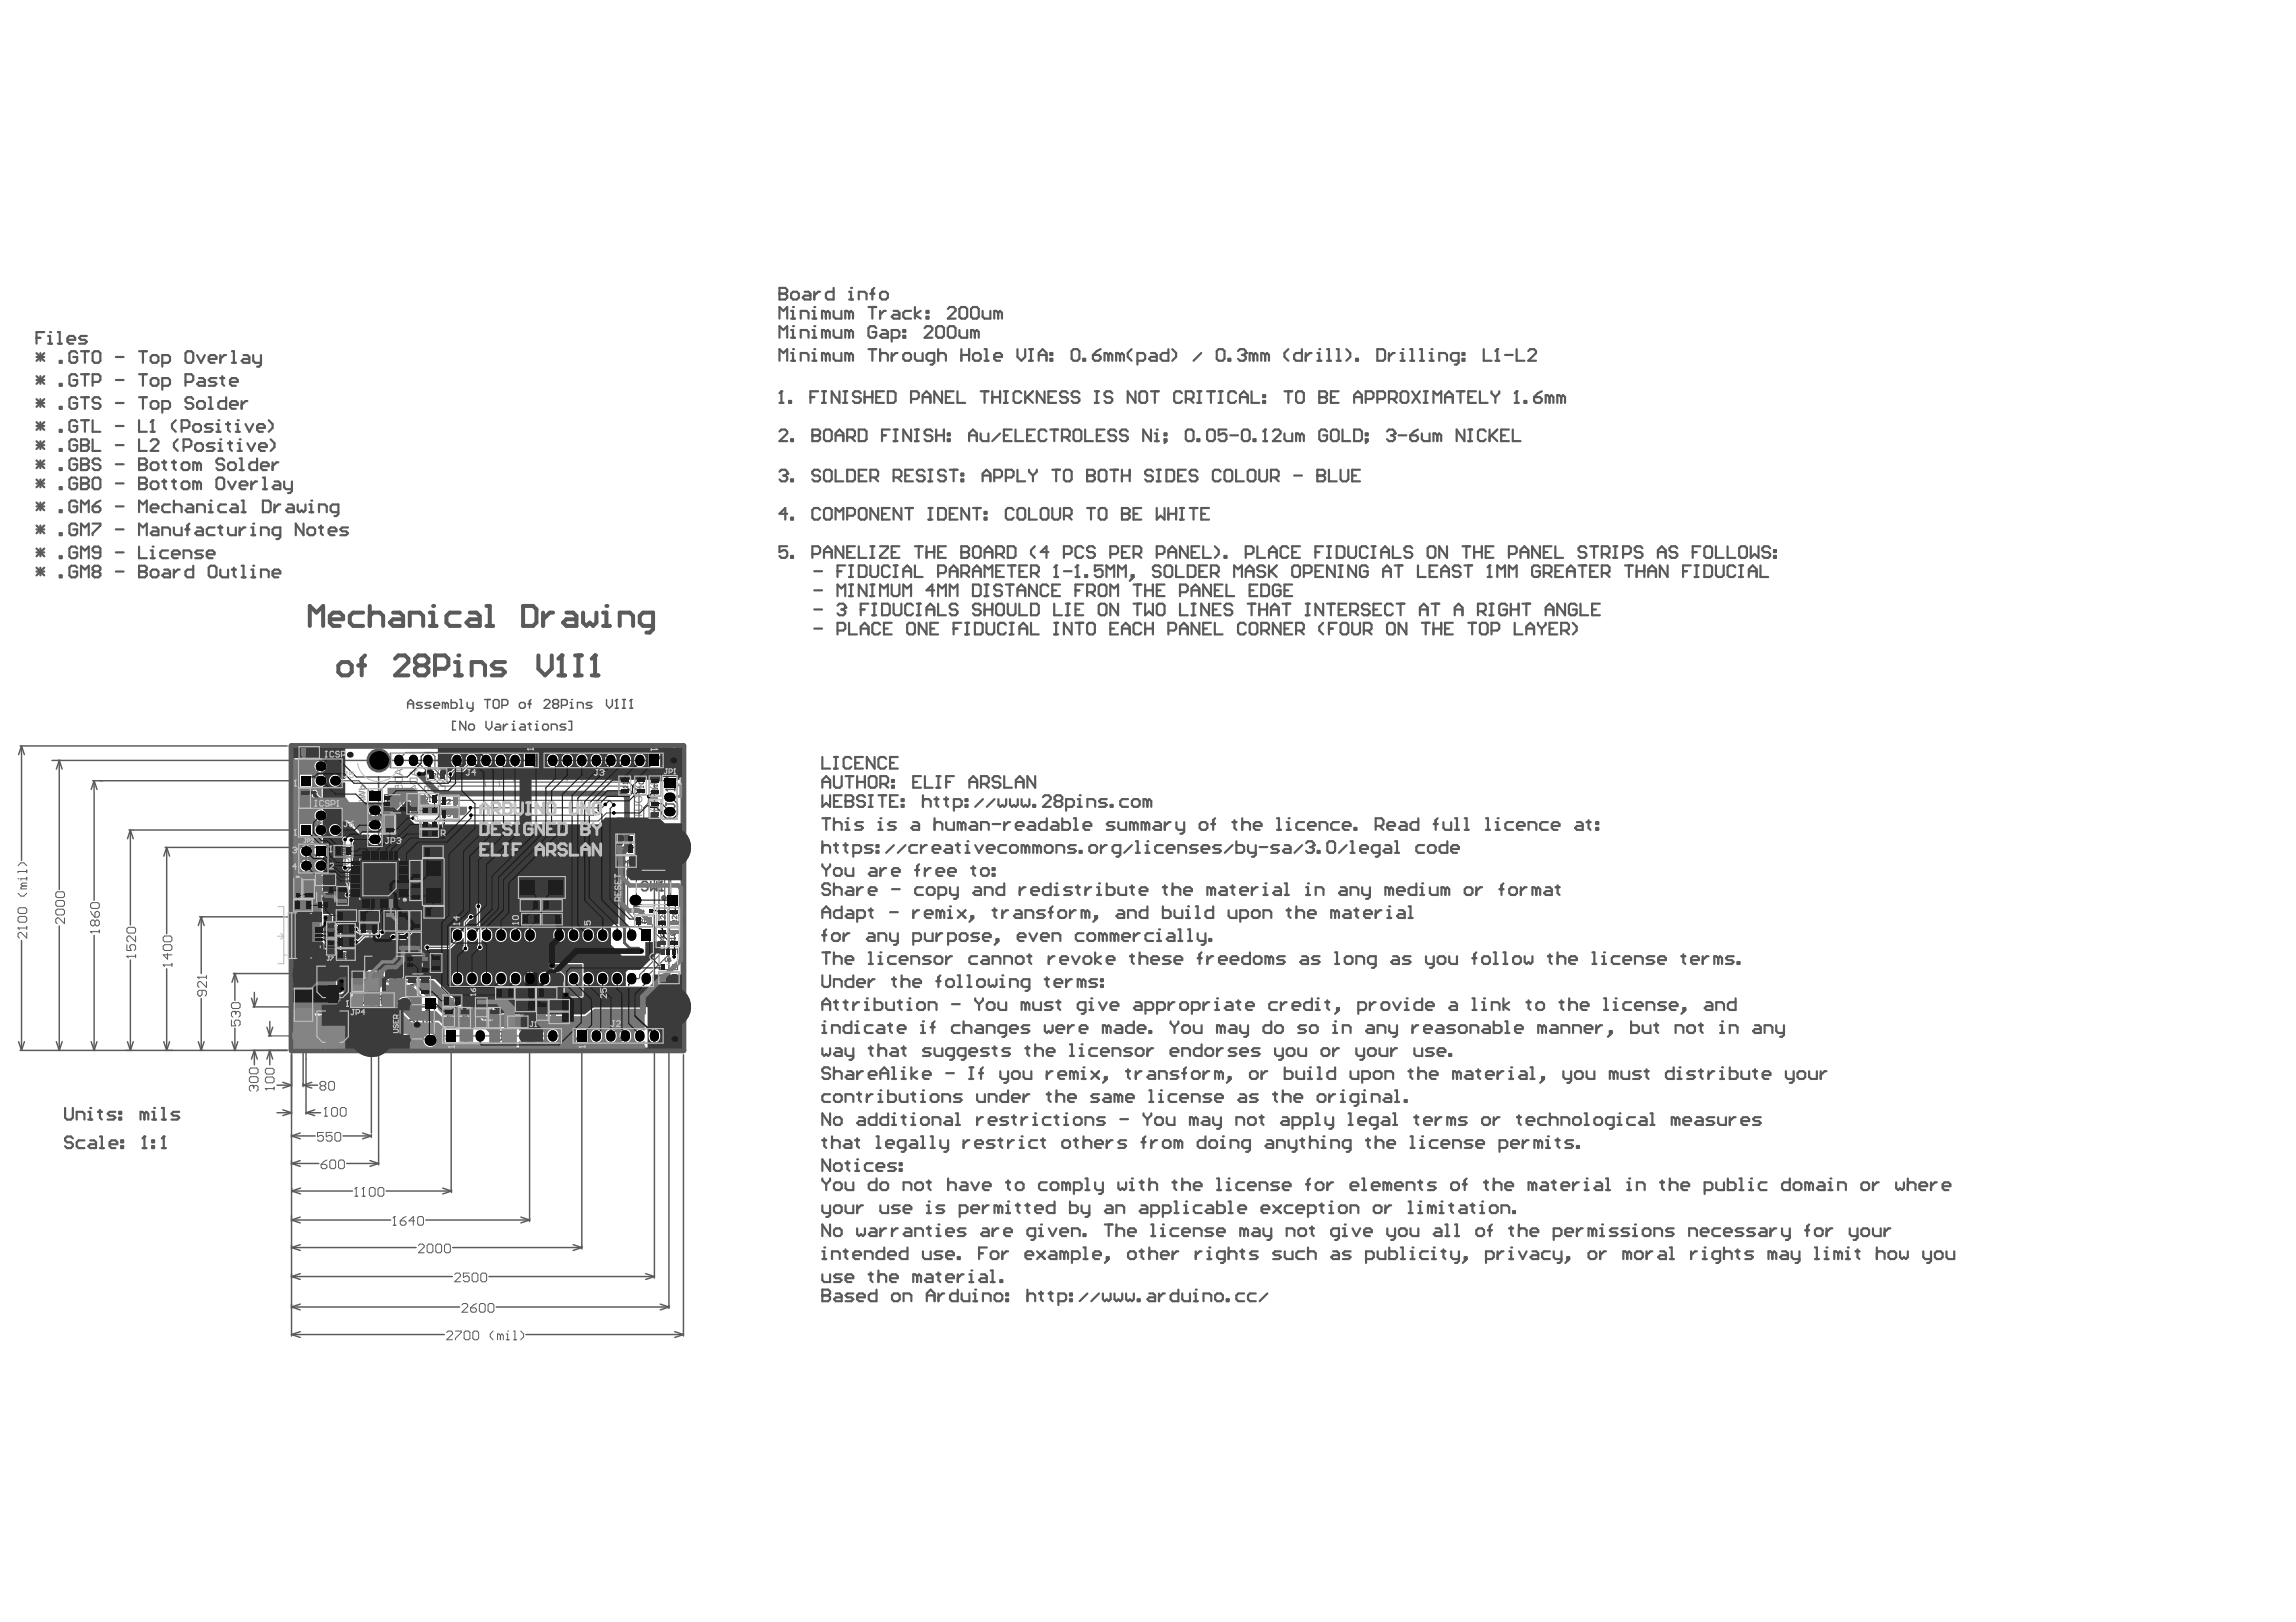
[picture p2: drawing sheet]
<svg xmlns="http://www.w3.org/2000/svg" width="297mm" height="210mm" viewBox="0 0 297 210" stroke-linecap="round" stroke-linejoin="round" font-family="sans-serif">
<g fill="none" stroke="#5a5a5a" stroke-width=".15">
<path d="M38.7 96.6h2.6v1.5h-2.6zM44.3 98.2h-5.7v3.7h5.7M44.3 98.2v3.7M50.5 97.5h19.1v1.8h-19.1zM55.2 99.5h2.6v1.5h-2.6zM70.4 97.5h15.4v1.8h-15.4zM37.4 118.1h4.1v5.9h-4.1zM38 116.4h2.4v1.5h-2.4zM38 113.6h1v2.7h-1zM38.7 109.2h3.7v3.8h-3.7zM38.7 104.6v-2.6h1.5v2.6M39.2 113.8h1.5v2.5h-1.5z"/>
<path d="M40.8 113.1h2.6v1.5h-2.6zM41 114.8h2.3v2.7h-2.3zM42.3 119.3h1.1v2.1h-1.1zM43.2 109.4h2.5v1.5h-2.5zM43.5 117.7h2.6v1.5h-2.6zM43.5 119.5h2.5v1.5h-2.5zM43.6 114.7h1.5v2.5h-1.5zM44.3 104.6h-5.7v3.7h5.7M44.3 104.6v3.7M46.5 117.8h2.6v1.5h-2.6zM46.5 111.2h5.2v5l-.2 .2h-5zM46.5 119.4h2.5v1.6h-2.5z"/>
<path d="M47.6 102h1.8v7.6h-1.8zM49.7 105.5h1.5v2.4h-1.5zM49.7 117.9h1.5v2.6h-1.5zM49.8 102.8h2.6v2.4h-2.6zM51.4 117.9h1.5v2.6h-1.5zM52.6 102.7h1.5v2.6h-1.5zM53 114.1h1.5v2.4h-1.5zM53 111.4h1.5v2.6h-1.5zM53 117.9h1.5v2.6h-1.5zM54.3 102.7h2.5v1.5h-2.5zM54.3 104.3h2.4v1.1h-2.4zM54.3 106.2h2.4v1h-2.4z"/>
<path d="M54.3 107.3h2.4v1.1h-2.4zM54.5 104.4v1M54.5 106.2v1M54.5 107.4v1M54.6 111.1h2.9v6.1h-2.9zM54.7 109.5h2.6v1.5h-2.6zM54.8 117.3h2.7v1.5h-2.7zM56 114.6h.1l.2 .3M56.3 114.9l-.2 .2h-.1M56.3 114.9h.4M56.7 113.9v.5l-.5-.5-.2 .1v.2l.1 .2M57 102.9h2.4v1.5h-2.4z"/>
<path d="M57 104.5h2.4v1.5h-2.4zM67.1 113.4h6v2.8h-6zM67.3 116.4h2.6v1.5h-2.6zM67.5 118.2h2.4v1.5h-2.4zM69.6 114.4v.1l.2 .3M69.8 114.8v.3M70.1 114.4v.1l-.3 .3M70.1 116.4h2.6v1.5h-2.6zM70.1 118.2h2.6v1.5h-2.6zM70.3 115.1h.3M70.5 114.4h.1M70.5 114.4v.7"/>
<path d="M70.5 114.4l-.2 .1M79.7 107.9h2.4v1.1h-2.4zM79.7 109.1h2.4v1.5h-2.4zM79.7 110.7h2.6v1.5h-2.6zM79.9 108v1M80.1 100.4h1.5v2.5h-1.5zM82 117.3h2.7v1.1h-2.7zM82.1 100.4h1.5v2.5h-1.5zM82.1 118.5h2.5v1.5h-2.5zM82.3 112.6h4.5v4.5h-4.5zM84 103.5h1.5v2.4h-1.5zM84 100.4h1.5v2.6h-1.5z"/>
<path d="M84.9 120h1.5v2.6h-1.5zM84.9 117.5h1.6v2.4h-1.6zM85.7 100.4h1.9v5.6h-1.9zM86.4 117.5h1.5v2.4h-1.5zM38.1 127.9h2.3v4.3h-2.3zM41 130.8h4.1v3.4l-.8 .7h-2.6l-.7-.7zM41 125h4.1v3.4l-.8 .7h-2.6l-.7-.7zM42.3 121.5h1.1v2.1h-1.1zM42.8 132.4l-.1-.2h-.4l-.1 .2v.6l.1 .2h.4l.1-.2M43.1 132.4l.2-.2h.3l.2 .2v.1l-.7 .7h.7M43.2 126.7l-.2-.1h-.3l-.1 .1v.7l.1 .1h.3l.2-.1M43.5 127.5h.3"/>
<path d="M43.5 121.1h2.5v1.6h-2.5zM43.5 122.8h2.5v1.5h-2.5zM43.7 126.6h.1M43.7 126.6v.9M43.7 126.6l-.2 .1M45.4 128.5h5.6v1.9h-5.6zM45.5 125.7h1.5v2.6h-1.5zM47.2 123.7h5v2.9h-5zM51.4 120.7h1.5v2.6h-1.5zM51.8 130h4.4v4.5h-4.4zM52.5 126.3h1.5v2.7h-1.5zM52.6 123.7h2.7v2.3h-2.7z"/>
<path d="M53 120.7h1.5v2.6h-1.5zM54.2 126.3h1.5v2.7h-1.5zM55.7 123.4h1.5v2.4h-1.5zM57.2 133.1h15.4v1.9h-15.4zM57.3 130.4h1.5v2.5h-1.5zM57.3 128.7h2.4v1.6h-2.4zM59.4 130.4h1.5v2.6h-1.5zM61.5 129.1h1.5v3.9h-1.5zM61.5 131.6h1.5M61.5 130.5h1.5M63.2 130.4h1.5v2.6h-1.5zM64.1 127.8h2.4v1.5h-2.4z"/>
<path d="M65.7 131.5h2.6v1.5h-2.6zM66.6 127.8h2.7v1.5h-2.7zM66.7 129.4h2.6v1.5h-2.6zM69.4 127.8h2.6v1.5h-2.6zM69.4 129.4h1.5v2.6h-1.5zM71 129.3h2.7v1.5h-2.7zM71 131h2.7v1.5h-2.7zM74.1 133.1h11.7v1.9h-11.7zM85.2 125.8h2.7v1.5h-2.7zM85.3 122.8h2.4v2.7h-2.4zM86.4 120h1.5v2.5h-1.5z"/>
</g>
<g fill="none" stroke="#5a5a5a" stroke-width=".13">
<path d="M39.8 97.2l-.1-.1-.2 .1v.3l.1 .1 .2-.1M39.9 97.6h.2M40 97.1h.1M40 97.1v.5M40 97.1l-.1 .1M40.3 97.1h.3l-.3 .5M38.3 117.4h.3l.1-.3-.1-.1h-.3v.6M38.5 115.3l.2-.1 .1 .2h-.3zM38.5 114.9v.2h.1v-.2l.2 .1-.1 .1M38.5 117.4l.2 .2M38.9 117.1l.1-.1 .3 .1-.4 .5h.4M39.3 103.3v.1v.2h.3l.1-.1-.1-.2"/>
<path d="M39.5 102.9l-.1-.1-.1 .1v.2h.2M39.5 102.9l.1-.1 .1 .1-.1 .2h-.1M39.5 102.9v.2M39.5 117.1l.3-.1 .1 .2M39.7 117.3h.1M39.7 115.2h.1M39.7 115.2l.1 .1M39.7 115.2h.6M39.8 117.3l.1 .1-.1 .2-.3-.1M39.9 117.2h.1M39.9 117.2l-.1 .1M40 114.5v.3h-.1h-.2l.1-.3h.4l.1 .1-.1 .2"/>
<path d="M40.1 115.9v-.3l-.1-.1-.3 .1v.3h.6M40.3 115.5l-.2 .2M40.3 115.1v.2M41.7 116.1l.1 .4h.2v-.4M41.8 113.7h-.3l.1 .4 .2-.1M42 113.7h.2l.1 .1M42.1 113.9h.1M42.2 113.9h.1l-.1 .2-.2-.1M42.3 113.8h.1M42.3 113.8l-.1 .1M42.5 116.1h-.3v.2l.2-.1 .1 .3h-.1h-.2M42.5 113.7h.2v.4l-.3-.1z"/>
<path d="M43.8 110.3h.3l.1-.3-.1-.1h-.3v.6M44 110.3l.2 .2M44.2 118.4h-.3l.1 .4 .2-.1M44.3 115.5v.4l-.3-.3h.6M44.4 116.5v-.3l-.1-.1-.3 .1v.3h.6M44.4 118.4h.2l.1 .1M44.5 118.6h.1M44.6 116.1l-.2 .2M44.6 118.6l.1 .1-.1 .1-.2-.1M44.7 118.5h.1M44.7 118.5l-.1 .1M44.8 109.9h-.4v.3l.2-.1 .2 .1-.1 .3-.3-.1"/>
<path d="M44.8 118.8h.2M44.9 118.4h.1M44.9 118.4v.4M44.9 118.4h-.1M47.7 118.4l-.1-.1-.2 .1v.3v.1l.3-.1M47.8 118.3h.3l-.3 .5M48.4 120l-.4 .3M50.2 118.8l.2 .3M50.2 106.9h.1M50.2 106.9l.1 .1M50.2 106.9h.6M50.2 119.2v.1v.2h.3h.1l-.1-.3"/>
<path d="M50.4 103.9v.4l.3-.1v-.3M50.4 118.9l.1-.1 .1 .1-.1 .2h-.1zM50.6 107.5v-.2l-.3-.1-.1 .1v.2h.6M50.8 107.2l-.2 .2M50.8 106.8v.2M51.1 104.1h-.3l.2-.2v.4M51.9 119.2l-.1 .1 .1 .2h.3h.1l-.1-.3M52.1 118.8v.3l-.3-.2h.5M53.2 103.3l.2 .3M53.2 104.2v.1v.2h.3h.1l-.1-.3M53.4 103.4l.1-.1 .1 .3h-.2zM53.6 103.8v.3l-.3-.3-.1 .1v.2"/>
<path d="M53.6 119.2l-.1 .1 .1 .2h.3h.1l-.1-.3M53.6 112.8v.3h.2v-.2v-.1l.3 .1-.1 .2M53.7 118.8h.1M53.7 118.8l-.2 .1 .1 .2M53.7 118.8l.1 .1M53.7 113.2l-.1 .1 .1 .2h.3h.1l-.1-.3M53.8 118.9v-.1l.2 .1-.1 .2M53.8 118.9h.1M53.9 115.2v.3l-.1 .1-.2-.1 .1-.3h.3l.1 .1-.1 .3M53.9 116.2v-.3v-.1l-.3 .1v.3h.5M54.1 115.8l-.2 .2M54.8 107.8l.3 .1-.1 .3h-.2z"/>
<path d="M54.8 104.8h.3l-.1 .4h-.2zM54.8 106.6l.3 .1-.1 .3h-.2zM55.3 106.7l.2-.1 .1 .2M55.3 104.8h.3l-.3 .4h.3M55.4 106.8h.1M55.5 106.8l.1 .1-.1 .1h-.2M55.6 106.8h.1M55.6 108h-.3l.2-.2v.4M55.6 106.8h-.1M55.9 110v-.1l-.3 .1v.3h.1h.2M55.9 100.2v-.1l-.3 .1 .1 .4 .2-.1M55.9 117.9v-.1l-.3 .1v.2l.1 .1 .2-.1"/>
<path d="M56.1 100.2v-.1l.3 .1-.3 .4h.3M56.1 118.2h.1M56.1 117.8h.1M56.1 117.8v.4M56.1 117.8v.1M56.4 110.1l-.3-.1v-.1l.3 .1v.3h-.1h-.2M56.4 117.9l.1-.1 .2 .1v.3l-.3-.1zM56.5 100.6h.2M56.6 100.1h.1M56.6 100.1v.5M56.6 100.1l-.1 .1M58.2 119.9h26.4v7.8h-26.4z"/>
<path d="M68.3 117.1l-.1-.1-.2 .1 .1 .4 .2-.1M68.5 117.1v-.1l.3 .1-.3 .4h.3M69.2 117h-.3v.2h.2h.1l-.1 .3-.2-.1M70.9 118.9l-.1-.1-.2 .1v.3h.3M70.9 117.1l-.1-.1-.2 .1v.3v.1l.3-.1M71 118.9l.1-.1 .2 .1-.3 .3h.3M71 117.1l.1-.1 .2 .1-.3 .4h.3M71.5 118.9v-.1l.2 .1v.3h-.2zM71.5 117h.2l-.2 .5M80.4 111.4v-.1l-.3 .1v.3l.1 .1 .2-.1M80.6 111.4l.2-.1 .1 .2M80.6 108.2l.3 .1-.1 .4h-.2z"/>
<path d="M80.6 101.8h.1M80.6 101.3h.1M80.6 101.8h.6M80.6 101.8l.1 .1M80.6 101.3h.6M80.6 101.3l.1 .1M80.7 111.6h.1M80.8 111.6h.1l-.1 .2-.2-.1M80.9 111.5h.1M80.9 111.5l-.1 .1M81 102.5v-.3l-.1-.1-.3 .1v.3h.6M81 108.7h.2"/>
<path d="M81.1 108.2h.1M81.1 108.2v.5M81.1 108.2l-.1 .1M81.2 102.1l-.2 .2M81.2 101.2v.2M81.2 101.7v.2M81.3 111.6h-.3l.2-.3v.5M82.7 101.8h.1M82.7 101.1l.1-.1h.4l.1 .3-.1 .1h-.4zM82.7 101.8l.1 .1M82.7 101.8h.6M82.7 119.3h.3l.1-.3-.1-.1h-.3v.6"/>
<path d="M82.8 117.8h.2v.3h-.2zM82.9 119.3l.2 .2M83.1 102.5v-.3l-.1-.1-.3 .1v.3h.6M83.1 117.9h.2v.1l-.1 .1zM83.3 102.1l-.2 .2M83.3 101.7v.2M83.3 119.5h.2M83.3 117.8l-.2 .1M83.4 118.9h.1M83.4 118.9l-.1 .1M83.4 118.9v.6M84.2 119.2h-.4l.3-.3v.6"/>
<path d="M84.5 104.9h.1M84.5 104.9l.1 .1M84.5 104.9h.6M84.6 102.1h.1M84.6 101.7h.1M84.6 102.1h.4M84.6 102.1l.1 .1M84.6 101.7h.4M84.6 101.7l.1 .1M84.7 102.3l-.1 .1 .1 .2 .3-.1v-.2M84.9 105.6v-.3l-.1-.1-.3 .1v.3h.6M85 101.6v.2"/>
<path d="M85 102v.2M85.1 104.1v.4l-.4-.4-.2 .1 .1 .3M85.1 105.2l-.2 .2M85.1 104.8v.2M85.8 117.9v.4l-.3-.3h.6M85.9 119.5v-.3l-.1-.1-.3 .1v.3h.6M86.1 118.5v.4l-.4-.4-.2 .1 .1 .3M86.1 119.1l-.2 .2M87.1 117.9h.4l.1 .3-.1 .1h-.4l-.1-.1zM87.4 119.5v-.3l-.1-.1-.3 .1v.3h.6M87.6 118.5v.4l-.4-.4-.2 .1 .1 .3M87.6 119.1l-.2 .2"/>
<path d="M38.7 129.5h.1M38.7 129.5h.8M38.7 129.5l.2 .1M39.5 129.4v.2M39.5 129.9v.5h-.8M42.6 120.1h.1M42.6 120.1h.5M42.6 120.1l.1 .1M43.1 120.4v.3l-.4-.3h-.1v.3M43.1 120.1v.1M43.2 122.4v.3l-.3-.3-.1 .1v.2M43.2 122.8v.3l-.4-.3v.3"/>
<path d="M43.9 122.1h.3l.1-.3-.1-.1h-.3v.6M43.9 120.5h.3l.1-.3-.1-.1h-.3v.6M43.9 123.7h.3l.1-.3-.1-.1h-.3v.6M44.1 123.7l.2 .2M44.1 122.1l.2 .2M44.1 120.5l.2 .2M44.5 120.4h.3l.1 .2-.3 .1zM44.5 121.7h.4l-.4 .6M44.6 123.6l-.1-.1 .1-.2 .3 .1-.1 .2M44.6 123.6l-.1 .1 .1 .2 .3-.1-.1-.2M44.6 123.6h.2M44.9 120.1l-.4 .3"/>
<path d="M46.1 127.3h.1M46.1 127.3h.5M46.1 127.3l.1 .1M46.2 127.6h-.1l.1 .3 .4-.1-.1-.2M46.6 126.7v.3l-.3-.3-.2 .1 .1 .2M46.6 127.3v.1M46.9 120.4h.3l.1-.3-.1-.1h-.3v.6M47.1 120.4l.2 .2M47.5 120.1l.1-.1 .2 .1-.3 .5h.3M48 120.3h.3l.1 .2-.3 .1zM52 121.9h.1M52 122.5v.3h.4"/>
<path d="M52 122.2l.4-.1v.3h-.4zM52 121.9h.4M52.2 122.4h.1M52.2 122.2v.2M52.2 122.7v.1M52.4 121.8v.1M53.1 128h.1M53.1 128h.4M53.1 128l.1 .1M53.2 128.2l-.1 .1 .1 .2h.3v-.1v-.2M53.2 124.7l.1 .4h.2v-.4M53.2 127.4h.1"/>
<path d="M53.2 127.4l-.1 .1 .1 .2M53.2 127.4l.1 .1M53.3 127.5l.1-.1 .1 .1v.2M53.3 127.5v.1M53.5 127.9v.2M53.7 124.7h.3l-.3 .4M53.7 122.5l-.1 .1 .1 .2h.3h.1l-.1-.3M53.8 121.7v.2h-.2l.1-.2h.3h.1l-.1 .2M54.1 122.1v.3l-.4-.3-.1 .1 .1 .2M54.9 128.2l-.1 .1 .1 .2 .3-.1v-.2M54.9 127.8h.1M54.9 127.3h.1"/>
<path d="M54.9 127.3l-.1 .1 .1 .2M54.9 127.8l-.1 .1 .1 .2M54.9 127.8l.1 .1M54.9 127.3l.1 .1M55 127.4l.1-.1 .1 .1v.2M55 127.9l.1-.1 .1 .1v.2M55 127.4v.1M55 127.9h.1M56.4 125.5v-.3l-.1-.1-.3 .1v.3h.6M56.6 124.5v.4l-.4-.4-.2 .1 .1 .3M56.6 123.9v.4l-.4-.4-.2 .1 .1 .3M56.6 125.1l-.2 .2"/>
<path d="M57.9 131.2h.1M57.9 131.2h.5M57.9 131.2l.1 .1M58.3 132.4v-.3l-.1-.1-.3 .1v.3h.5M58.4 131.5v.4l-.3-.4-.2 .1 .1 .3M58.4 132l-.1 .2M58.4 131.1v.2M60 132h.1M60 132h.4M60 131.4v.3h.2l-.1-.1 .1-.2 .2 .1-.1 .2M60 132v.1M60 132.3v.2h.3h.1l-.1-.2"/>
<path d="M60.4 132v.1M63.8 132h.1M63.8 132h.5M63.8 132l.1 .1M63.8 131.4l.2 .3M63.9 132.3h-.1l.1 .2h.4l-.1-.2M64 131.5l.2-.1 .1 .3h-.3zM64.3 132v.1M64.7 128.7h.3l.1-.3-.1-.1h-.3v.6M64.9 128.7l.2 .2M65.3 128.9h.2M65.4 128.3h.1"/>
<path d="M65.4 128.3l-.1 .1M65.4 128.3v.6M65.8 128.4l.3-.1 .1 .2M66 128.6h.1M66.1 128.6l.1 .1-.1 .2-.3-.1M66.2 128.5h.1M66.2 128.5l-.1 .1M66.4 132.2l-.1-.1-.2 .1v.3h.1h.2M66.6 132.5h.1M66.6 132.1h.1M66.6 132.1v.4M66.6 132.1v.1"/>
<path d="M67.2 132.3h-.3l.3-.2v.4M67.4 130.1l-.1-.1-.2 .1 .1 .4 .2-.1M67.6 130.1v-.1l.3 .1-.3 .4h.3M67.8 128.4l-.1-.1-.2 .1v.3h.3M67.9 128.4l.1-.1 .2 .1-.3 .3h.3M68 130.1l.1-.1 .2 .1-.3 .4h.3M68.3 128.4l.3-.1v.1M68.5 128.5h.1M68.6 128.5v.1v.1h-.3M68.6 128.4h.1M68.6 128.4v.1M70 130.9l.4-.1 .1 .3h-.5z"/>
<path d="M70 131.3v.3h.5M70.2 128.5l-.1-.1-.2 .1v.3h.3M70.2 130.4h.1M70.2 130.4l-.2 .1 .1 .2M70.2 130.4l.1 .1M70.3 131.1h.1M70.3 130.5v.1M70.3 130.9v.2M70.3 131.4v.2M70.3 130.5v-.1l.2 .1-.1 .2M70.3 128.5l.1-.1 .2 .1-.3 .3h.3M71 128.6h-.3l.3-.2v.4"/>
<path d="M71.5 131.8h.1M71.8 131.6h-.3v.4M71.9 131.8h.1M71.9 131.6l.3 .1v.3h-.3zM71.9 131.8h.3M72.1 129.9l-.1-.1-.2 .1v.3h.1h.2M72.2 130.2h.2M72.3 129.8h.1M72.3 129.8v.4M72.3 129.8l-.1 .1M72.4 131.7v-.1l.3 .1-.3 .3h.3M72.9 130l-.3-.1 .1-.1 .2 .1v.3h-.1h-.2"/>
<path d="M85.5 121.7v.1v.2h.3l.1-.1-.1-.2M85.6 121.2h.1M85.6 121.2l-.1 .1v.2M85.6 121.2l.1 .1M85.7 121.3v.1M85.7 121.3l.1-.1 .1 .1-.1 .2M85.9 120.8v.3l-.3-.3-.1 .1v.2M86 126.5l-.1-.1-.2 .1v.3l.1 .1 .2-.1M86.1 124v.4l.2-.1v-.3M86.1 126.5l.1-.1 .2 .1-.3 .4h.3M86.5 124.2h.2l.1 .1-.2 .1zM86.6 126.6v-.2l.3 .1-.1 .1"/>
<path d="M86.6 126.6v.1v.2l.3-.1-.1-.2M86.6 126.6h.2M86.8 121.4h.1M86.8 121.4l.1 .1M86.8 121.4h.6M86.8 124l-.3 .2M87.1 120.7l-.1-.1-.2 .1 .1 .3 .2-.1M87.1 120.7l.1-.1 .2 .1-.1 .3-.2-.1M87.1 120.7v.2M87.2 122.1v-.3l-.1-.1-.3 .1v.3h.6M87.4 121.7l-.2 .2M87.4 121.3v.2"/>
</g>
<path d="M38.8 120.6h.4M39 120.6v.9l-.2 .2h-.2l-.2-.2M39.6 120.6h.7v.2l-.7 .7v.2M48.8 124.7v.9l.2 .2h.3l.2-.2v-.9M49.9 124.9l.2-.2h.3l.2 .2v.2M50.3 125.3h.1M50.4 125.3l.2 .1v.2l-.2 .2h-.3l-.2-.2M50.6 125.1h.1M50.6 125.1l-.2 .2" fill="none" stroke="#5a5a5a" stroke-width=".17"/>
<g fill="none" stroke="#5a5a5a" stroke-width=".19">
<path d="M40.9 99.5h.4M41.1 99.5v1l-.2 .2h-.2l-.2-.2M42.4 99.5h-.7v.6l.3-.2h.2l.2 .2v.4l-.2 .2h-.4l-.1-.2M58.9 93.3h-.3v1.2h.3M59.7 97.8h.4M59.9 97.8v1l-.2 .2h-.2l-.2-.2M60.2 93.3v1.2l-.7-1.2v1.2M60.6 93.9l.2-.2h.4l.2 .2v.4l-.2 .2h-.4l-.2-.2zM61.2 98.4h-.8l.6-.6v1.2M62.9 93.3v.8l.4 .4 .3-.4v-.8M64.2 93.7h.4l.2 .2v.6h-.6l-.2-.2 .2-.2h.6M65.1 93.7v.8"/>
<path d="M65.7 93.7h-.2l-.4 .4M66.3 94.5h.3M66.3 93.7h.1v.8M66.4 93.3h.1M67.4 93.7h.4l.1 .2v.6h-.5l-.2-.2 .2-.2h.5M68.3 93.7h.4M68.5 93.5v.8l.2 .2M69.3 94.5h.3M69.3 93.7h.1v.8M69.4 93.3h.1M70.4 93.7h.4l.2 .2v.4l-.2 .2h-.4l-.2-.2v-.4zM71.3 94.5v-.8h.6l.2 .2v.6"/>
<path d="M73.2 93.7h-.6l-.1 .2 .1 .2h.4l.2 .2-.2 .2h-.5M73.6 93.3h.4v1.2h-.4M77.2 97.8h.3M77.3 97.8v1l-.1 .2h-.2l-.2-.2M77.9 98l.2-.2h.4l.2 .2v.2M78.3 98.4h.2M78.5 98.4l.2 .2v.2l-.2 .2h-.4l-.2-.2M78.7 98.2h.1M78.7 98.2l-.2 .2M39.4 110.6h.4M39.6 110.6v.9l-.2 .2h-.2l-.2-.2M40.2 111.4h.5l.2-.2v-.4l-.2-.2h-.5v1.1"/>
<path d="M41.1 105.7h.4M41.3 110.8l.2-.2h.3l.2 .2v.2l-.7 .7h.7M41.3 105.7v1l-.2 .2h-.2l-.2-.2M41.8 106.3h.6l.2 .2v.2l-.2 .2h-.4l-.2-.2zM42.6 105.7l-.4 .2-.4 .4M47.9 106.5v.4M47.9 106.7h.9l.2 .2v.1l-.2 .2M48.2 104.2h.1M48.2 104.2h-.2l-.1 .2v.4l.1 .2M48.2 104.2l.2 .2M48.4 104.4v.2M48.4 104.4l.2-.2h.2l.2 .2v.4l-.2 .2"/>
<path d="M48.6 106.1v-.6l-.2-.1h-.4l-.1 .1v.6h1.1M86.2 102.2h.1M86.2 103.8v.4M86.2 104h.9l.2 .2v.2l-.2 .2M86.2 102.2l.2 .1M86.2 102.2h1.1M86.9 103.5v-.6l-.2-.2h-.3l-.2 .2v.6h1.1M87.3 102v.3M46.9 128.8h.4M47.1 128.8v.9l-.2 .2h-.2l-.2-.2M47.7 129.6h.5l.2-.2v-.4l-.2-.2h-.5v1.1M49.5 129.4h-.7l.6-.6v1.1"/>
<path d="M64.8 133.5h.3M64.9 133.5v.9l-.1 .2h-.2l-.2-.2M65.5 134.6h.4M65.7 133.5h.1M65.7 133.5v1.1M65.7 133.5l-.2 .2M79.2 133.5h.4M79.4 133.5v.9l-.2 .2h-.2l-.2-.2M80 133.7l.2-.2h.3l.2 .2v.2l-.7 .7h.7"/>
</g>
<path d="M48.1 113v1.1l.2 .2h.4l.3-.2v-1.1M49.4 113.2l.2-.2h.5l.2 .2v.2l-.9 .9h.9M83.8 114.3l-.2-.2h-.4l-.2 .2v.2l.2 .2h.4l.2 .2v.2l-.2 .2h-.4l-.2-.2M84.2 114.1v1.2l.4-.4 .4 .4v-1.2M85.4 115.3h.4M85.6 114.1h.1M85.6 114.1v1.2M85.6 114.1l-.2 .2" fill="none" stroke="#5a5a5a" stroke-width=".22"/>
<path d="M70 122.8v1.9l.4 .4h.7l.4-.4v-1.9M72.2 125.1h.8M72.6 122.8v2.3" fill="none" stroke="#5a5a5a" stroke-width=".37"/>
<circle cx="72.6" cy="122.8" r=".18" fill="#5a5a5a"/>
<g fill="none" stroke="#5a5a5a" stroke-width=".37">
<path d="M72.6 122.8l-.4 .4"/>
<circle cx="68.9" cy="98" r=".19"/>
<circle cx="85" cy="98" r=".19"/>
<circle cx="48.1" cy="102.6" r=".19"/>
<circle cx="51.2" cy="115.8" r=".17"/>
<circle cx="85.9" cy="116.2" r=".17"/>
<circle cx="86.3" cy="100.9" r=".19"/>
<circle cx="41.9" cy="134.2" r=".18"/>
<circle cx="41.9" cy="128.4" r=".18"/>
<circle cx="45.9" cy="129.8" r=".19"/>
<circle cx="55.3" cy="130.9" r=".17"/>
<circle cx="58" cy="134.4" r=".19"/>
<circle cx="74.9" cy="134.4" r=".19"/>
</g>
<g fill="none" stroke="#5a5a5a" stroke-width=".13">
<path d="M2.3 113.7h.1M2.3 117.7l.2-.2h.8l.2 .2v.3l-.2 .2h-.8l-.2-.2zM2.3 118.8l.2-.2h.8l.2 .2v.4l-.2 .1h-.8l-.2-.1zM2.3 115.6l.4 .4h.4l.4-.4M2.3 112l.4-.3h.4l.4 .3M2.9 114.7l-.2 .1v.2h.8M2.9 114.7h.6M3.5 112.6v.4M3.5 113.5v.4M3.5 119.9v.4M3.5 112.8h-1.2v.2M3.5 113.7h-.8v.2"/>
<path d="M3.5 114.3h-.6l-.2 .2 .2 .2M7.2 115.6l.2-.2h.8l.1 .2v.4l-.1 .2h-.8l-.2-.2zM7.2 116.7l.2-.2h.8l.1 .2v.4l-.1 .2h-.8l-.2-.2zM7.2 117.8l.2-.1h.8l.1 .1v.4l-.1 .2h-.8l-.2-.2zM8.3 118.8v.7l-.7-.7h-.2l-.2 .2v.3l.2 .2M54.9 103.5h.3l.1-.3-.1-.1h-.3v.6M55.1 103.5l.2 .2M55.5 103.7h.2M55.6 103.1h.1M55.6 103.1l-.1 .1M55.6 103.1v.6M56.4 103.1h-.4v.3l.2-.1 .2 .1-.1 .3-.3-.1"/>
<path d="M57.3 103.8h.3l.1-.3-.1-.1h-.3v.6M57.3 105.5h.3l.1-.3-.1-.1h-.3v.6M57.5 105.5l.2 .2M57.5 103.8l.2 .2M57.9 105.2l.3-.1 .1 .2M57.9 103.5l.1-.1 .3 .1-.4 .5h.4M58.1 105.4h.1M58.2 105.4l.1 .1-.1 .2-.3-.1M58.3 105.3h.1M58.3 105.3l-.1 .1M67.9 118.9h.3l.1-.3-.1-.1h-.3v.6M68.1 118.9l.2 .2"/>
<path d="M68.5 119.1h.2M68.6 118.5h.1M68.6 118.5l-.1 .1M68.6 118.5v.6M69 118.8h.3l.1 .2-.3 .1zM69.4 118.5l-.4 .3M80.1 109.9h.3l.1-.3-.1-.1h-.3v.6M80.3 109.9l.2 .2M80.7 110.1h.2M80.8 109.5h.1M80.8 109.5l-.1 .1M80.8 109.5v.6"/>
<path d="M81.2 109.5h.4l-.4 .6M2.3 120.1h.1M2.3 120.1h1.2M2.3 120.1l.2 .2M3.5 120.7v.7l-.8-.7h-.2l-.2 .1v.4l.2 .2M16.4 123.8h.1M16.4 120.2l.2-.2h.8l.1 .2v.4l-.1 .2h-.8l-.2-.2zM16.4 122.3v.7h.6l-.2-.4v-.2l.2-.1h.4l.1 .1v.4l-.1 .2M16.4 123.8h1.1M16.4 123.8l.2 .1M17.5 121.1v.8l-.7-.8h-.2l-.2 .2v.4l.2 .2M17.5 123.6v.3"/>
<path d="M21.1 124.9h.1M21.1 122.4l.2-.1h.8l.1 .1v.4l-.1 .2h-.8l-.2-.2zM21.1 121.3l.2-.2h.8l.1 .2v.4l-.1 .2h-.8l-.2-.2zM21.1 124.9h1.1M21.1 124.9l.2 .2M21.7 123.4v.7l-.6-.5h1.1M22.2 124.7v.4M25.6 126.5h.1M25.6 126.5h1.1M25.6 126.5l.2 .2M26.1 128.2v.5l-.1 .2h-.2l-.2-.2v-.4l.2-.1h.7l.2 .1v.4l-.2 .2M26.7 126.3v.4"/>
<path d="M26.7 127v.8l-.7-.8h-.2l-.2 .2v.4l.2 .2M32.3 138.4l.1-.2h.8l.2 .2v.4l-.2 .2h-.8l-.1-.2zM32.3 139.5l.1-.2h.8l.2 .2v.4l-.2 .2h-.8l-.1-.2zM34.3 139.6l.2-.2h.8l.2 .2v.3l-.2 .2h-.8l-.2-.2zM34.3 138.4l.2-.2h.8l.2 .2v.4l-.2 .2h-.8l-.2-.2zM57.7 129.6h.3l.1-.3-.1-.1h-.3v.6M57.9 129.6l.2 .2M58.3 129.3l.1-.1 .3 .1-.4 .5h.4M59.3 129.2h-.4v.3l.2-.1 .2 .1-.1 .3-.3-.1M60.9 129.4v-.4l.6 .4M61.2 131.2l-.1-.1-.2 .1 .1 .2h.2M61.2 131.2l.1-.1 .2 .1-.1 .2h-.2"/>
<path d="M61.2 131.2v.2M61.3 132.6v-.3l-.1-.1-.3 .1v.3h.6M61.3 130.6v-.3l-.1-.1-.3 .1v.3h.6M61.5 129.6v.4l-.4-.4-.2 .1 .1 .3M61.5 131.6v.4l-.4-.4-.2 .1 .1 .3M61.5 132.2l-.2 .2M61.5 130.2l-.2 .2M32.6 140.5h.1M32.6 140.5h-.2l-.1 .1v.4l.1 .2M32.6 140.5l.2 .1M32.8 140.6l.2-.1h.2l.2 .1v.4l-.2 .2M32.8 140.6v.2"/>
<path d="M34.3 140.9h.1M34.3 140.9h1.2M34.3 140.9l.2 .2M35.5 140.7v.4M41.5 150.7h.6l.2 .2v.2l-.2 .1h-.4l-.2-.1zM41.6 140.5l-.2-.2v-.2l.2-.2h.4l.1 .2v.2l-.1 .2M41.6 140.5l-.2 .2v.2l.2 .2h.4l.1-.2v-.2l-.1-.2M41.6 140.5h.4M41.8 146.6h-.7v.5l.4-.2h.1l.2 .2v.4l-.2 .2h-.3l-.2-.2M42 144.4h.3M42.1 143.3h.1M42.1 143.3v1.1"/>
<path d="M42.1 143.3l-.1 .2M42.3 150.1l-.4 .2-.4 .4M42.5 140.1l.2-.2h.4l.2 .2v.8l-.2 .2h-.4l-.2-.2zM42.7 150.3l.2-.2h.3l.2 .2v.8l-.2 .1h-.3l-.2-.1zM42.9 143.5l.2-.2h.4l.1 .2v.8l-.1 .1h-.4l-.2-.1zM43 146.6h-.8v.5l.4-.2h.2l.2 .2v.4l-.2 .2h-.4l-.2-.2M43.5 146.6h.4l.2 .1v.8l-.2 .2h-.4l-.2-.2v-.8zM43.8 150.3l.2-.2h.4l.1 .2v.8l-.1 .1h-.4l-.2-.1zM44 143.5l.2-.2h.4l.2 .2v.8l-.2 .1h-.4l-.2-.1zM45.9 154.8h.4M46.1 153.7h.1M46.1 153.7v1.1"/>
<path d="M46.1 153.7l-.2 .2M46.8 154.8h.4M47 153.7h.1M47 153.7v1.1M47 153.7l-.2 .2M48 153.7h.3l.2 .2v.7l-.2 .2h-.3l-.2-.2v-.7zM49.1 153.7h.4l.2 .2v.7l-.2 .2h-.4l-.2-.2v-.7zM50.8 158.6h.4M51 157.4h.1M51 157.4v1.2M51 157.4l-.2 .2M51.8 158h.5l.2 .2v.2l-.2 .2h-.3l-.2-.2z"/>
<path d="M52.5 157.4l-.3 .2-.4 .4M53.7 158h-.8l.6-.6v1.2M54 157.6l.2-.2h.4l.2 .2v.8l-.2 .2h-.4l-.2-.2zM58.8 164.9l.2-.2h.4l.2 .2v.2l-.8 .8h.8M59.8 168.9l.2-.2h.3l.2 .2v.2l-.7 .7h.7M60.7 164.7h-.8v.6l.4-.2h.2l.2 .2v.4l-.2 .2h-.4l-.2-.2M60.9 169.3h.6l.1 .1v.2l-.1 .2h-.4l-.2-.2zM61.1 164.9l.2-.2h.3l.2 .2v.8l-.2 .2h-.3l-.2-.2zM61.6 168.7l-.3 .2-.4 .4M62 168.9l.2-.2h.4l.2 .2v.7l-.2 .2h-.4l-.2-.2zM62.2 164.9l.2-.2h.4l.2 .2v.8l-.2 .2h-.4l-.2-.2zM63.1 168.9l.2-.2h.4l.2 .2v.7l-.2 .2h-.4l-.2-.2z"/>
</g>
<path d="M53.6 132.2l-.2-.2h-.4l-.2 .2v.2l.2 .2h.4l.2 .2v.2l-.2 .2h-.4l-.2-.2M54 132v1.2l.4-.4 .4 .4v-1.2M55.2 132.2l.2-.2h.4l.2 .2v.2l-.8 .8h.8" fill="none" stroke="#5a5a5a" stroke-width=".22"/>
<g fill="none" stroke="#5a5a5a" stroke-width=".19">
<path d="M2.6 96.5h34.6M2.8 96.5l.4 1.2M2.8 96.5l-.4 1.2M2.8 96.5v14.9M6.7 98.4h76.8M7.7 98.4l.3 1.1M7.7 98.4v16.7M7.7 98.4l-.4 1.1M52.7 91.7v-.8l.4-.4 .4 .4v.8M52.7 91.1h.8M54.6 90.9h-.5l-.2 .2 .2 .2h.3l.2 .2-.2 .2h-.5M55.7 90.9h-.5l-.2 .2 .2 .2h.4l.1 .2-.1 .2h-.6"/>
<path d="M56.1 91.3h.8v-.2l-.2-.2h-.4l-.2 .2v.4l.2 .2h.4M57.6 91.1l-.2-.2h-.2v.8M57.6 91.1v.6M57.6 91.1l.2-.2 .2 .2v.6M58.4 90.5v1.2h.5l.2-.2v-.4l-.2-.2h-.5M59.5 91.7h.4M59.5 90.5h.2v1.2M60.4 90.9v.6l.2 .2h.6M61.2 90.9v.9l-.2 .2h-.2M62.7 90.5h.7M63.1 90.5v1.2M63.8 90.7l.2-.2h.4l.2 .2v.8l-.2 .2h-.4l-.2-.2z"/>
<path d="M64.9 91.3h.6l.2-.2v-.4l-.2-.2h-.6v1.2M67.2 91.1l.2-.2h.4l.1 .2v.4l-.1 .2h-.4l-.2-.2zM68.3 91.1h.4M68.5 99.7v58.4M68.7 90.5l-.2 .2v1M70.4 90.7l.2-.2h.3l.2 .2v.2l-.7 .8h.7M71.7 91.1l-.2 .2v.2l.2 .2h.4l.2-.2v-.2l-.2-.2M71.7 91.1l-.2-.2v-.2l.2-.2h.4l.2 .2v.2l-.2 .2M71.7 91.1h.4M72.6 91.3h.6l.2-.2v-.4l-.2-.2h-.6v1.2M73.8 91.7h.3M73.8 90.9h.2v.8"/>
<path d="M74 90.5h.1M74.7 91.7v-.8h.6l.2 .2v.6M76.6 90.9h-.6l-.2 .2 .2 .2h.4l.2 .2-.2 .2h-.6M78.5 90.5v.8l.3 .4 .4-.4v-.8M79.6 91.7h.4M79.8 90.5h.1M79.8 90.5v1.2M79.8 90.5l-.2 .2M80.5 91.7h.4M80.5 90.5h.4M80.7 90.5v1.2M81.5 91.7h.3"/>
<path d="M81.7 90.5h.1M81.7 90.5v1.2M81.7 90.5l-.2 .2M84.7 99.3v66.1M7.7 119.8v16.1M12 101h25.7M12.2 101v15.5M12.2 101l.3 1.2M12.2 101l-.4 1.2M16.7 107.4h21M16.9 107.4l.3 1.1M16.9 107.4l-.4 1.1"/>
<path d="M16.9 107.4v12.3M21.4 109.7h61.9M21.6 109.7l.3 1.1M21.6 109.7l-.4 1.1M21.6 109.7v11.1M25.8 118.6h11.9M26 118.6l.4 1.2M26 118.6l-.3 1.2M26 118.6v7.4M39.6 108.4v35.8M49 100.5v50.3M86.5 112.9v56.4"/>
<path d="M2.4 134.8l.4 1.1M2.6 135.9h34.6M2.8 121.7v14.2M3.2 134.8l-.4 1.1M7.3 134.8l.4 1.1M8 134.8l-.3 1.1M11.8 134.8l.4 1.1M12.2 121.1v14.8M12.5 134.8l-.3 1.1M16.5 134.8l.4 1.1M16.9 124.2v11.7M17.2 134.8l-.3 1.1"/>
<path d="M21.2 134.8l.4 1.1M21.6 125.4v10.5M21.9 134.8l-.3 1.1M25.7 134.8l.3 1.1M26 129.2v6.7M26.4 134.8l-.4 1.1M30 134.8l.4 1.1M30.2 126h7.1M30.4 126l.4 1.1M30.4 126l-.4 1.1M30.4 126v3.5M30.4 133.1v2.8"/>
<path d="M30.8 134.8l-.4 1.1M32.5 129.2l.4 1.1M32.7 130.3h50.8M32.9 128.4v1.9M32.9 135.9v1.9M32.9 135.9l.4 1.2M32.9 135.9l-.4 1.2M33.3 129.2l-.4 1.1M34.5 132.9l.4 1.2M34.7 134.1h.4M34.9 132.2v1.9M34.9 135.9v1.9"/>
<path d="M34.9 135.9l.4 1.2M34.9 135.9l-.4 1.2M35.3 132.9l-.4 1.2M37.7 135.9v37M39.2 135.9v4.7M48 135.9v10.7M58.4 135.9v18M75.3 135.9v25.7M88.4 136.5v36.4M35.8 144h1.9M35.8 140.4h1.9M36.6 140.1l1.1 .3"/>
<path d="M36.6 143.6l1.1 .4M37.7 147l1.1 .4M37.7 147h3.1M37.7 144l-1.1 .4M37.7 140.4l-1.1 .4M37.7 157.9l1.1 .4M37.7 150.6l1.1 .3M37.7 150.6h3.5M37.7 157.9h12.8M37.8 153.8v.5M37.8 154.1l1.1 .4M37.8 154.1h7.8"/>
<path d="M38.8 146.6l-1.1 .4M38.8 157.5l-1.1 .4M38.8 150.2l-1.1 .4M38.9 153.8l-1.1 .3M39.2 140.4h1.9M39.2 140.4l1.1 .4M39.6 144l1.1 .4M39.6 144h1.9M40.3 140.1l-1.1 .3M40.7 143.6l-1.1 .4M44.4 147h3.6M44.9 150.6h4.1"/>
<path d="M46.9 146.6l1.1 .4M47.9 150.2l1.1 .4M48 146.8v.4M48 147l-1.1 .4M49 150.6l-1.1 .3M50 154.1h8.4M55.1 157.9h13.4M57.3 153.8l1.1 .3M58.4 154.1l-1.1 .4M58.4 153.9v.4M67.4 157.5l1.1 .4M68.5 157.9l-1.1 .4"/>
<path d="M37.7 172.7l1.1 .4M37.7 172.7h19.8M37.7 165.2l1.1 .4M37.7 169.1l1.1 .4M37.7 161.4l1.1 .4M37.7 161.4h16.1M37.7 169.1h21.8M37.7 165.2h20.8M38.8 172.3l-1.1 .4M38.8 168.8l-1.1 .3M38.8 161.1l-1.1 .3M38.8 164.8l-1.1 .4"/>
<path d="M58.6 161.4h16.7M63.3 165.2h21.4M64.2 169.1h22.3M68 172.7h20.4M74.1 161.1l1.2 .3M75.3 161.4l-1.2 .4M83.5 164.8l1.2 .4M84.7 165.2l-1.2 .4M85.4 168.8l1.1 .3M86.5 169.1l-1.1 .4M87.3 172.3l1.1 .4M88.4 172.7l-1.1 .4"/>
<circle cx="83.6" cy="121" r=".07"/>
</g>
<g fill="none" stroke="#5a5a5a" stroke-width=".59">
<circle cx="39.3" cy="101.3" r=".02"/>
<circle cx="39.3" cy="107.7" r=".02"/>
<circle cx="41.8" cy="109.9" r=".02"/>
</g>
<g fill="none" stroke="#5a5a5a" stroke-width=".3">
<circle cx="38.7" cy="113.9" r=".03"/>
<circle cx="41.4" cy="117.1" r=".07"/>
<circle cx="50.1" cy="103.3" r=".07"/>
<circle cx="82.3" cy="117.6" r=".03"/>
<circle cx="53" cy="124.1" r=".07"/>
<circle cx="87.2" cy="123.2" r=".07"/>
</g>
<g fill="none" stroke="#5a5a5a" stroke-width=".28">
<path d="M100.8 38h.1M100.8 37.3h.8l.2 .2v.3l-.2 .2 .2 .3v.2l-.2 .3h-.8zM100.8 38h.8M102.3 38l.3-.2h.5l.2 .2v.5l-.2 .3h-.5l-.3-.3zM102.6 39.7h.1M104.1 37.8h.5l.2 .2v.8h-.7l-.3-.3 .3-.2h.7M105.3 39.7h.1M105.3 37.8v1M106.1 37.8h-.3l-.5 .5M107.9 37.3v1.5h-.8l-.3-.3v-.5l.3-.2h.8M109.9 38.8h.5M109.9 37.8h.2v1"/>
<path d="M110.1 37.3h.1M111.1 38.8v-1h.8l.2 .2v.8M112.4 39.7h1M112.6 38h.5M112.9 39.7v1.5M113.1 37.3l-.2 .2v1.3M113.9 38l.2-.2h.5l.3 .2v.5l-.3 .3h-.5l-.2-.3zM118.4 39.7v1.5M122.6 40l.3-.3h.5l.2 .3v.2l-1 1h1M124.1 40l.3-.3h.5l.2 .3v1l-.2 .2h-.5l-.3-.2zM125.6 40l.3-.3h.5l.2 .3v1l-.2 .2h-.5l-.3-.2zM4.7 43.7h.5"/>
<path d="M4.7 45.7l1 1M4.7 46.2h1M4.7 48.7l1 1M4.7 49.2h1M4.7 51.7l1 1M4.7 52.2h1M4.7 54.6l1 1M4.7 55.1h1M4.7 57.1l1 1M4.7 57.6h1M4.7 59.6l1 1M5.2 45.7v1"/>
<path d="M5.2 48.7v1M5.2 51.7v1M5.2 54.6v1M5.2 57.1v1M5.2 59.6v1M5.7 43h-1v1.5M5.7 45.7l-1 1M5.7 48.7l-1 1M5.7 51.7l-1 1M5.7 54.6l-1 1M5.7 57.1l-1 1M5.7 59.6l-1 1"/>
<path d="M6.2 44.5h.5M6.2 43.5h.3v1M6.5 43h.1M7.5 43h.2v1.5M7.5 44.5h.5M7.7 46.7h.3v.3h-.3zM7.7 49.7h.3v.2h-.3zM7.7 52.7h.3v.2h-.3zM7.7 55.6h.3v.3h-.3zM7.7 58.1h.3v.3h-.3zM8.7 44h1v-.3l-.2-.2h-.5l-.3 .2v.5l.3 .3h.5M10 45.7l-.3-.2h-.5l-.2 .2v1l.2 .3h.5l.3-.3v-.5h-.5"/>
<path d="M10 51.7l-.3-.3h-.5l-.2 .3v1l.2 .2h.5l.3-.2v-.5h-.5M10 54.6l-.3-.2h-.5l-.2 .2v1l.2 .3h.5l.3-.3v-.5h-.5M10 57.1l-.3-.2h-.5l-.2 .2v1l.2 .3h.5l.3-.3v-.5h-.5M10 48.7l-.3-.3h-.5l-.2 .3v1l.2 .2h.5l.3-.2v-.5h-.5M10 59.6l-.3-.3h-.5l-.2 .3v1l.2 .2h.5l.3-.2v-.5h-.5M10.5 57.6h.1M10.5 45.5h1M10.5 48.4h1M10.5 51.4h1M10.5 54.4h1M10.5 57.6h.7M10.5 56.9h.7l.3 .2v.3l-.3 .2 .3 .3v.2l-.3 .3h-.7z"/>
<path d="M10.5 59.3h.7l.3 .3v.2l-.3 .3 .3 .2v.3l-.3 .2h-.7zM11 45.5v1.5M11 48.4v1.5M11 51.4v1.5M11 54.4v1.5M11.2 43.5h-.7l-.3 .2 .3 .3h.5l.2 .2-.2 .3h-.8M12 45.7l.2-.2h.5l.3 .2v1l-.3 .3h-.5l-.2-.3zM12 49.4h.7l.3-.2v-.5l-.3-.3h-.7v1.5M12 54.4v1.5h1M12 56.9v1.5h1M13 51.7l-.3-.3h-.5l-.2 .3v.2l.2 .3h.5l.3 .2v.3l-.3 .2h-.5l-.2-.2M13 59.6l-.3-.3h-.5l-.2 .3v.2l.2 .3h.5l.3 .2v.3l-.3 .2h-.5l-.2-.2"/>
<path d="M15 46.2h1M15 49.2h1M15 52.2h1M15 55.1h1M15 57.6h1M18 59.3h.7l.3 .3v.2l-.3 .3 .3 .2v.3l-.3 .2h-.7zM18 45.5h1M18 48.4h1M18 51.4h1M18 54.4v1.5h1M18 56.9v1.5h1M18.5 45.5v1.5"/>
<path d="M18.5 48.4v1.5M18.5 51.4v1.5M19.5 46.2l.2-.2h.5l.3 .2v.5l-.3 .3h-.5l-.2-.3zM19.5 49.2l.2-.3h.5l.3 .3v.5l-.3 .2h-.5l-.2-.2zM19.5 52.2l.2-.3h.5l.3 .3v.5l-.3 .2h-.5l-.2-.2zM19.5 57.1l.2-.2h.5l.3 .2v.3l-1 1h1M19.5 55.9h.5M19.7 54.4h.1M19.7 54.4v1.5M19.7 54.4l-.2 .2M21 47h.7l.3-.3v-.5l-.3-.2h-.7v1.5M21 49.9h.7l.3-.2v-.5l-.3-.3h-.7v1.5"/>
<path d="M21 52.9h.7l.3-.2v-.5l-.3-.3h-.7v1.5M21 59.8h.5M21.2 59.6v1l.3 .2M22.2 59.8h.5M22.5 59.6v1l.2 .2M22.7 54.4l-.5 .5v.5l.5 .5M23 56.9l-.5 .5v.5l.5 .5M23.5 55.4h.7l.3-.3v-.5l-.3-.2h-.7v1.5M23.7 57.9h.8l.2-.3v-.5l-.2-.2h-.8v1.5M24 45.7l.2-.2h.5l.3 .2v1l-.3 .3h-.5l-.2-.3zM24 49.4h.7l.3-.2v-.5l-.3-.3h-.7v1.5M25 51.7l-.3-.3h-.5l-.2 .3v.2l.2 .3h.5l.3 .2v.3l-.3 .2h-.5l-.2-.2"/>
<path d="M25 55.1l.3-.2h.5l.2 .2v.5l-.2 .3h-.5l-.3-.3zM25.3 57.6l.2-.2h.5l.3 .2v.5l-.3 .3h-.5l-.2-.3zM25.5 46l.5 1 .5-1M25.5 52.2l.3-.3h.5l.2 .3v.5l-.2 .2h-.5l-.3-.2zM25.8 48.9h.5l.2 .3v.7h-.7l-.3-.2 .3-.3h.7M27 46.5h1v-.3l-.2-.2h-.5l-.3 .2v.5l.3 .3h.5M27 52.9h.5M27 51.4h.3v1.5M27.5 54.9h-.7l-.3 .2 .3 .3h.5l.2 .2-.2 .3h-.8M27.8 57.4h-.8l-.2 .2 .2 .3h.5l.3 .2-.3 .3h-.7M28 48.9h-.7l-.3 .3 .3 .2h.5l.2 .3-.2 .2h-.8M28 54.9h.3v1"/>
<path d="M28 55.9h.5M28.3 54.4h.1M28.3 57.4h.2v1M28.3 58.4h.5M28.5 56.9h.1M28.5 46v1M28.5 48.9h.5M28.8 48.7v1l.2 .2M29 59.6l-.2-.3h-.5l-.3 .3v.2l.3 .3h.5l.2 .2v.3l-.2 .2h-.5l-.3-.2M29.3 46h-.3l-.5 .5M29.3 51.4v1.5h-.8l-.2-.2v-.5l.2-.3h.8M29.3 54.9h.5"/>
<path d="M29.5 54.6v1l.3 .3M29.5 57.4h.5M29.8 49.4h1v-.2l-.3-.3h-.5l-.2 .3v.5l.2 .2h.5M29.8 52.4h1v-.2l-.3-.3h-.5l-.2 .3v.5l.2 .2h.5M29.8 57.1v1l.2 .3M30 47h.5M30 45.5h.3v1.5M30.5 54.9h.3v1M30.5 55.9h.5M30.8 54.4h.1M30.8 58.4h.5M30.8 57.4h.2v1"/>
<path d="M31 56.9h.1M31 59.3h.3v1.5M31.3 51.9v1M31.5 46h.5l.3 .2v.8h-.8l-.2-.3 .2-.2h.8M31.8 54.9l.5 1 .5-1M32 51.9h-.2l-.5 .5M32 57.4l.5 1 .5-1M32.8 46v.7l.2 .3h.8M33.3 59.3v1.5h-.8l-.2-.2v-.5l.2-.3h.8M33.3 55.4h1v-.3l-.3-.2h-.5l-.2 .2v.5l.2 .3h.5M33.5 57.9h1v-.3l-.2-.2h-.5l-.3 .2v.5l.3 .3h.5M33.8 46v1.2l-.3 .3h-.2"/>
<path d="M34.8 54.4l.5 .5v.5l-.5 .5M35 56.9l.5 .5v.5l-.5 .5M35.3 59.8v1M36 59.8h-.2l-.5 .5M100.8 43.7v-1.5l.5 .5 .5-.5v1.5M100.8 52.1h.5M100.8 41.2v-1.5l.5 .5 .5-.5v1.5M100.8 46.7v-1.5l.5 .5 .5-.5v1.5M100.8 55.8l.3-.2h.5l.2 .2v.3l-1 1h1M101.1 50.6h.1M101.1 50.6v1.5M101.1 50.6l-.3 .3"/>
<path d="M102.1 51.9h.2v.2h-.2zM102.3 56.8h.3v.3h-.3zM102.3 41.2h.5M102.3 40.2h.3v1M102.3 42.7h.3v1M102.3 45.7h.3v1M102.3 43.7h.5M102.3 46.7h.5M102.6 42.2h.1M102.6 45.2h.1M103.6 46.7v-1h.7l.3 .2v.8M103.6 41.2v-1h.7l.3 .3v.7"/>
<path d="M103.6 43.7v-1h.7l.3 .3v.7M104.8 51.4h.5M105.1 56.3h.1M105.1 55.6h.7l.3 .2v.3l-.3 .2 .3 .3v.2l-.3 .3h-.7zM105.1 40.2h.2v1M105.1 42.7h.2v1M105.1 45.7h.2v1M105.1 41.2h.5M105.1 43.7h.5M105.1 46.7h.5M105.1 56.3h.7M105.3 42.2h.1"/>
<path d="M105.3 45.2h.1M105.8 50.6h-1v1.5M106.3 52.1h.5M106.3 50.6h.5M106.6 50.6v1.5M106.6 55.8l.2-.2h.6l.2 .2v1l-.2 .3h-.6l-.2-.3zM106.8 45.9l.3-.2 .3 .2v.8M106.8 40.5l.3-.3 .3 .3v.7M106.8 40.5v.7M106.8 43v.7M106.8 45.9v.8M106.8 40.5l-.2-.3h-.3v1"/>
<path d="M106.8 43l-.2-.3h-.3v1M106.8 45.9l-.2-.2h-.3v1M106.8 43l.3-.3 .3 .3v.7M107.9 45.7v.7l.2 .3h.8v-1M107.9 40.2v.8l.2 .2h.8v-1M107.9 42.7v.8l.2 .2h.8v-1M108.1 56.3h1M108.1 57.1v-1l.5-.5 .5 .5v1M108.6 50.6v1.5l-1-1.5v1.5M109.1 52.1h.5M109.1 50.6h.5M109.4 50.6v1.5"/>
<path d="M109.6 56.6h.8l.2-.3v-.5l-.2-.2h-.8v1.5M109.9 40.5l-.3-.3h-.2v1M109.9 43l-.3-.3h-.2v1M109.9 45.9l-.3-.2h-.2v1M109.9 40.5v.7M109.9 43v.7M109.9 45.9v.8M109.9 40.5l.2-.3 .3 .3v.7M109.9 43l.2-.3 .3 .3v.7M109.9 45.9l.2-.2 .3 .2v.8M110.1 56.6l.5 .5M111.1 55.6h.8l.2 .2v1l-.2 .3h-.8z"/>
<path d="M111.4 50.9l-.3-.3h-.5l-.2 .3v.2l.2 .3h.5l.3 .2v.3l-.3 .2h-.5l-.2-.2M111.9 51.4h1M111.9 50.6v1.5M112.4 45.2h1M112.9 45.2v1.5M112.9 50.6v1.5M113.4 51.4h.5M113.4 42.5l-.3-.3h-.5l-.2 .3v1l.2 .2h.5l.3-.2v-.5h-.5M113.9 45.9l.2-.2h.5l.3 .2v.8M113.9 40.2v1M113.9 45.2v1.5M114.1 42.7h.5l.3 .3v.7h-.8l-.2-.2 .2-.3h.8"/>
<path d="M114.1 56.3h.5M114.4 50.6h-1v1.5h1M114.6 40.2h-.2l-.5 .5M114.9 50.6h.7l.3 .3v1l-.3 .2h-.7zM115.1 55.6h-1v1.5M115.4 43.7h.7l.3-.2v-.5l-.3-.3h-.7v1.5M115.4 45.7v1M115.6 40.2h.5l.3 .3v.7h-.8l-.2-.2 .2-.3h.8M115.6 57.1h.5M115.6 55.6h.5M115.9 55.6v1.5M116.1 45.7h-.2l-.5 .5"/>
<path d="M116.9 43.5h.2v.2h-.2zM116.9 42.7h.2v.3h-.2zM116.9 45.9l.2-.2h.5l.3 .2v.5l-.3 .3h-.5l-.2-.3zM117.9 40.2h-.8l-.2 .3v.5l.2 .2h.8M117.9 51.6h.7l.3-.2v-.5l-.3-.3h-.7v1.5M117.9 55.6v1.5l-1-1.5v1.5M118.4 45.7v.7l.2 .3h.8v-1M118.4 57.1h.5M118.4 55.6h.5M118.6 55.6v1.5M119.1 40.2l-.7 .5 .7 .5M119.4 52.1v-1l.5-.5 .5 .5v1"/>
<path d="M119.4 51.4h1M119.6 42.5l.3-.3h.5l.2 .3v.2l-1 1h1M119.9 41h.2v.2h-.2zM119.9 40.2h.2v.3h-.2zM120.6 55.8l-.2-.2h-.5l-.3 .2v.3l.3 .2h.5l.2 .3v.2l-.2 .3h-.5l-.3-.3M120.9 46.7h-.8l-.2-.3v-.5l.2-.2h.8v1.2l-.3 .3h-.2M121.1 42.5l.3-.3h.5l.2 .3v1l-.2 .2h-.5l-.3-.2zM121.1 55.6v1.5M121.1 56.3h1M121.4 45.9l.2-.2h.5l.3 .2v.8M121.4 45.2v1.5M121.9 50.6v1.5l-1-1.5v1.5"/>
<path d="M122.1 55.6v1.5M122.4 51.4h.5M122.6 42.5l.3-.3h.5l.2 .3v1l-.2 .2h-.5l-.3-.2zM122.6 56.1h.3v.2h-.3zM122.6 56.8h.3v.3h-.3zM123.4 50.6h-1v1.5h1M123.9 50.6v1.5h1M124.1 42.7v.8l.3 .2h.7v-1M124.4 45.2v1.5M124.4 45.9h1M125.4 45.2v1.5M125.4 57.1v-1l.5-.5 .5 .5v1"/>
<path d="M125.4 56.3h1M125.9 45.9l.2-.2h.5l.3 .2v.5l-.3 .3h-.5l-.2-.3zM126.1 43l.3-.3 .2 .3v.7M126.1 43l-.2-.3h-.3v1M126.1 43v.7M126.9 56.1v.7l.2 .3h.8v-1M126.9 50.6h1M127.1 40.2v.8l.3 .2h.7v-1M127.4 46.7h.5M127.4 45.2h.2v1.5M127.4 50.6v1.5M128.4 51.4h1"/>
<path d="M128.4 50.6v1.5M128.6 46.2h1v-.3l-.2-.2h-.5l-.3 .2v.5l.3 .3h.5M129.1 40.5l-.2-.3h-.3v1M129.1 40.5v.7M129.1 40.5l.3-.3 .2 .3v.7M129.4 50.6v1.5M129.4 56.1l-1 1M129.9 52.1h.5M129.9 50.6h.5M129.9 56.3h.5M130.1 50.6v1.5M130.9 55.6h-1v1.5h1"/>
<path d="M131.4 55.6v1.5h1M131.6 45.2v1l.5 .5 .5-.5v-1M132.1 50.9l-.2-.3h-.5l-.3 .3v1l.3 .2h.5l.2-.2M132.6 50.6v1.5M132.9 51.4l.7 .7M132.9 56.3h.5M133.1 46.7h.5M133.1 45.2h.5M133.4 45.2v1.5M133.6 50.6l-1 1M133.9 55.6h-1v1.5h1M134.4 45.9h1"/>
<path d="M134.4 46.7v-1l.5-.5 .5 .5v1M135.1 50.6v1.5l-1-1.5v1.5M135.4 55.8l-.3-.2h-.5l-.2 .2v1l.2 .3h.5l.3-.3M135.6 51.4h.5M135.9 46.4h.2v.3h-.2zM135.9 45.7h.2v.2h-.2zM135.9 55.6h1M136.4 55.6v1.5M136.6 50.6h-1v1.5h1M137.4 56.6h.7l.3-.3v-.5l-.3-.2h-.7v1.5M137.9 56.6l.5 .5M138.1 50.9l-.2-.3h-.5l-.3 .3v.2l.3 .3h.5l.2 .2v.3l-.2 .2h-.5l-.3-.2"/>
<path d="M138.6 45.4l.3-.2h.5l.2 .2v1l-.2 .3h-.5l-.3-.3zM138.9 55.8l.2-.2h.5l.3 .2v1l-.3 .3h-.5l-.2-.3zM139.6 50.9l-.2-.3h-.5l-.3 .3v.2l.3 .3h.5l.2 .2v.3l-.2 .2h-.5l-.3-.2M140.1 46.4h.3v.3h-.3zM140.4 55.6v1.5h1M141.4 45.9h.7l.3 .3v.2l-.3 .3h-.5l-.2-.3zM141.6 52.1h.5M141.6 50.6h.5M141.9 50.6v1.5M141.9 56.3h.5M142.4 45.2l-.5 .2-.5 .5M142.9 55.6h-1v1.5h1"/>
<path d="M143.4 45.9l.2-.2 .3 .2v.8M143.4 45.9l-.3-.2h-.2v1M143.4 45.9v.8M143.9 50.9l-.3-.3h-.5l-.2 .3v.2l.2 .3h.5l.3 .2v.3l-.3 .2h-.5l-.2-.2M144.4 55.8l-.3-.2h-.5l-.2 .2v.3l.2 .2h.5l.3 .3v.2l-.3 .3h-.5l-.2-.3M144.9 45.9l-.3-.2h-.2v1M144.9 45.9v.8M144.9 45.9l.2-.2 .3 .2v.8M145.9 55.8l-.3-.2h-.5l-.2 .2v.3l.2 .2h.5l.3 .3v.2l-.3 .3h-.5l-.2-.3M146.4 45.2l-.5 .5v.5l.5 .5M146.9 50.6v1.5l-1-1.5v1.5M147.2 46.7h.7l.3-.3v-.5l-.3-.2h-.7v1.5"/>
<path d="M147.4 50.9l.3-.3h.5l.2 .3v1l-.2 .2h-.5l-.3-.2zM148.9 45.7h.5l.3 .2v.8h-.8l-.2-.3 .2-.2h.8M148.9 50.6h1M148.9 55.6v1.5l-1-1.5v1.5M149.4 56.1h.3v1M149.4 50.6v1.5M149.4 57.1h.5M149.7 55.6h.1M150.7 56.8h.2v.3h-.2zM150.7 56.1h.2v.2h-.2zM150.9 57.1l-.2 .2M151.2 45.2v1.5h-.8l-.2-.3v-.5l.2-.2h.8"/>
<path d="M151.7 45.2l.5 .5v.5l-.5 .5M152.9 50.9l-.2-.3h-.5l-.3 .3v1l.3 .2h.5l.2-.2M153.4 55.8l.3-.2h.5l.2 .2v1l-.2 .3h-.5l-.3-.3zM153.4 51.6h.8l.2-.2v-.5l-.2-.3h-.8v1.5M153.9 51.6l.5 .5M154.9 52.1h.5M154.9 50.6h.5M154.9 56.8h.3v.3h-.3zM155.2 50.6v1.5M155.4 45.7l-1 1M156.2 50.6h1M156.2 55.8l.2-.2h.5l.3 .2v1l-.3 .3h-.5l-.2-.3z"/>
<path d="M156.7 50.6v1.5M157.4 45.4l.3-.2h.5l.2 .2v1l-.2 .3h-.5l-.3-.3zM157.7 52.1h.5M157.7 50.6h.5M157.9 50.6v1.5M158.7 55.6h-1v.7l.5-.2h.2l.3 .2v.5l-.3 .3h-.5l-.2-.3M158.9 46.4h.3v.3h-.3zM159.2 56.3h1M159.9 50.9l-.2-.3h-.5l-.3 .3v1l.3 .2h.5l.2-.2M160.2 45.4l.2-.2h.5l.3 .2v.3M160.4 51.4h1M160.4 52.1v-1l.5-.5 .5 .5v1"/>
<path d="M160.7 45.9h.2M160.7 55.8l.2-.2h.5l.3 .2v1l-.3 .3h-.5l-.2-.3zM160.9 45.9l.3 .3v.2l-.3 .3h-.5l-.2-.3M161.2 45.7h.1M161.2 45.7l-.3 .2M161.9 50.6v1.5h1M162.2 45.9l-.3-.2h-.2v1M162.2 45.9v.8M162.2 56.8h.2v.3h-.2zM162.2 45.9l.2-.2 .3 .2v.8M163.4 51.9h.3v.2h-.3zM163.4 51.1h.3v.3h-.3z"/>
<path d="M163.4 57.1h.5M163.7 55.6h.1M163.7 45.9l-.3-.2h-.2v1M163.7 45.9v.8M163.7 55.6v1.5M163.7 45.9l.2-.2 .3 .2v.8M163.7 55.6l-.3 .2M164.7 55.8l.2-.2h.5l.3 .2v.3l-1 1h1M166.2 56.1v.7l.2 .3h.8v-1M166.2 50.6h1M166.7 45.2l-.5 .5v.5l.5 .5M166.7 50.6v1.5"/>
<path d="M167.7 50.9l.2-.3h.5l.3 .3v1l-.3 .2h-.5l-.2-.2zM168.2 56.3l-.3-.2h-.2v1M168.2 56.3l.2-.2 .3 .2v.8M168.2 56.3v.8M168.4 45.2v1.5h-.7l-.3-.3v-.5l.3-.2h.7M168.9 45.7v1M169.7 45.7h-.3l-.5 .5M170.4 46.7h.5M170.4 45.7h.3v1M170.7 45.2h.1M170.7 51.4h.1M170.7 50.6h.7l.3 .3v.2l-.3 .3 .3 .2v.3l-.3 .2h-.7z"/>
<path d="M170.7 51.4h.7M171.7 55.8l-.3-.2h-.5l-.2 .2v1l.2 .3h.5l.3-.3v-.5h-.5M171.7 46.7h.5M171.7 45.2h.2v1.5M172.2 51.4h.5M172.2 55.8l.2-.2h.5l.3 .2v1l-.3 .3h-.5l-.2-.3zM172.9 46.7h.5M172.9 45.2h.3v1.5M173.2 50.6h-1v1.5h1M173.7 55.6v1.5h1M174.2 45.2l.5 .5v.5l-.5 .5M175.2 52.1v-1l.5-.5 .5 .5v1"/>
<path d="M175.2 51.4h1M175.2 55.6h.7l.3 .2v1l-.3 .3h-.7zM175.4 46.4h.3v.3h-.3zM176.7 51.6h.7l.3-.2v-.5l-.3-.3h-.7v1.5M176.7 56.1h.2v.2h-.2zM176.7 56.8h.2v.3h-.2zM176.9 57.1l-.2 .2M178.2 45.2h.7l.3 .2v1l-.3 .3h-.7zM178.2 51.6h.7l.3-.2v-.5l-.3-.3h-.7v1.5M179.4 55.8l.3-.2h.5l.2 .2v.3M179.7 51.6h.7l.3-.2v-.5l-.3-.3h-.7v1.5M179.7 45.7v1"/>
<path d="M179.9 56.3h.3M180.2 56.3l.2 .3v.2l-.2 .3h-.5l-.3-.3M180.2 51.6l.5 .5M180.4 56.1h.1M180.4 45.7h-.2l-.5 .5M180.4 56.1l-.2 .2M180.9 56.3h1M181.2 50.9l.2-.3h.5l.3 .3v1l-.3 .2h-.5l-.2-.2zM181.2 46.7h.5M181.2 45.7h.2v1M181.4 45.2h.1M182.4 46.7h.5"/>
<path d="M182.4 45.2h.3v1.5M182.4 56.3h.8l.2 .3v.2l-.2 .3h-.5l-.3-.3zM182.7 50.6l1 1.5M183.4 55.6l-.5 .2-.5 .5M183.7 46.7h.5M183.7 45.2h.2v1.5M183.7 50.6l-1 1.5M183.9 56.1v.7l.3 .3h.7v-1M184.2 52.1h.5M184.2 50.6h.5M184.4 50.6v1.5M184.9 46.7h.5"/>
<path d="M184.9 45.7h.3v1M185.2 45.2h.1M185.4 52.1v-1.5l.6 .5 .5-.5v1.5M186 56.3l-.3-.2h-.3v1M186 56.3l.2-.2 .3 .2v.8M186 56.3v.8M186.2 46.7v-1h.8l.2 .2v.8M187 51.4h1M187 52.1v-1l.5-.5 .5 .5v1M188.5 50.6h1M188.7 46.7h-.7l-.3-.3v-.5l.3-.2h.7v1.2l-.2 .3h-.3M189 50.6v1.5"/>
<path d="M189.2 46.4h.3v.3h-.3zM189.2 45.7h.3v.2h-.3zM189.5 55.6v1.5l-1-1.5v1.5M190 51.4h.5M190 57.1h.5M190 55.6h.5M190.2 55.6v1.5M191 50.6h-1v1.5h1M191.5 50.6v1.5h1M192 45.2v1.5h1M192.2 55.8l-.2-.2h-.5l-.3 .2v1l.3 .3h.5l.2-.3M192.7 55.6v1.5"/>
<path d="M193 50.6v.3l.5 .5M193 56.3l.7 .8M193.5 46.7h.5M193.5 51.4v.7M193.7 45.2h.1M193.7 45.2l-.2 .2M193.7 45.2v1.5M193.7 55.6l-1 1M194 50.6v.3l-.5 .5M194.2 56.3h.5M194.7 45.9h1M195.2 55.6h-1v1.5h1"/>
<path d="M195.7 55.6v1.5h1M196 52.1h.5M196.2 50.6h.1M196.2 45.2v1.5h1M196.2 50.6v1.5M196.2 50.6l-.2 .3M197.2 51.9h.3v.2h-.3zM197.7 45.4l.3-.2h.5l.2 .2v.3l-1 1h1M198.5 51.4h.7l.3 .2v.3l-.3 .2h-.5l-.2-.2zM199.5 50.6l-.5 .3-.5 .5M200.5 51.4l-.3-.3h-.2v1M200.5 51.4v.7"/>
<path d="M200.5 51.4l.2-.3 .3 .3v.7M202 51.4l.2-.3 .3 .3v.7M202 51.4l-.3-.3h-.2v1M202 51.4v.7M4.7 60.1h1M4.7 62.1l1 1M4.7 62.6h1M4.7 65l1 1M4.7 65.5h1M4.7 68l1 1M4.7 68.5h1M4.7 71l1 1"/>
<path d="M4.7 71.5h1M4.7 73.5l1 1M4.7 74h1M5.2 62.1v1M5.2 65v1M5.2 68v1M5.2 71v1M5.2 73.5v1M5.7 62.1l-1 1M5.7 65l-1 1M5.7 68l-1 1M5.7 71l-1 1"/>
<path d="M5.7 73.5l-1 1M7.7 60.6h.3v.2h-.3zM7.7 63.1h.3v.2h-.3zM7.7 66h.3v.3h-.3zM7.7 69h.3v.3h-.3zM7.7 72h.3v.2h-.3zM7.7 74.5h.3v.2h-.3zM10 62.1l-.3-.3h-.5l-.2 .3v1l.2 .2h.5l.3-.2v-.5h-.5M10 65l-.3-.2h-.5l-.2 .2v1l.2 .3h.5l.3-.3v-.5h-.5M10 68l-.3-.2h-.5l-.2 .2v1l.2 .3h.5l.3-.3v-.5h-.5M10 71l-.3-.3h-.5l-.2 .3v1l.2 .2h.5l.3-.2v-.5h-.5M10 73.5l-.3-.3h-.5l-.2 .3v1l.2 .2h.5l.3-.2v-.5h-.5"/>
<path d="M10.5 60.1h.1M10.5 62.6h.1M10.5 61.8h.7l.3 .3v.2l-.3 .3 .3 .2v.3l-.3 .2h-.7zM10.5 66.3v-1.5l.5 .5 .5-.5v1.5M10.5 69.3v-1.5l.5 .5 .5-.5v1.5M10.5 72.2v-1.5l.5 .5 .5-.5v1.5M10.5 74.7v-1.5l.5 .5 .5-.5v1.5M10.5 60.1h.7M10.5 62.6h.7M12 62.1l.2-.3h.5l.3 .3v1l-.3 .2h-.5l-.2-.2zM12 65.5h.7l.3 .3v.2l-.3 .3h-.5l-.2-.3zM12 67.8h1v.2l-1 1v.3"/>
<path d="M12.2 74l-.2-.3v-.2l.2-.3h.5l.3 .3v.2l-.3 .3M12.2 74l-.2 .2v.3l.2 .2h.5l.3-.2v-.3l-.3-.2M12.2 74h.5M13 71.5h-.8l-.2-.3v-.2l.2-.3h.5l.3 .3v1l-.3 .2h-.5l-.2-.2M13 64.8l-.5 .2-.5 .5M15 60.1h1M15 62.6h1M15 65.5h1M15 68.5h1M15 71.5h1M15 74h1M18 60.1h.1"/>
<path d="M18 62.6h.1M18 74h.1M18 61.8h.7l.3 .3v.2l-.3 .3 .3 .2v.3l-.3 .2h-.7zM18 66.3v-1.5l.5 .5 .5-.5v1.5M18 69.3v-1.5l.5 .5 .5-.5v1.5M18 70.7v1.5h1M18 73.2h.7l.3 .3v.2l-.3 .3 .3 .2v.3l-.3 .2h-.7zM18 60.1h.7M18 62.6h.7M18 74h.7M19.5 60.1l.2-.3h.5l.3 .3v.5l-.3 .2h-.5l-.2-.2zM19.5 65.8h1v-.3l-.3-.2h-.5l-.2 .2v.5l.2 .3h.5"/>
<path d="M19.5 62.6l.2-.3h.5l.3 .3v.5l-.3 .2h-.5l-.2-.2zM19.5 74l.2-.3h.5l.3 .3v.5l-.3 .2h-.5l-.2-.2zM19.5 71.2h.2v1M19.5 72.2h.5M19.7 70.7h.1M19.7 68.3h.5l.3 .2v.8h-.8l-.2-.3 .2-.2h.8M21 69.3v-1h.7l.3 .2v.8M21 62.3h.5M21.2 73.7h.5l.3 .3v.7h-.8l-.2-.2 .2-.3h.8M21.2 62.1v1l.3 .2M21.7 71.2h-.7l-.3 .3v.5l.3 .2h.7M22 65.3h-.8l-.2 .2v.5l.2 .3h.8"/>
<path d="M22.2 71.7h1v-.2l-.2-.3h-.5l-.3 .3v.5l.3 .2h.5M22.2 62.3h.5M22.5 68.3v.7l.2 .3h.8v-1M22.5 62.1v1l.2 .2M22.5 65.5l.2-.2h.5l.3 .2v.8M22.5 64.8v1.5M22.5 73.7v1M23.2 73.7h-.2l-.5 .5M23.5 60.1l.2-.3h.5l.3 .3v.5l-.3 .2h-.5l-.2-.2zM23.5 62.6l.2-.3h.5l.3 .3v.5l-.3 .2h-.5l-.2-.2zM23.7 72.2v-1h.8l.2 .3v.7M24 68.5h.5"/>
<path d="M24.2 65.3h.5l.3 .2v.8h-.8l-.2-.3 .2-.2h.8M24.5 67.8l-.3 .2v1.3M25 73.2v1.5h-.8l-.2-.2v-.5l.2-.3h.8M25.5 60.1l.3-.3 .2 .3v.7M25.5 66.3v-1h.8l.2 .2v.8M25.5 60.1l-.2-.3h-.3v1M25.5 62.6l-.2-.3h-.3v1M25.5 60.1v.7M25.5 62.6v.7M25.5 62.6l.3-.3 .2 .3v.7M25.5 68.3h.5l.3 .2v.8h-.8l-.2-.3 .2-.2h.8M26.3 71.2h-.8l-.2 .3 .2 .2h.5l.3 .3-.3 .2h-.7"/>
<path d="M26.8 71.7h1v-.2l-.3-.3h-.5l-.2 .3v.5l.2 .2h.5M27 73.5l.3-.3h.5l.2 .3v1l-.2 .2h-.5l-.3-.2zM27 65.3h.3v1M27 66.3h.5M27.3 64.8h.1M27.8 68.3h-.8l-.2 .2v.5l.2 .3h.8M28 62.1l.3-.3h.5l.2 .3v1l-.2 .2h-.5l-.3-.2zM28.3 68.3h.5M28.5 68v1l.3 .3M28.5 73.7v.8l.3 .2h.7v-1M29.3 65.3h-.8l-.2 .2v.5l.2 .3h.8M29.5 60.1l.3-.3h.5l.2 .3v.5l-.2 .2h-.5l-.3-.2z"/>
<path d="M29.5 68.3v.7l.3 .3h.7v-1M29.5 62.3l.5 1 .5-1M30 65.3h.5l.3 .2v.8h-.8l-.2-.3 .2-.2h.8M30 73.7h.5M30.3 73.5v1l.2 .2M31 62.8h1v-.2l-.2-.3h-.5l-.3 .3v.5l.3 .2h.5M31 68.3v1M31 60.8h.5M31.3 66.3h.5M31.3 64.8h.2v1.5M31.3 73.2h.2v1.5M31.3 74.7h.5"/>
<path d="M31.8 68.3h-.3l-.5 .5M32.5 68.3h.3v1M32.5 73.7h.3v1M32.5 62.3v1M32.5 69.3h.5M32.5 74.7h.5M32.8 67.8h.1M32.8 73.2h.1M33.3 62.3h-.3l-.5 .5M33.8 69.3v-1h.7l.3 .2v.8M33.8 60.3h1v-.2l-.3-.3h-.5l-.2 .3v.5l.2 .2h.5M33.8 74.7v-1h.7l.3 .3v.7"/>
<path d="M34 64.8h.8l.2 .2v1l-.2 .3h-.8zM34 61.8h.3v1.5M34 63.3h.5M35.3 74.2h1v-.2l-.3-.3h-.5l-.2 .3v.5l.2 .2h.5M35.5 65.3v1M35.5 62.3h.5l.3 .3v.7h-.8l-.2-.2 .2-.3h.8M36.3 69.3h-.8l-.2-.3v-.5l.2-.2h.8v1.2l-.3 .3h-.2M36.3 65.3h-.3l-.5 .5M36.8 62.3v.8l.2 .2h.8M37.3 65.3h.5l.2 .2v.8h-.7l-.3-.3 .3-.2h.7M37.8 62.3v1.3l-.3 .2h-.2M38.5 65.3v.7l.3 .3 .2-.3 .3 .3 .2-.3v-.7"/>
<path d="M39.3 67.8v1.5l-1-1.5v1.5M39.8 68.5l.2-.2h.5l.3 .2v.5l-.3 .3h-.5l-.2-.3zM40 66.3h.5M40 65.3h.3v1M40.3 64.8h.1M41.3 66.3v-1h.7l.3 .2v.8M41.3 68.3h.5M41.5 68v1l.3 .3M42.5 68.8h1v-.3l-.2-.2h-.5l-.3 .2v.5l.3 .3h.5M43.8 66.3h-.8l-.2-.3v-.5l.2-.2h.8v1.2l-.3 .3h-.2M45 68.3h-.7l-.3 .2 .3 .3h.5l.2 .2-.2 .3h-.8M100.8 61l.3-.2h.5l.2 .2v.3"/>
<path d="M101.3 61.5h.3M101.6 61.5l.2 .3v.2l-.2 .3h-.5l-.3-.3M101.8 61.3h.1M101.8 70.7h-1v.7l.5-.2h.3l.2 .2v.5l-.2 .3h-.5l-.3-.3M101.8 61.3l-.2 .2M101.8 66.5h-1l.8-.8v1.5M102.3 62h.3v.3h-.3zM102.3 67h.3v.2h-.3zM102.3 71.9h.3v.3h-.3zM105.1 71.7h.7l.3-.3v-.5l-.3-.2h-.7v1.5M105.3 73.9h1M105.3 76.4h1"/>
<path d="M105.3 78.9h1M106.1 61l-.3-.2h-.5l-.2 .2v.3l.2 .2h.5l.3 .3v.2l-.3 .3h-.5l-.2-.3M106.1 66l-.3-.3h-.5l-.2 .3v1l.2 .2h.5l.3-.2M106.6 61l.2-.2h.6l.2 .2v1l-.2 .3h-.6l-.2-.3zM106.6 66l.2-.3h.6l.2 .3v1l-.2 .2h-.6l-.2-.2zM106.6 72.2v-1l.5-.5 .5 .5v1M106.6 71.4h1M108.1 60.8v1.5h1M108.1 67.2v-1.5l.5 .5 .5-.5v1.5M108.4 77.1v-1.5l.5 .5 .5-.5v1.5M108.4 78.4l.2-.3h.5l.3 .3v.2M108.4 73.9h.5"/>
<path d="M108.9 78.9h.2M109.1 78.9l.3 .2v.3l-.3 .2h-.5l-.2-.2M109.1 70.7v1.5l-1-1.5v1.5M109.4 78.6h.1M109.4 73.2h-1v1.5M109.4 78.6l-.3 .3M109.6 66.7h.8l.2-.2v-.5l-.2-.3h-.8v1.5M109.6 60.8h.8l.2 .2v1l-.2 .3h-.8zM109.6 71.4h.5M109.9 73.2h.5M109.9 74.7h.5M109.9 75.6h.5"/>
<path d="M109.9 77.1h.5M110.1 73.2v1.5M110.1 75.6v1.5M110.6 70.7h-1v1.5h1M111.1 66l.3-.3h.5l.2 .3v1l-.2 .2h-.5l-.3-.2zM111.1 70.7v1.5h1M111.1 73.2h.8l.2 .2v1l-.2 .3h-.8zM111.1 61.5h.5M111.4 78.9h.5M112.1 60.8h-1v1.5h1M112.1 75.6v1.5l-1-1.5v1.5M112.4 78.1h-1v1.5"/>
<path d="M112.6 73.2v1.2l.3 .3h.5l.2-.3v-1.2M112.6 61.8h.8l.2-.3v-.5l-.2-.2h-.8v1.5M112.6 70.7h.5M112.6 72.2h.5M112.6 75.6h.5M112.6 77.1h.5M112.9 70.7v1.5M112.9 75.6v1.5M112.9 78.1h.5M112.9 79.6h.5M113.1 61.8l.5 .5M113.1 78.1v1.5"/>
<path d="M113.6 65.7v1.5l-1-1.5v1.5M113.9 70.7h1v.2l-1 1v.3h1M113.9 77.1v-1.5l.5 .5 .5-.5v1.5M114.1 78.1h.8l.2 .3v1l-.2 .2h-.8zM114.1 66.5h.5M115.1 73.4l-.2-.2h-.5l-.3 .2v1l.3 .3h.5l.2-.3M115.1 65.7h-1v1.5h1M115.4 75.6v1.3l.2 .2h.5l.3-.2v-1.3M115.4 71.4h.5M115.6 61.8h.8l.2-.3v-.5l-.2-.2h-.8v1.5M115.6 78.1v1.3l.3 .2h.5l.2-.2v-1.3M115.6 73.2h.5"/>
<path d="M115.6 74.7h.5M115.9 73.2v1.5M116.1 61.8l.5 .5M116.4 70.7h-1v1.5h1M116.6 65.7v1.5l-1-1.5v1.5M116.9 74.7v-1l.5-.5 .5 .5v1M116.9 77.1v-1.5l.5 .5 .5-.5v1.5M116.9 73.9h1M117.1 61.5h.5M117.1 65.7h1M117.6 65.7v1.5M118.1 78.4l-.2-.3h-.5l-.3 .3v1l.3 .2h.5l.2-.2"/>
<path d="M118.1 60.8h-1v1.5h1M118.4 73.2v1.5h1M118.4 70.7h1M118.6 78.1h.5M118.6 79.6h.5M118.9 70.7v1.5M118.9 78.1v1.5M119.6 61l-.2-.2h-.5l-.3 .2v.3l.3 .2h.5l.2 .3v.2l-.2 .3h-.5l-.3-.3M119.9 79.6v-1l.5-.5 .5 .5v1M119.9 70.7v1.5M119.9 71.4h1M119.9 78.9h1"/>
<path d="M120.1 62.3h.5M120.1 60.8h.5M120.1 67.2h.5M120.1 65.7h.5M120.4 60.8v1.5M120.4 65.7v1.5M120.9 76.4h-1l.7-.8v1.5M120.9 70.7v1.5M121.4 65.7h.7l.3 .3v1l-.3 .2h-.7zM121.4 74.2h.7l.3-.3v-.5l-.3-.2h-.7v1.5M121.4 77.1v-1.5l.5 .5 .5-.5v1.5M121.4 78.1v1.5h1"/>
<path d="M121.4 71.4h.5M122.4 61l-.3-.2h-.5l-.2 .2v.3l.2 .2h.5l.3 .3v.2l-.3 .3h-.5l-.2-.3M122.4 70.7h-1v1.5h1M122.9 74.7v-1l.5-.5 .5 .5v1M122.9 77.1v-1.5l.5 .5 .5-.5v1.5M122.9 60.8h1M122.9 66.5h.5M122.9 73.9h1M123.4 60.8v1.5M123.9 78.4l-.3-.3h-.5l-.2 .3v.2l.2 .3h.5l.3 .2v.3l-.3 .2h-.5l-.2-.2M123.9 65.7h-1v1.5h1M124.4 71.4h.1"/>
<path d="M124.4 74.2h.7l.3-.3v-.5l-.3-.2h-.7v1.5M124.4 62h.2v.3h-.2zM124.4 61.3h.2v.2h-.2zM124.4 70.7h.7l.3 .2v.3l-.3 .2 .3 .3v.2l-.3 .3h-.7zM124.4 71.4h.7M124.9 74.2l.5 .5M125.4 65.7v1.5l-1-1.5v1.5M125.9 75.6h.7l.3 .3v1l-.3 .2h-.7zM125.9 70.9l.2-.2h.5l.3 .2v1l-.3 .3h-.5l-.2-.3zM125.9 74.7v-1l.5-.5 .5 .5v1M125.9 65.7h1M125.9 73.9h1"/>
<path d="M126.4 65.7v1.5M126.9 78.4l-.3-.3h-.5l-.2 .3v.2l.2 .3h.5l.3 .2v.3l-.3 .2h-.5l-.2-.2M127.1 62.3v-1l.5-.5 .5 .5v1M127.1 61.5h1M127.4 74.7v-1.5l.5 .5 .5-.5v1.5M127.4 66.2h.2v.3h-.2zM127.4 67h.2v.2h-.2zM127.4 72.2v-1l.5-.5 .5 .5v1M127.4 78.1v1.5M127.4 71.4h1M127.4 75.6h.5M127.4 77.1h.5"/>
<path d="M127.4 78.9h1M127.6 75.6v1.5M128.4 78.1v1.5M128.6 61.8h.8l.2-.3v-.5l-.2-.2h-.8v1.5M128.9 78.4l.2-.3h.5l.3 .3v1l-.3 .2h-.5l-.2-.2zM128.9 71.7h.7l.3-.3v-.5l-.3-.2h-.7v1.5M128.9 73.9h.5M129.4 71.7l.5 .5M129.6 75.9l-.2-.3h-.5l-.3 .3v.2l.3 .3h.5l.2 .2v.3l-.2 .2h-.5l-.3-.2M129.9 73.2h-1v1.5h1M130.1 61.8h.8l.2-.3v-.5l-.2-.2h-.8v1.5M130.1 75.6h1"/>
<path d="M130.4 78.1v1.3l.2 .2h.5l.3-.2v-1.3M130.4 70.7h.7l.3 .2v1l-.3 .3h-.7zM130.4 73.2h1M130.6 75.6v1.5M130.9 73.2v1.5M131.1 66l-.2-.3h-.5l-.3 .3v1l.3 .2h.5l.2-.2M131.6 77.1v-1l.5-.5 .5 .5v1M131.6 60.8v1.5h1M131.6 66l.3-.3h.5l.2 .3v1l-.2 .2h-.5l-.3-.2zM131.6 76.4h1M131.9 73.9h.5M131.9 78.1v1.5h1"/>
<path d="M132.9 73.2h-1v1.5h1M133.1 60.8v.2l.5 .5M133.1 65.7v1.5h1M133.4 78.1h.7l.3 .3v1l-.3 .2h-.7zM133.4 74.2h.7l.3-.3v-.5l-.3-.2h-.7v1.5M133.6 61.5v.8M133.9 70.7l-.5 .5v.5l.5 .5M133.9 74.2l.5 .5M134.1 60.8v.2l-.5 .5M134.1 75.6v1.5l-1-1.5v1.5M134.6 66l.3-.3h.5l.2 .3v1l-.2 .2h-.5l-.3-.2zM135.6 71.4h-1l.8-.7v1.5"/>
<path d="M135.6 75.9l-.2-.3h-.5l-.3 .3v1l.3 .2h.5l.2-.2M136.1 65.7v1.3l.3 .2h.5l.2-.2v-1.3M136.1 60.8h1M136.1 76.4h.5M136.4 78.1v1.5h1M136.4 74.7h.5M136.6 73.2h.1M136.6 73.2l-.2 .2M136.6 60.8v1.5M136.6 73.2v1.5M137.1 75.6h-1v1.5h1M137.6 61l.3-.2h.5l.2 .2v1l-.2 .3h-.5l-.3-.3z"/>
<path d="M137.6 66.7h.8l.2-.2v-.5l-.2-.3h-.8v1.5M137.6 71.7h.8l.2-.3v-.5l-.2-.2h-.8v1.5M137.6 73.9h1M137.9 78.1h.5M137.9 79.6h.5M138.1 66.7l.5 .5M138.1 78.1v1.5M139.1 74.7h.5M139.1 76.4h.5M139.1 78.9h.5M139.4 73.2h.1M139.4 73.2v1.5"/>
<path d="M139.4 73.2l-.3 .2M140.1 70.9l-.2-.2h-.5l-.3 .2v1l.3 .3h.5l.2-.3M140.1 75.6h-1v1.5M140.1 78.1h-1v1.5h1M140.4 74.4h.2v.3h-.2zM140.6 61.5h.1M140.6 76.6h.8l.2-.2v-.5l-.2-.3h-.8v1.5M140.6 60.8h.8l.2 .2v.3l-.2 .2 .2 .3v.2l-.2 .3h-.8zM140.6 61.5h.8M140.6 65.7h1M141.1 76.6l.5 .5M141.1 65.7v1.5"/>
<path d="M141.6 70.9l-.2-.2h-.5l-.3 .2v.3l.3 .2h.5l.2 .3v.2l-.2 .3h-.5l-.3-.3M142.1 75.9l.3-.3h.5l.2 .3v1l-.2 .2h-.5l-.3-.2zM142.1 61l.3-.2h.5l.2 .2v1l-.2 .3h-.5l-.3-.3zM142.1 78.4l.3-.3h.5l.2 .3v1l-.2 .2h-.5l-.3-.2zM142.1 66l.3-.3h.5l.2 .3v1l-.2 .2h-.5l-.3-.2zM142.6 73.2h-1v.7l.5-.2h.3l.2 .2v.5l-.2 .3h-.5l-.3-.3M143.1 74.7v-1.5l.5 .5 .5-.5v1.5M143.6 77.1v-1.5l.5 .5 .5-.5v1.5M143.6 60.8h1M143.6 71.7h.8l.2-.3v-.5l-.2-.2h-.8v1.5M144.1 60.8v1.5M144.6 74.7v-1.5l.5 .5 .5-.5v1.5"/>
<path d="M144.6 78.1v1.5l-1-1.5v1.5M145.1 66.5h.1M145.1 61.5h1M145.1 60.8v1.5M145.1 65.7h.8l.2 .3v.2l-.2 .3 .2 .2v.3l-.2 .2h-.8zM145.1 66.5h.8M145.1 71.4h.5M146.1 70.7h-1v1.5h1M146.1 60.8v1.5M146.4 74.4h.3v.3h-.3zM146.7 66.5h.5M146.7 71.7h.7l.3-.3v-.5l-.3-.2h-.7v1.5"/>
<path d="M146.7 74.7l-.6 .5M146.7 75.6h1M146.7 78.1h1M147.2 71.7l.5 .5M147.2 75.6v1.5M147.2 78.1v1.5M147.7 65.7h-1v1.5h1M148.2 75.6v1.5M148.2 78.1v1.5l.5-.5 .5 .5v-1.5M148.2 76.4h1M149.2 61l-.3-.2h-.5l-.2 .2v.3l.2 .2h.5l.3 .3v.2l-.3 .3h-.5l-.2-.3M149.2 75.6v1.5"/>
<path d="M149.7 78.4l.2-.3h.5l.3 .3v1l-.3 .2h-.5l-.2-.2zM149.7 71.7h.7l.3-.3v-.5l-.3-.2h-.7v1.5M149.7 62.3h.5M149.7 65.7v1.5l.5-.5 .5 .5v-1.5M149.7 60.8h.5M149.7 76.4h.5M149.9 60.8v1.5M150.2 73.4l-.3-.2h-.5l-.2 .2v.3l.2 .2h.5l.3 .3v.2l-.3 .3h-.5l-.2-.3M150.7 73.4l.2-.2h.5l.3 .2v1l-.3 .3h-.5l-.2-.3zM150.7 75.6h-1v1.5h1M150.9 60.8h.8l.2 .2v1l-.2 .3h-.8zM151.2 65.7v1.5"/>
<path d="M151.2 72.2v-1l.5-.5 .5 .5v1M151.2 66.5h1M151.2 71.4h1M152.2 65.7v1.5M152.2 73.2v1.5h1M152.4 61.5h.5M152.7 76.6h.7l.3-.2v-.5l-.3-.3h-.7v1.5M152.7 67.2h.5M152.7 65.7h.5M152.7 78.1v1.5h1M152.9 65.7v1.5M153.4 60.8h-1v1.5h1"/>
<path d="M153.7 73.2h.7l.3 .2v1l-.3 .3h-.7zM153.7 70.7v1.5l-1-1.5v1.5M153.9 65.7h1M154.2 77.1v-1l.5-.5 .5 .5v1M154.2 71.4h.5M154.2 76.4h1M154.2 78.1h.5M154.2 79.6h.5M154.4 65.7v1.5M154.4 78.1v1.5M154.9 61l-.2-.2h-.5l-.3 .2v.3l.3 .2h.5l.2 .3v.2l-.2 .3h-.5l-.3-.3M155.2 70.7h-1v1.5h1"/>
<path d="M155.2 73.9h.5M155.4 66.5h.5M155.7 70.7v1.5h1M156.2 73.2h-1v1.5h1M156.4 65.7h-1v1.5h1M156.4 78.1v1.5l-1-1.5v1.5M156.7 74.2h.7l.3-.3v-.5l-.3-.2h-.7v1.5M156.7 75.6v1.5l-1-1.5v1.5M156.9 78.9h.5M157.2 70.7l.5 .5v.5l-.5 .5M157.2 74.2l.5 .5M157.2 76.4h.5"/>
<path d="M157.9 61l-.2-.2h-.5l-.3 .2v1l.3 .3h.5l.2-.3M157.9 78.1h-1v1.5h1M158.2 75.6h-1v1.5h1M158.4 61l.3-.2h.5l.2 .2v1l-.2 .3h-.5l-.3-.3zM158.4 71.9h.3v.3h-.3zM158.7 75.6v1.5h1M159.4 78.4l-.2-.3h-.5l-.3 .3v.2l.3 .3h.5l.2 .2v.3l-.2 .2h-.5l-.3-.2M159.7 74.7v-1.5l.5 .5 .5-.5v1.5M159.9 60.8v1.5h1M161.2 74.7v-1l.5-.5 .5 .5v1M161.2 71.7h.7l.3-.3v-.5l-.3-.2h-.7v1.5M161.2 73.9h1"/>
<path d="M161.4 61l.3-.2h.5l.2 .2v1l-.2 .3h-.5l-.3-.3zM161.4 78.1h1M161.7 76.4h.5M161.9 78.1v1.5M162.7 75.6h-1v1.5h1M162.7 70.7v1.5h1M162.9 60.8v1.2l.3 .3h.5l.2-.3v-1.2M162.9 78.1v1.5M162.9 78.9h1M163.2 75.6h.7l.3 .3v1l-.3 .2h-.7zM163.7 73.4l-.3-.2h-.5l-.2 .2v.3l.2 .2h.5l.3 .3v.2l-.3 .3h-.5l-.2-.3M163.9 78.1v1.5"/>
<path d="M164.2 72.2v-1l.5-.5 .5 .5v1M164.2 73.2v1.5M164.2 71.4h1M164.4 79.6v-1l.5-.5 .5 .5v1M164.4 61.8h.8l.2-.3v-.5l-.2-.2h-.8v1.5M164.4 73.9l.8 .8M164.4 78.9h1M164.9 61.8l.5 .5M165.2 73.2l-1 1M165.7 75.9l-.3-.3h-.5l-.2 .3v1l.2 .2h.5l.3-.2v-.5h-.5M165.9 78.1h1M166.2 76.4h.5"/>
<path d="M166.4 78.1v1.5M166.7 70.9l-.3-.2h-.5l-.2 .2v1l.2 .3h.5l.3-.3M167.2 73.4l.2-.2h.5l.3 .2v1l-.3 .3h-.5l-.2-.3zM167.2 75.6h-1v1.5h1M167.2 71.4h.5M167.4 61.5h1M168.2 70.7h-1v1.5h1M168.7 74.2h.7l.3-.3v-.5l-.3-.2h-.7v1.5M168.9 78.1h.5M168.9 79.6h.5M169.2 78.1v1.5M170.2 71.4h.5"/>
<path d="M170.2 73.9h.5M170.4 61.5h.1M170.4 60.8h.8l.2 .2v.3l-.2 .2 .2 .3v.2l-.2 .3h-.8zM170.4 61.5h.8M171.2 70.7h-1v1.5M171.2 73.2h-1v1.5h1M171.2 78.1v1.5l-1-1.5v1.5M171.7 70.7h.5M171.7 72.2h.5M171.7 78.1h1M171.9 60.8v1.5h1M171.9 70.7v1.5"/>
<path d="M172.2 78.1v1.5M172.7 73.2v1.5l-1-1.5v1.5M172.9 70.7h.8l.2 .2v1l-.2 .3h-.8zM173.2 73.2h.5M173.2 74.7h.5M173.2 78.9h.5M173.4 60.8v1.2l.3 .3h.5l.2-.3v-1.2M173.4 73.2v1.5M174.2 78.1h-1v1.5h1M174.4 70.7v1.2l.3 .3h.5l.2-.3v-1.2M174.7 79.1h.7l.3-.2v-.5l-.3-.3h-.7v1.5M174.9 61.5h.5"/>
<path d="M175.2 79.1l.5 .5M175.4 73.2v1.5l-1-1.5v1.5M175.9 60.8h-1v1.5h1M176.9 73.4l-.2-.2h-.5l-.3 .2v1l.3 .3h.5l.2-.3v-.5h-.5M176.9 70.9l-.2-.2h-.5l-.3 .2v1l.3 .3h.5l.2-.3M177.2 78.4l-.3-.3h-.5l-.2 .3v.2l.2 .3h.5l.3 .2v.3l-.3 .2h-.5l-.2-.2M177.4 70.7h.5M177.4 72.2h.5M177.7 70.7v1.5M177.7 78.9h.5M178.7 72.2v-1l.5-.5 .5 .5v1M178.7 78.1h-1v1.5h1"/>
<path d="M178.7 71.4h1M178.9 73.9h1M178.9 74.7v-1l.5-.5 .5 .5v1M180.2 78.4l-.3-.3h-.5l-.2 .3v1l.2 .2h.5l.3-.2M180.2 70.7v1.5h1M180.4 73.2h1M180.7 78.1h1M180.9 73.2v1.5M181.2 78.1v1.5M182.7 70.9l-.3-.2h-.5l-.2 .2v.3l.2 .2h.5l.3 .3v.2l-.3 .3h-.5l-.2-.3M183.4 73.2v1.5h1M183.7 79.6v-1l.5-.5 .5 .5v1"/>
<path d="M183.7 78.9h1M184.7 70.9l.2-.2h.5l.3 .2v1l-.3 .3h-.5l-.2-.3zM184.9 73.9h.5M185.2 78.1h1M185.7 78.1v1.5M186 73.2h-1.1v1.5h1.1M186.5 74.7v-1l.5-.5 .5 .5v1M186.5 73.9h1M187.2 70.7v1.5l-1-1.5v1.5M188.2 79.6v-1l.5-.5 .5 .5v1M188.2 78.9h1M189 73.4l-.3-.2h-.5l-.2 .2v.3l.2 .2h.5l.3 .3v.2l-.3 .3h-.5l-.2-.3"/>
<path d="M189.2 70.7h1M189.5 73.2h1M189.7 70.7v1.5M190 73.2v1.5M190.7 71.4h1M190.7 70.7v1.5M191.2 79.1h.8l.2-.2v-.5l-.2-.3h-.8v1.5M191.7 70.7v1.5M191.7 79.1l.5 .5M192.2 71.4h.5M192.5 74.7h.5M192.7 73.2h.1"/>
<path d="M192.7 73.2v1.5M192.7 73.2l-.2 .2M192.7 78.1h.5M192.7 79.6h.5M193 78.1v1.5M193.2 70.7h-1v1.5h1M193.7 74.7v-1.5l.5 .5 .5-.5v1.5M195 78.4l-.3-.3h-.5l-.2 .3v1l.2 .2h.5l.3-.2v-.5h-.5M195.2 74.7v-1.5l.5 .5 .5-.5v1.5M195.2 71.7h.8l.2-.3v-.5l-.2-.2h-.8v1.5M195.5 78.9h1M195.5 78.1v1.5"/>
<path d="M196.5 78.1v1.5M196.7 72.2v-1l.5-.5 .5 .5v1M196.7 71.4h1M197 78.1h1M197.5 78.1v1.5M199.2 73.4l-.2-.2h-.5l-.3 .2v1l.3 .3h.5l.2-.3v-.5h-.5M199.2 70.7v1.5l-1-1.5v1.5M199.7 71.4h.5M199.7 74.2h.8l.2-.3v-.5l-.2-.2h-.8v1.5M200 79.6v-1l.5-.5 .5 .5v1M200 78.9h1M200.2 74.2l.5 .5"/>
<path d="M200.7 70.7h-1v1.5h1M201.2 70.7v1.5h1M201.2 73.9h.5M202.2 73.2h-1v1.5h1M202.5 78.1v1.5l-1-1.5v1.5M202.7 73.9h1M202.7 74.7v-1l.5-.5 .5 .5v1M204 78.4l-.3-.3h-.5l-.2 .3v1l.2 .2h.5l.3-.2v-.5h-.5M204.2 73.2h1M204.5 78.1v1.5h1M204.7 73.2v1.5M205.2 70.9l-.2-.2h-.5l-.3 .2v.3l.3 .2h.5l.2 .3v.2l-.2 .3h-.5l-.3-.3"/>
<path d="M205.7 70.7h1M205.7 73.9h.5M206 78.9h.5M206.2 70.7v1.5M206.7 73.2h-1v1.5h1M207 78.1h-1v1.5h1M207.2 71.7h.8l.2-.3v-.5l-.2-.2h-.8v1.5M207.2 74.2h.8l.2-.3v-.5l-.2-.2h-.8v1.5M207.7 74.2l.5 .5M207.7 71.7l.5 .5M208.7 70.7h.5M208.7 72.2h.5"/>
<path d="M209 70.7v1.5M210 71.7h.7l.3-.3v-.5l-.3-.2h-.7v1.5M210.2 73.2h1M210.7 73.2v1.5M211.7 73.9h1M211.7 73.2v1.5M212.5 70.9l-.3-.2h-.5l-.2 .2v.3l.2 .2h.5l.3 .3v.2l-.3 .3h-.5l-.2-.3M212.7 73.2v1.5M213.2 73.9h1M213.2 74.7v-1l.5-.5 .5 .5v1M214.5 71.4h1M214.5 72.2v-1l.5-.5 .5 .5v1"/>
<path d="M215.7 73.2v1.5l-1-1.5v1.5M217 70.9l-.3-.2h-.5l-.2 .2v.3l.2 .2h.5l.3 .3v.2l-.3 .3h-.5l-.2-.3M217.7 73.9h.5M218.7 73.2h-1v1.5M219 71.4h.5M219.2 73.2h.5M219.2 74.7h.5M219.5 73.2v1.5M220 70.7h-1v1.5M220.5 73.2h.7l.3 .2v1l-.3 .3h-.7zM220.5 70.9l.2-.2h.5l.3 .2v1l-.3 .3h-.5l-.2-.3zM222 70.7v1.5h1"/>
<path d="M222 73.2v1.2l.2 .3h.5l.3-.3v-1.2M223.5 70.7v1.5h1M224.5 73.4l-.3-.2h-.5l-.2 .2v1l.2 .3h.5l.3-.3M225 70.9l.3-.2h.5l.2 .2v1l-.2 .3h-.5l-.3-.3zM225 73.2h.5M225 74.7h.5M225.3 73.2v1.5M226.3 73.9h1M226.3 74.7v-1l.5-.5 .5 .5v1M226.5 70.7v1.5l.5-.5 .5 .5v-1.5M227.8 73.2v1.5h1M229 70.9l-.2-.2h-.5l-.3 .2v.3l.3 .2h.5l.2 .3v.2l-.2 .3h-.5l-.3-.3"/>
<path d="M229.5 71.2h.3v.2h-.3zM229.5 71.9h.3v.3h-.3zM105.3 81.3h1M106.4 98v1.5h1M107.9 99.5h.5M107.9 98h.5M108.1 98v1.5M108.4 81.6h.7l.3-.3v-.5l-.3-.2h-.7v1.5M109.9 80.6v1.5h1M110.1 98.2l-.2-.2h-.5l-.3 .2v1l.3 .3h.5l.2-.3M110.6 98.7h.5M111.4 82.1v-1l.5-.5 .5 .5v1"/>
<path d="M111.4 81.3h1M111.6 98h-1v1.5h1M113.1 98v1.5l-1-1.5v1.5M113.9 80.8l-.3-.2h-.5l-.2 .2v1l.2 .3h.5l.3-.3M114.4 81.3h.5M114.6 98.2l-.2-.2h-.5l-.3 .2v1l.3 .3h.5l.2-.3M115.1 98.7h.5M115.4 80.6h-1v1.5h1M116.1 98h-1v1.5h1M117.4 80.8l.2-.2h.5l.3 .2v1l-.3 .3h-.5l-.2-.3zM119.9 80.6v1.5l-1-1.5v1.5M120.4 81.3h.5"/>
<path d="M121.4 80.6h-1v1.5h1M123.4 81.3h.5M124.4 80.6h-1v1.5M124.9 80.6h.5M124.9 82.1h.5M125.1 80.6v1.5M126.1 80.6h.8l.2 .2v1l-.2 .3h-.8zM127.6 80.6v1.2l.3 .3h.5l.2-.3v-1.2M130.1 80.8l-.2-.2h-.5l-.3 .2v1l.3 .3h.5l.2-.3M130.6 80.6h.5M130.6 82.1h.5M130.9 80.6v1.5"/>
<path d="M131.9 82.1v-1l.5-.5 .5 .5v1M131.9 81.3h1M133.4 80.6v1.5h1M136.4 80.6h.5M136.4 82.1h.5M136.6 80.6v1.5M138.6 80.6v1.5l-1-1.5v1.5M139.1 80.6h1M139.6 80.6v1.5M140.6 80.8l.3-.2h.5l.2 .2v1l-.2 .3h-.5l-.3-.3zM143.6 81.3h.5M144.6 80.6h-1v1.5h1"/>
<path d="M145.1 82.1v-1l.5-.5 .5 .5v1M145.1 81.3h1M147.7 80.8l-.3-.2h-.5l-.2 .2v1l.2 .3h.5l.3-.3M148.2 80.6v1.5M148.2 81.3h1M149.2 80.6v1.5M151.2 81.6h.7l.3-.3v-.5l-.3-.2h-.7v1.5M152.7 82.1v-1l.5-.5 .5 .5v1M152.7 81.3h1M155.2 80.6v1.5l-1-1.5v1.5M155.7 81.3h.5M156.7 80.6h-1v1.5h1"/>
<path d="M157.2 80.6v1.5h1M161.2 80.8l-.3-.2h-.5l-.2 .2v1l.2 .3h.5l.3-.3M161.7 80.8l.2-.2h.5l.3 .2v1l-.3 .3h-.5l-.2-.3zM163.2 81.6h.7l.3-.3v-.5l-.3-.2h-.7v1.5M163.7 81.6l.5 .5M165.7 80.6v1.5l-1-1.5v1.5M166.2 81.3h.5M167.2 80.6h-1v1.5h1M167.7 81.6h.7l.3-.3v-.5l-.3-.2h-.7v1.5M168.2 81.6l.5 .5M171.2 80.6l-.5 .5v.5l.5 .5M171.9 81.3h.5"/>
<path d="M172.9 80.6h-1v1.5M173.4 80.8l.3-.2h.5l.2 .2v1l-.2 .3h-.5l-.3-.3zM174.9 80.6v1.2l.3 .3h.5l.2-.3v-1.2M176.4 81.6h.8l.2-.3v-.5l-.2-.2h-.8v1.5M176.9 81.6l.5 .5M179.4 80.8l.3-.2h.5l.2 .2v1l-.2 .3h-.5l-.3-.3zM181.9 80.6v1.5l-1-1.5v1.5M183.9 80.6h1M184.4 80.6v1.5M185.4 80.6v1.5M185.4 81.3h1.1M186.5 80.6v1.5"/>
<path d="M187 81.3h.5M188 80.6h-1v1.5h1M190 80.6h1M190.5 80.6v1.5M191.5 80.8l.2-.2h.5l.3 .2v1l-.3 .3h-.5l-.2-.3zM193 81.6h.7l.3-.3v-.5l-.3-.2h-.7v1.5M196 80.6v1.5h1M197.5 82.1v-1l.5-.5 .5 .5v1M197.5 81.3h1M199 80.6v.2l.5 .5M199.5 81.3v.8M200 80.6v.2l-.5 .5"/>
<path d="M200.5 81.3h.5M201.5 80.6h-1v1.5h1M202 81.6h.7l.3-.3v-.5l-.3-.2h-.7v1.5M202.5 81.6l.5 .5M203.5 80.6l.5 .5v.5l-.5 .5M106.4 101.9v-1l.5-.5 .5 .5v1M106.4 102.9v1.5l.5-.5 .5 .5v-1.5M106.4 108.9v1.5M106.4 111.8v.3l.5 .5M106.4 118.8v-1l.5-.5 .5 .5v1M106.4 109.6l.2-.2h.5l.3 .2v.8M106.4 101.2h1"/>
<path d="M106.4 105.9h1M106.4 118h1M106.9 105.9v1.5M106.9 112.6v.7M107.4 114.6l-.3-.3h-.5l-.2 .3v.2l.2 .3h.5l.3 .2v.3l-.3 .2h-.5l-.2-.2M107.4 111.8v.3l-.5 .5M107.9 100.4v1.3l.2 .2h.5l.3-.2v-1.3M107.9 105.9v1.5M107.9 112.6l.2-.3h.5l.3 .3v.5l-.3 .2h-.5l-.2-.2zM107.9 114.3v1.5M107.9 106.6l.2-.2h.5l.3 .2v.8M107.9 115.1l.2-.3h.5l.3 .3v.7"/>
<path d="M107.9 103.7h.5M107.9 109.4h.5M108.1 109.1v1l.3 .3M108.9 102.9h-1v1.5h1M108.9 117.3v1.5h-.8l-.2-.3v-.5l.2-.2h.8M109.1 109.4h.5M109.4 103.7h.1M109.4 102.9h.7l.3 .3v.2l-.3 .3 .3 .2v.3l-.3 .2h-.7zM109.4 100.4h1M109.4 103.7h.7M109.4 109.1v1l.2 .3M109.4 112.3v.8l.2 .2h.8v-1"/>
<path d="M109.4 106.4h.2v1M109.4 107.4h.5M109.6 105.9h.1M109.6 114.8h.5l.3 .3v.7h-.8l-.2-.2 .2-.3h.8M109.6 117.8h.5l.3 .2v.8h-.8l-.2-.3 .2-.2h.8M109.9 100.4v1.5M110.4 110.4h.7l.3-.3v-.5l-.3-.2h-.7v1.5M110.9 101.2h1M110.9 100.4v1.5M110.9 114.8v1M110.9 118.8h.7l.3-.3v-.5l-.3-.2h-.7v1.5M111.6 106.4h-.7l-.3 .2 .3 .3h.5l.2 .2-.2 .3h-.8"/>
<path d="M111.6 114.8h-.2l-.5 .5M111.9 103.2l-.3-.3h-.5l-.2 .3v.2l.2 .3h.5l.3 .2v.3l-.3 .2h-.5l-.2-.2M111.9 100.4v1.5M112.4 100.7l.2-.3h.5l.3 .3v1l-.3 .2h-.5l-.2-.2zM112.4 115.3h1v-.2l-.3-.3h-.5l-.2 .3v.5l.2 .2h.5M112.4 102.9h.5M112.4 104.4h.5M112.4 117.8h.5M112.6 112.3h.5l.3 .3v.7h-.8l-.2-.2 .2-.3h.8M112.6 102.9v1.5M112.6 117.5v1l.3 .3M112.9 109.4h-.8l-.2 .2 .2 .3h.5l.3 .2-.3 .3h-.7"/>
<path d="M113.4 109.4h.2v.2h-.2zM113.4 110.1h.2v.3h-.2zM113.6 106.4h.3v1M113.6 102.9h1M113.6 107.4h.5M113.9 105.9h.1M113.9 101.4h.7l.3-.2v-.5l-.3-.3h-.7v1.5M113.9 112.3v1M114.1 102.9v1.5M114.4 101.4l.5 .5M114.6 112.3h-.2l-.5 .5M115.1 103.7h.5"/>
<path d="M115.1 118h1M115.4 100.9h.2v.3h-.2zM115.4 101.7h.2v.2h-.2zM115.4 112.8h1v-.2l-.3-.3h-.5l-.2 .3v.5l.2 .2h.5M115.4 115.1h1M115.6 109.4l-1 1M115.9 106.4h-.8l-.2 .2 .2 .3h.5l.3 .2-.3 .3h-.7M116.1 102.9h-1v1.5h1M116.7 104.2h.2v.2h-.2zM116.7 103.4h.2v.3h-.2zM117.2 109.4l-1.1 1M118.2 101.2h.5"/>
<path d="M118.2 106.4h.5l.2 .2v.8h-.7l-.3-.3 .3-.2h.7M118.2 117.8v1M118.4 112.6h.5M118.7 109.4h-.8l-.2 .2v.5l.2 .3h.8M118.9 111.8l-.2 .3v1.2M118.9 117.8h-.2l-.5 .5M119.2 100.4h-1v1.5h1M119.2 109.4v1M119.4 103.7l.3-.3h.5l.2 .3v.7M119.4 102.9v1.5M119.4 114.8h-.7l-.3 .3v.5l.3 .2h.7M119.7 100.4v1.5h1"/>
<path d="M119.7 112.3v1M119.7 118.3h1v-.3l-.3-.2h-.5l-.2 .2v.5l.2 .3h.5M119.9 115.1l.3-.3h.5l.2 .3v.5l-.2 .2h-.5l-.3-.2zM119.9 109.4h-.2l-.5 .5M120.4 112.3h-.2l-.5 .5M120.7 109.9h1v-.3l-.3-.2h-.5l-.2 .2v.5l.2 .3h.5M120.9 103.4h.5M120.9 106.6l.3-.2h.5l.2 .2v.8M120.9 105.9v1.5M121.2 101.9h.5M121.2 100.4h.5M121.2 103.2v1l.2 .2"/>
<path d="M121.2 112.8h1v-.2l-.3-.3h-.5l-.2 .3v.5l.2 .2h.5M121.4 100.4v1.5M121.4 115.8h.8l.2-.2v-.5l-.2-.3h-.8v1.5M121.7 118l-.3-.2h-.2v1M121.7 118v.8M121.7 118l.2-.2 .3 .2v.8M122.2 103.4h.5M122.4 101.2h.5M122.4 103.2v1l.3 .2M122.4 106.4v.7l.3 .3h.7v-1M122.4 109.4h.5l.3 .2v.8h-.8l-.2-.3 .2-.2h.8M122.7 112.8h1v-.2l-.3-.3h-.5l-.2 .3v.5l.2 .2h.5"/>
<path d="M122.7 117.8h.2v1M122.7 118.8h.5M122.9 117.3h.1M122.9 114.8v.8l.3 .2h.7M123.4 100.4h-1v1.5M123.4 104.4h.8l.2-.2v-.5l-.2-.3h-.8v1.5M123.7 109.4h.5M123.9 109.1v1l.3 .3M123.9 114.8v1.3l-.2 .2h-.3M123.9 117.8l1 1M124.4 106.6l.3-.2 .2 .2v.8M124.4 106.6v.8"/>
<path d="M124.4 106.6l-.2-.2h-.3v1M124.9 104.2h.3v.2h-.3zM124.9 103.4h.3v.3h-.3zM124.9 109.4h.3v1M124.9 110.4h.5M124.9 117.8l-1 1M125.2 108.9h.1M125.4 101.2h1M125.4 101.9v-1l.5-.5 .5 .5v1M125.7 106.4h.5l.2 .2v.8h-.7l-.3-.3 .3-.2h.7M125.7 112.3h.5M125.7 118.5h.2v.3h-.2z"/>
<path d="M125.9 112.1v1l.3 .2M125.9 118.8l-.5 .5M126.2 114.8h.5l.2 .3v.7h-.7l-.3-.2 .3-.3h.7M126.2 109.4l.5 1 .5-1M126.9 101.4h.8l.2-.2v-.5l-.2-.3h-.8v1.5M126.9 107.4v-1h.8l.2 .2v.8M126.9 112.6l.3-.3h.5l.2 .3v.5l-.2 .2h-.5l-.3-.2zM127.2 103.4l-1 1M127.4 101.4l.5 .5M127.4 115.8v-1h.8l.2 .3v.7M127.7 109.9h1v-.3l-.3-.2h-.5l-.2 .2v.5l.2 .3h.5M128.4 112.3h.3v.3h-.3z"/>
<path d="M128.4 113.1h.3v.2h-.3zM128.4 106.6h1M128.4 117.8h.5M128.7 103.4l-1 1M128.7 117.5v1l.2 .3M129.2 103.4v.8l.2 .2 .3-.2 .2 .2 .3-.2v-.8M129.4 100.7l-.2-.3h-.5l-.3 .3v.2l.3 .3h.5l.2 .2v.3l-.2 .2h-.5l-.3-.2M129.7 117.8v1M129.9 100.4v1.5h1M129.9 106.4v1M129.9 114.3v1.5h-.7l-.3-.2v-.5l.3-.3h.7M130.2 109.4h-.8l-.2 .2v.5l.2 .3h.8"/>
<path d="M130.4 117.8h-.2l-.5 .5M130.7 103.4v.8l.2 .2 .3-.2 .2 .2 .3-.2v-.8M130.7 109.6l.2-.2h.5l.3 .2v.5l-.3 .3h-.5l-.2-.3zM130.7 106.4h-.3l-.5 .5M131.4 101.2h1M131.4 101.9v-1l.5-.5 .5 .5v1M131.4 106.9h1v-.3l-.2-.2h-.5l-.3 .2v.5l.3 .3h.5M131.4 117.8h.5l.3 .2v.8h-.8l-.2-.3 .2-.2h.8M131.9 114.8v1M132.2 103.4v.8l.2 .2 .3-.2 .2 .2 .3-.2v-.8M132.7 109.6l-.3-.2h-.2v1M132.7 109.6l.2-.2 .3 .2v.8"/>
<path d="M132.7 118.8v-1h.7l.3 .2v.8M132.7 109.6v.8M132.7 114.8h-.3l-.5 .5M133.2 106.4h.5l.2 .2v.8h-.7l-.3-.3 .3-.2h.7M133.4 115.3h1v-.2l-.2-.3h-.5l-.3 .3v.5l.3 .2h.5M133.7 104.2h.2v.2h-.2zM133.9 100.4v1.5l-1-1.5v1.5M134.2 109.6l-.3-.2h-.2v1M134.2 109.6v.8M134.2 109.6l.2-.2 .3 .2v.8M134.9 103.2l.3-.3h.5l.2 .3v.2l-1 1h1M135.2 109.6l.2-.2h.5l.3 .2v.5l-.3 .3h-.5l-.2-.3z"/>
<path d="M135.2 117.8h-.8l-.2 .2 .2 .3h.5l.3 .2-.3 .3h-.7M135.4 105.9v1.5h-.7l-.3-.3v-.5l.3-.2h.7M135.7 118h.5M135.9 114.3v1.5h-.7l-.3-.2v-.5l.3-.3h.7M136.2 117.3l-.3 .2v1.3M136.2 106.4h.5l.2 .2v.8h-.7l-.3-.3 .3-.2h.7M136.4 114.8h.3v1M136.4 115.8h.5M136.7 114.3h.1M136.7 103.7l-.3-.3v-.2l.3-.3h.5l.2 .3v.2l-.2 .3M136.7 103.7l-.3 .2v.3l.3 .2h.5l.2-.2v-.3l-.2-.2M136.7 103.7h.5"/>
<path d="M136.7 110.4v-1h.7l.3 .2v.8M136.9 118l.3-.2h.5l.2 .2v.5l-.2 .3h-.5l-.3-.3zM137.4 105.9v1.5h.8l.2-.3v-.5l-.2-.2h-.8M137.9 104.4h.8l.2-.2v-.5l-.2-.3h-.8v1.5M138.4 117.8v1M138.7 114.8h-.8l-.2 .3 .2 .2h.5l.3 .3-.3 .2h-.7M138.9 105.9h.3v1.5M138.9 107.4h.5M139.2 109.4h-.8l-.2 .2 .2 .3h.5l.3 .2-.3 .3h-.7M139.2 114.8h.5M139.2 117.8h-.3l-.5 .5M139.4 104.4h.5"/>
<path d="M139.4 103.4h.3v1M139.4 114.6v1l.3 .2M139.7 102.9h.1M139.7 110.1h.2v.3h-.2zM140.2 106.9h1v-.3l-.3-.2h-.5l-.2 .2v.5l.2 .3h.5M140.4 118l-.2-.2h-.3v1M140.4 118l.3-.2 .2 .2v.8M140.4 114.8v1M140.4 118v.8M140.7 104.4v-1h.7l.3 .3v.7M140.9 109.6l.3-.2h.5l.2 .2v.5l-.2 .3h-.5l-.3-.3zM141.2 114.8h-.3l-.5 .5"/>
<path d="M141.7 118.5h.2v.3h-.2zM141.9 115.8h.5M141.9 114.8h.3v1M141.9 118.8l-.5 .5M142.2 114.3h.1M142.4 109.4v1M143.2 103.4h-.8l-.2 .3 .2 .2h.5l.3 .3-.3 .2h-.7M143.2 109.4h-.3l-.5 .5M143.2 114.3v1.5h.7l.3-.2v-.5l-.3-.3h-.7M143.7 104.2h.2v.2h-.2zM144.2 106.4h-.8l-.2 .2 .2 .3h.5l.3 .2-.3 .3h-.7M144.7 106.4v.7l.2 .3h.8v-1"/>
<path d="M144.7 114.8v.8l.2 .2h.8v-1M144.7 117.8h.5l.2 .2v.8h-.7l-.3-.3 .3-.2h.7M144.9 110.4h-.7l-.3-.3v-.5l.3-.2h.7v1.2l-.2 .3h-.3M145.9 103.4h-.7l-.3 .3v.5l.3 .2h.7M145.9 118.8v-1h.8l.2 .2v.8M146.2 114.8h.5M146.4 103.7l.3-.3h.5l.2 .3v.5l-.2 .2h-.5l-.3-.2zM146.4 114.6v1l.3 .2M146.4 109.4l-1 1M146.7 106.6l-.3-.2h-.2v1M146.7 106.6v.8M146.7 106.6l.2-.2 .3 .2v.8"/>
<path d="M146.9 108.9h.3v1.5M146.9 110.4h.5M147.4 115.3h1v-.2l-.2-.3h-.5l-.3 .3v.5l.3 .2h.5M148.2 109.4h.2v1M148.2 106.6l-.3-.2h-.2v1M148.2 106.6v.8M148.2 106.6l.2-.2 .3 .2v.8M148.2 110.4h.5M148.4 108.9h.1M148.4 103.7l-.2-.3h-.3v1M148.4 117.3v1.5h-.7l-.3-.3v-.5l.3-.2h.7M148.4 103.7v.7"/>
<path d="M148.4 103.7l.3-.3 .2 .3v.7M149.4 106.4h.5l.3 .2v.8h-.8l-.2-.3 .2-.2h.8M150.4 109.4h-.7l-.3 .2v.5l.3 .3h.7M150.4 114.8h.5M150.4 117.3v1.5h.8l.2-.3v-.5l-.2-.2h-.8M150.7 106.4v1M150.7 114.6v1l.2 .2M150.9 109.9h1v-.3l-.2-.2h-.5l-.3 .2v.5l.3 .3h.5M151.4 106.4h-.2l-.5 .5M151.7 115.1l.2-.3h.5l.3 .3v.7M151.7 114.3v1.5M151.9 117.8v.7l.3 .3h.7v-1"/>
<path d="M152.2 106.4v.7l.2 .3h.8M152.4 110.4v-1h.8l.2 .2v.8M153.2 106.4v1.2l-.3 .3h-.2M153.2 115.3h1v-.2l-.3-.3h-.5l-.2 .3v.5l.2 .2h.5M153.4 118.8h.5M153.4 117.8h.3v1M153.7 117.3h.1M154.7 118.8h.5M154.7 117.3h.2v1.5M154.9 109.4h-.7l-.3 .2 .3 .3h.5l.2 .2-.2 .3h-.8M155.2 106.6l.2-.2h.6l.2 .2v.5l-.2 .3h-.6l-.2-.3zM155.4 109.9h1.1v-.3l-.3-.2h-.5l-.3 .2v.5l.3 .3h.5"/>
<path d="M156.7 106.6h.5M156.7 115.1l-.2-.3h-.3v1M156.7 115.1v.7M156.7 115.1l.3-.3 .2 .3v.7M157 117.3v1.5h-.8l-.2-.3v-.5l.2-.2h.8M157.2 105.9l-.2 .2v1.3M158 109.4h-.8l-.2 .2 .2 .3h.5l.3 .2-.3 .3h-.7M158 114.8h.5l.2 .3v.7h-.7l-.3-.2 .3-.3h.7M159 117.8v.7l.2 .3h.8v-1M159.2 114.8h.5M159.5 106.4h.5M159.5 109.4l-1 1"/>
<path d="M159.5 114.6v1l.2 .2M159.7 106.1v1l.3 .3M160 108.9v1.5h.7l.3-.3v-.5l-.3-.2h-.7M160.5 115.3h1v-.2l-.3-.3h-.5l-.2 .3v.5l.2 .2h.5M160.5 118.8h.7l.3-.3v-.5l-.3-.2h-.7v1.5M160.7 106.6l.3-.2h.5l.2 .2v.8M160.7 105.9v1.5M161.5 109.4v.7l.2 .3h.8M162 118l.2-.2h.5l.3 .2v.5l-.3 .3h-.5l-.2-.3zM162 114.8v1M162.2 106.9h1v-.3l-.2-.2h-.5l-.3 .2v.5l.3 .3h.5M162.5 109.4v1.2l-.3 .3h-.2"/>
<path d="M162.7 114.8h-.2l-.5 .5M163 109.6h1M163.5 115.8h.5M163.5 114.8h.2v1M163.5 118.8v-1h.7l.3 .2v.8M163.7 114.3h.1M165 114.8h.5l.2 .3v.7h-.7l-.3-.2 .3-.3h.7M165.2 105.9h.3v1.5M165.2 107.4h.5M165.5 109.4h-.8l-.2 .2 .2 .3h.5l.3 .2-.3 .3h-.7M166.2 109.4h.5l.3 .2v.8h-.8l-.2-.3 .2-.2h.8M166.2 114.3h.3v1.5"/>
<path d="M166.2 115.8h.5M166.5 106.4h.2v1M166.5 107.4h.5M166.5 117.8h.5M166.7 105.9h.1M166.7 117.5v1l.3 .3M167.7 117.3v1.5M167.7 118l.3-.2h.5l.2 .2v.8M168.5 109.4l-1 1M168.7 106.4h-.7l-.3 .2v.5l.3 .3h.7M169 114.8h.2v1M169 109.1l.2-.2h.5l.3 .2v.3"/>
<path d="M169 115.8h.5M169.2 114.3h.1M169.2 106.9h1v-.3l-.2-.2h-.5l-.3 .2v.5l.3 .3h.5M169.2 118.3h1v-.3l-.2-.2h-.5l-.3 .2v.5l.3 .3h.5M169.5 109.6h.2M169.7 109.6l.3 .3v.2l-.3 .3h-.5l-.2-.3M170 109.4h.1M170 109.4l-.3 .2M170.2 115.8v-1h.8l.2 .3v.7M170.5 110.1h.2v.3h-.2zM170.7 107.4v-1h.8l.2 .2v.8M171.7 109.1l.3-.2h.5l.2 .2v1l-.2 .3h-.5l-.3-.3z"/>
<path d="M172.7 118l-.2-.2h-.3v1M172.7 118v.8M172.7 118l.3-.2 .2 .2v.8M173.2 106.4h-.7l-.3 .2v.5l.3 .3h.7M173.5 114.8h.5l.2 .3v.7h-.7l-.3-.2 .3-.3h.7M173.7 106.9h1v-.3l-.2-.2h-.5l-.3 .2v.5l.3 .3h.5M174 117.8h.5l.2 .2v.8h-.7l-.3-.3 .3-.2h.7M174.2 109.4l-1 1M174.7 115.8v-1h.8l.2 .3v.7M174.7 110.4h.5M174.7 108.9h.3v1.5M175.2 107.1h.3v.3h-.3z"/>
<path d="M175.2 117.8h.5M175.5 117.5v1l.2 .3M176 109.9h1v-.3l-.3-.2h-.5l-.2 .2v.5l.2 .3h.5M176.2 114.8v.8l.3 .2h.7M176.5 118.3h1v-.3l-.3-.2h-.5l-.2 .2v.5l.2 .3h.5M177.2 114.8v1.3l-.2 .2h-.3M178 106.9h.7l.3-.3v-.5l-.3-.2h-.7v1.5M178 117.8v1M178.5 106.9l.5 .5M178.5 110.4h-.8l-.2-.3v-.5l.2-.2h.8v1.2l-.3 .3h-.2M178.7 117.8h-.2l-.5 .5M179.2 109.4h.5l.3 .2v.8h-.8l-.2-.3 .2-.2h.8"/>
<path d="M179.5 106.9h1v-.3l-.3-.2h-.5l-.2 .2v.5l.2 .3h.5M179.5 117.8h.2v1M179.5 118.8h.5M179.7 117.3h.1M179.7 115.1l-.2-.3h-.3v1M179.7 115.1v.7M179.7 115.1l.3-.3 .2 .3v.7M180.5 110.4h.5M180.5 108.9h.2v1.5M180.7 115.3h1v-.2l-.2-.3h-.5l-.3 .3v.5l.3 .2h.5M181 117.8h.5l.2 .2v.8h-.7l-.3-.3 .3-.2h.7M181.2 106.4h.5l.3 .2v.8h-.8l-.2-.3 .2-.2h.8"/>
<path d="M182.2 117.3h.3v1.5M182.2 118.8h.5M183.2 114.3v1.5h-.7l-.3-.2v-.5l.3-.3h.7M183.5 105.9v1.5h-.8l-.2-.3v-.5l.2-.2h.8M183.7 115.8h.5M183.7 114.8h.3v1M184 114.3h.1M184.2 109.4h-.7l-.3 .2v.5l.3 .3h.7M184.7 109.6l.3-.2h.5l.2 .2v.5l-.2 .3h-.5l-.3-.3zM185 114.8v.8l.2 .2h.8v-1M185.5 106.6h.5M186 105.9l-.3 .2v1.3"/>
<path d="M186.7 106.4v.7l.3 .3h.7v-1M187 115.1l-.3-.3h-.2v1M187 115.1v.7M187 115.1l.2-.3 .3 .3v.7M187.2 108.9v1.5h-.7l-.3-.3v-.5l.3-.2h.7M187.7 109.9h1v-.3l-.2-.2h-.5l-.3 .2v.5l.3 .3h.5M188.2 105.9h.3v1.5M188.2 107.4h.5M189.5 105.9h.2v1.5M189.5 107.4h.5M189.5 115.1l.2-.3h.5l.3 .3v.5l-.3 .2h-.5l-.2-.2zM191 114.8v1"/>
<path d="M191.7 114.8h-.2l-.5 .5M192.2 105.9h.3v1.5M192.2 107.4h.5M193.5 106.4h.2v1M193.5 107.4h.5M193.7 105.9h.1M194 115.1h.5M194.5 114.3l-.3 .3v1.2M195.3 115.1l.2-.3h.5l.3 .3v.5l-.3 .2h-.5l-.2-.2zM195.8 106.4h-.8l-.3 .2v.5l.3 .3h.8M196.3 106.9h1v-.3l-.3-.2h-.5l-.2 .2v.5l.2 .3h.5M196.8 114.8v1"/>
<path d="M197.5 114.8h-.2l-.5 .5M197.8 107.4v-1h.7l.3 .2v.8M198.8 115.1v.7M198.8 115.1l.2-.3 .3 .3v.7M198.8 115.1l-.3-.3h-.2v1M200 114.8h.5l.3 .3v.7h-.8l-.2-.2 .2-.3h.8M200.3 106.4h-.8l-.2 .2v.5l.2 .3h.8M200.8 106.9h1v-.3l-.3-.2h-.5l-.2 .2v.5l.2 .3h.5M201.3 114.8h.5M201.5 114.6v1l.3 .2M204 106.4h.5l.3 .2v.8h-.8l-.2-.3 .2-.2h.8M205.3 106.4h.5"/>
<path d="M205.5 106.1v1l.3 .3M206.5 106.4h.3v.2h-.3zM206.5 107.1h.3v.3h-.3zM106.4 126.2v1.3l.2 .2h.5l.3-.2v-1.3M106.4 130.7v-1l.5-.5 .5 .5v1M106.4 135.7v.7l.2 .3 .3-.3 .2 .3 .3-.3v-.7M106.4 132.7h.2v1M106.4 121h.5M106.4 123.2h1M106.4 129.9h1M106.4 133.7h.5M106.6 132.2h.1"/>
<path d="M106.9 123.2v1.5M106.9 120.3l-.3 .2v1.3M107.4 138.4l-.3-.3h-.5l-.2 .3v.2l.2 .3h.5l.3 .2v.3l-.3 .2h-.5l-.2-.2M107.6 121l.3-.2h.5l.2 .2v.5l-.2 .3h-.5l-.3-.3zM107.6 133.7v-1h.8l.2 .2v.8M107.9 123.2v1.5M107.9 127.7v-1h.7l.3 .3v.7M107.9 138.1v1.5M107.9 124l.2-.3h.5l.3 .3v.7M107.9 138.9l.2-.3h.5l.3 .3v.7M107.9 129.7h.5M108.1 129.4v1l.3 .3"/>
<path d="M108.1 135.7h.5l.3 .2v.8h-.8l-.2-.3 .2-.2h.8M109.1 120.8v1M109.1 129.7h.5M109.4 124.2h1v-.2l-.3-.3h-.5l-.2 .3v.5l.2 .2h.5M109.4 129.4v1l.2 .3M109.4 135.7v.7l.2 .3h.8M109.6 138.6h.5l.3 .3v.7h-.8l-.2-.2 .2-.3h.8M109.9 120.8h-.3l-.5 .5M110.1 132.2v1.5h-.7l-.3-.3v-.5l.3-.2h.7M110.4 126.2v1.5h-.8l-.2-.2v-.5l.2-.3h.8M110.4 129.7v1M110.4 135.7v1.2l-.3 .3h-.2"/>
<path d="M110.6 132.7h.3v1M110.6 133.7h.5M110.9 132.2h.1M110.9 127.2h1v-.2l-.3-.3h-.5l-.2 .3v.5l.2 .2h.5M110.9 138.6v1M111.1 129.7h-.2l-.5 .5M111.6 138.6h-.2l-.5 .5M111.9 129.7h.2v1M111.9 130.7h.5M112.1 129.2h.1M112.4 120.8h.5l.2 .2v.8h-.7l-.3-.3 .3-.2h.7M112.4 126.7v1"/>
<path d="M112.4 139.1h1v-.2l-.3-.3h-.5l-.2 .3v.5l.2 .2h.5M112.4 123.2h.2v1.5M112.4 124.7h.5M112.4 135.7h.5M112.6 135.4v1l.3 .3M112.9 132.7h-.8l-.2 .2v.5l.2 .3h.8M113.1 129.2v1.5h.8l.2-.3v-.5l-.2-.2h-.8M113.1 126.7h-.2l-.5 .5M113.6 121.8v-1h.8l.2 .2v.8M113.6 135.2v1.5M113.6 123.7h.3v1M113.6 132.7h.5l.3 .2v.8h-.8l-.2-.3 .2-.2h.8"/>
<path d="M113.6 135.9l.3-.2h.5l.2 .2v.8M113.6 124.7h.5M113.9 123.2h.1M113.9 139.6v-1l.5-.5 .5 .5v1M113.9 138.9h1M114.6 129.7v.7l.3 .3h.7v-1M114.9 132.7h.5M115.1 120.8v.7l.3 .3h.7M115.1 132.4v1l.3 .3M115.4 138.1h.2v1.5M115.4 135.7h.5l.2 .2v.8h-.7l-.3-.3 .3-.2h.7M115.4 126.7h.5"/>
<path d="M115.4 139.6h.5M115.6 126.5v1l.3 .2M115.9 123.7h-.8l-.2 .3v.5l.2 .2h.8M116.1 120.8v1.2l-.2 .3h-.3M116.1 133.2h1.1v-.3l-.3-.2h-.5l-.3 .2v.5l.3 .3h.5M116.1 129.7h.6M116.4 124.2h1v-.2l-.2-.3h-.5l-.3 .3v.5l.3 .2h.5M116.4 129.4v1l.3 .3M116.7 138.6h.2v1M116.7 126.2v1.5M116.7 127l.2-.3h.5l.3 .3v.7M116.7 135.7h.5"/>
<path d="M116.7 139.6h.5M116.9 138.1h.1M116.9 135.4v1l.3 .3M117.4 129.7h.3v1M117.4 130.7h.5M117.7 129.2h.1M117.9 124.7v-1h.8l.2 .3v.7M117.9 138.1v1.5M118.2 121.8h.7l.3-.3v-.5l-.3-.2h-.7v1.5M118.2 127.2h1v-.2l-.3-.3h-.5l-.2 .3v.5l.2 .2h.5M118.7 129.9l.2-.2h.5l.3 .2v.5l-.3 .3h-.5l-.2-.3zM118.7 138.6l-.8 .5 .8 .5"/>
<path d="M119.2 132.7h.2v1M119.2 133.7h.5M119.4 132.2h.1M119.4 139.1h1v-.2l-.2-.3h-.5l-.3 .3v.5l.3 .2h.5M119.7 120.8v.7l.2 .3h.8v-1M120.2 130.7v-1h.7l.3 .2v.8M120.4 123.7h-.7l-.3 .3 .3 .2h.5l.2 .3-.2 .2h-.8M120.4 132.9h.5M120.4 135.7h-.7l-.3 .2 .3 .3h.5l.2 .2-.2 .3h-.8M120.9 124l.3-.3h.5l.2 .3v.5l-.2 .2h-.5l-.3-.2zM120.9 135.7v.7l.3 .3h.7v-1M120.9 132.2l-.2 .2v1.3"/>
<path d="M121.2 120.8v1M121.2 127h.5M121.7 126.2l-.3 .3v1.2M121.9 120.8h-.2l-.5 .5M122.4 123.7v1M122.4 127l.3-.3h.5l.2 .3v.5l-.2 .2h-.5l-.3-.2zM122.4 138.9h1M122.7 121.8h.7l.3-.3v-.5l-.3-.2h-.7v1.5M123.2 123.7h-.3l-.5 .5M123.2 129.9h1M123.4 136.7h-.7l-.3-.3v-.5l.3-.2h.7v1.2l-.2 .3h-.3M123.9 126.2h.3v1.5"/>
<path d="M123.9 127.7h.5M124.2 121l.2-.2h.5l.3 .2v.5l-.3 .3h-.5l-.2-.3zM124.2 132.7h-.8l-.2 .2v.5l.2 .3h.8M124.7 132.9l.2-.2h.5l.3 .2v.8M124.7 132.2v1.5M124.9 136.7h-.7l-.3-.3v-.5l.3-.2h.7v1.2l-.2 .3h-.3M125.2 126.2h.2v1.5M125.2 127.7h.5M125.4 136.2h1v-.3l-.2-.2h-.5l-.3 .2v.5l.3 .3h.5M125.4 138.1h.5M125.4 139.6h.5M125.7 138.1v1.5"/>
<path d="M126.2 129.2v.2l.5 .5M126.4 123.7h-.7l-.3 .3v.5l.3 .2h.7M126.4 127l.3-.3h.5l.2 .3v.5l-.2 .2h-.5l-.3-.2zM126.4 132.7h.5l.3 .2v.8h-.8l-.2-.3 .2-.2h.8M126.7 120.8h-.8l-.2 .2 .2 .3h.5l.3 .2-.3 .3h-.7M126.7 129.9v.8M126.7 138.9h.5M127.2 138.1l-.3 .3v1.2M127.2 123.7h.5l.2 .3v.7h-.7l-.3-.2 .3-.3h.7M127.2 121.3h1v-.3l-.3-.2h-.5l-.2 .2v.5l.2 .3h.5M127.2 129.2v.2l-.5 .5M127.7 129.9l.2-.2h.5l.3 .2v.5l-.3 .3h-.5l-.2-.3z"/>
<path d="M127.7 133.7v-1h.7l.3 .2v.8M127.9 126.7v.8l.3 .2 .2-.2 .3 .2 .2-.2v-.8M127.9 135.7h-.7l-.3 .2 .3 .3h.5l.2 .2-.2 .3h-.8M128.4 124.7v-1h.8l.2 .3v.7M128.4 135.7h.5M128.7 135.4v1l.2 .3M128.9 121.5h.3v.3h-.3zM129.2 129.7v.7l.2 .3h.8v-1M129.2 121.8l-.5 .5M129.4 138.6v.8l.3 .2h.7M129.4 126.7h.3v1M129.4 127.7h.5"/>
<path d="M129.7 126.2h.1M129.9 124.7v-1h.8l.2 .3v.7M130.2 133.7h-.8l-.2-.3v-.5l.2-.2h.8v1.2l-.3 .3h-.2M130.4 138.6v1.3l-.2 .2h-.3M130.7 127.7v-1h.7l.3 .3v.7M130.7 133.2h1v-.3l-.3-.2h-.5l-.2 .2v.5l.2 .3h.5M130.7 135.7h-.8l-.2 .2 .2 .3h.5l.3 .2-.3 .3h-.7M130.9 138.9l.3-.3h.5l.2 .3v.5l-.2 .2h-.5l-.3-.2zM131.4 124l.3-.3h.5l.2 .3v.5l-.2 .2h-.5l-.3-.2zM131.7 121.3h1v-.3l-.3-.2h-.5l-.2 .2v.5l.2 .3h.5M132.4 138.6v.8l.3 .2h.7v-1M132.7 129.9l-.3-.2h-.2v1"/>
<path d="M132.7 129.9l.2-.2 .3 .2v.8M132.7 129.9v.8M132.7 135.7h.5M132.9 135.4v1l.3 .3M132.9 123.7h.5M133.2 127.7h-.8l-.2-.2v-.5l.2-.3h.8v1.3l-.3 .2h-.2M133.2 123.5v1l.2 .2M133.2 120.8l.5 1 .5-1M133.2 132.7h-.8l-.2 .2 .2 .3h.5l.3 .2-.3 .3h-.7M133.7 129.7v.7l.2 .3h.8v-1M133.9 135.2v1.5M133.9 135.9l.3-.2h.5l.2 .2v.8"/>
<path d="M134.7 121.3h1v-.3l-.3-.2h-.5l-.2 .2v.5l.2 .3h.5M135.2 132.7v.7l.2 .3 .3-.3 .2 .3 .3-.3v-.7M135.2 126.7h.5M135.4 136.2h1v-.3l-.2-.2h-.5l-.3 .2v.5l.3 .3h.5M135.4 126.5v1l.3 .2M135.4 138.6v1M135.7 123.7v1M136.2 121.8v-1h.7l.3 .2v.8M136.2 129.7h-.8l-.2 .2 .2 .3h.5l.3 .2-.3 .3h-.7M136.2 138.6h-.3l-.5 .5M136.4 127.2h1v-.2l-.2-.3h-.5l-.3 .3v.5l.3 .2h.5M136.4 123.7h-.2l-.5 .5"/>
<path d="M136.7 133.2h1v-.3l-.3-.2h-.5l-.2 .2v.5l.2 .3h.5M136.7 129.7h.5M136.9 139.1h1v-.2l-.2-.3h-.5l-.3 .3v.5l.3 .2h.5M136.9 129.4v1l.3 .3M137.2 124.2h1v-.2l-.3-.3h-.5l-.2 .3v.5l.2 .2h.5M137.9 126.7v1M138.2 132.7v1M138.4 136.7h.5M138.4 135.2h.3v1.5M138.7 123.7l.5 1 .5-1M138.7 126.7h-.3l-.5 .5M138.9 138.9v.7"/>
<path d="M138.9 138.9l-.2-.3h-.3v1M138.9 138.9l.3-.3 .2 .3v.7M138.9 132.7h-.2l-.5 .5M139.7 133.2h1v-.3l-.3-.2h-.5l-.2 .2v.5l.2 .3h.5M139.7 135.7h.2v1M139.7 136.7h.5M139.9 135.2h.1M139.9 138.6h.3v1M139.9 127v.7M139.9 127l-.2-.3h-.3v1M139.9 127l.3-.3 .2 .3v.7M139.9 139.6h.5"/>
<path d="M140.2 138.1h.1M140.2 120.8h-.8l-.2 .2v.5l.2 .3h.8M140.2 124l.2-.3h.5l.3 .3v.5l-.3 .2h-.5l-.2-.2zM140.4 130.7h-.7l-.3-.3v-.5l.3-.2h.7v1.2l-.2 .3h-.3M140.7 121l.2-.2h.5l.3 .2v.5l-.3 .3h-.5l-.2-.3zM140.9 129.7h.3v1M140.9 130.7h.5M141.2 129.2h.1M141.2 138.6l1 1M141.7 123.2v1.5M141.9 135.7h-.7l-.3 .2v.5l.3 .3h.7M141.9 126.7h-.7l-.3 .3 .3 .2h.5l.2 .3-.2 .2h-.8"/>
<path d="M142.2 129.7l.5 1 .5-1M142.2 138.6l-1 1M142.4 126.7h.3v.3h-.3zM142.4 127.5h.3v.2h-.3zM142.4 136.2h1v-.3l-.2-.2h-.5l-.3 .2v.5l.3 .3h.5M142.4 123.7l-.7 .5 .7 .5M142.7 121l-.3-.2h-.2v1M142.7 121l.2-.2 .3 .2v.8M142.7 121v.8M142.9 139.4h.3v.2h-.3zM143.2 132.9l.2-.2 .3 .2v.8M143.2 124.2h1v-.2l-.3-.3h-.5l-.2 .3v.5l.2 .2h.5"/>
<path d="M143.2 132.9v.8M143.2 132.9l-.3-.2h-.2v1M143.2 139.6l-.5 .5M143.7 130.2h1v-.3l-.3-.2h-.5l-.2 .2v.5l.2 .3h.5M143.9 136.7v-1h.8l.2 .2v.8M144.2 121l-.3-.2h-.2v1M144.2 121l.2-.2 .3 .2v.8M144.2 121v.8M144.4 132.7h.5l.3 .2v.8h-.8l-.2-.3 .2-.2h.8M145.2 121.3h1v-.3l-.3-.2h-.5l-.2 .2v.5l.2 .3h.5M145.7 138.6h.5M145.9 138.4v1l.3 .2"/>
<path d="M146.2 123.7h.5M146.4 135.7h-.7l-.3 .2 .3 .3h.5l.2 .2-.2 .3h-.8M146.4 123.5v1l.3 .2M146.7 132.2v1.5h-.8l-.2-.3v-.5l.2-.2h.8M146.7 120.8v1M146.9 135.9l.3-.2h.5l.2 .2v.5l-.2 .3h-.5l-.3-.3zM146.9 129.7h.5l.3 .2v.8h-.8l-.2-.3 .2-.2h.8M146.9 138.6v1M147.2 133.2h1v-.3l-.3-.2h-.5l-.2 .2v.5l.2 .3h.5M147.4 123.2v1.5M147.4 124l.3-.3h.5l.2 .3v.7M147.4 120.8h-.2l-.5 .5"/>
<path d="M147.7 138.6h-.3l-.5 .5M148.2 130.7h.7l.3-.3v-.5l-.3-.2h-.7v1.5M148.4 135.7v1M148.7 133.4h.2v.3h-.2zM148.7 138.6h.5l.2 .3v.7h-.7l-.3-.2 .3-.3h.7M148.9 124.2h1v-.2l-.2-.3h-.5l-.3 .3v.5l.3 .2h.5M149.2 120.8h-.8l-.2 .2v.5l.2 .3h.8M149.2 135.7h-.3l-.5 .5M149.7 130.7h.7l.3-.3v-.5l-.3-.2h-.7v1.5M149.7 121.8h.5M149.7 120.8h.2v1M149.9 120.3h.1"/>
<path d="M149.9 139.6v-1h.8l.2 .3v.7M151.2 120.8h.5l.2 .2v.8h-.7l-.3-.3 .3-.2h.7M151.2 129.7v1M151.4 136.2h1v-.3l-.2-.2h-.5l-.3 .2v.5l.3 .3h.5M151.4 132.2v.2l.5 .5M151.4 123.7h-.7l-.3 .3 .3 .2h.5l.2 .3-.2 .2h-.8M151.9 124.2h1v-.2l-.2-.3h-.5l-.3 .3v.5l.3 .2h.5M151.9 132.9v.8M151.9 129.7h-.2l-.5 .5M152.4 138.6h-.7l-.3 .3 .3 .2h.5l.2 .3-.2 .2h-.8M152.4 132.2v.2l-.5 .5M152.4 120.3h.3v1.5"/>
<path d="M152.4 121.8h.5M152.7 129.9l.2-.2h.5l.3 .2v.5l-.3 .3h-.5l-.2-.3zM152.9 132.9l.3-.2h.5l.2 .2v.5l-.2 .3h-.5l-.3-.3zM152.9 136.7v-1h.8l.2 .2v.8M152.9 138.9h.5M153.4 138.1l-.2 .3v1.2M153.7 121.8h.5M153.7 120.3h.2v1.5M154.2 130.7h.7l.3-.3v-.5l-.3-.2h-.7v1.5M154.2 138.9l.2-.3h.5l.3 .3v.5l-.3 .2h-.5l-.2-.2zM154.4 132.7v.7l.3 .3h.7v-1M154.9 120.8v.7l.3 .3h.8"/>
<path d="M154.9 124h.5M155.4 123.2l-.2 .3v1.2M155.4 135.2v1.5h-.7l-.3-.3v-.5l.3-.2h.7M155.7 129.7v1M155.7 138.6v1M156 135.9l.2-.2h.5l.3 .2v.5l-.3 .3h-.5l-.2-.3zM156 120.8v1.2l-.3 .3h-.3M156.2 123.7v1M156.5 121.5h.2v.3h-.2zM156.5 129.7h-.3l-.5 .5M156.5 138.6h-.3l-.5 .5M157 123.7h-.3l-.5 .5"/>
<path d="M157.2 129.7h.3v1M157.2 130.7h.5M157.5 129.2h.1M157.5 135.7v1M157.7 138.9l-.2-.3h-.3v1M157.7 124.2h1v-.2l-.2-.3h-.5l-.3 .3v.5l.3 .2h.5M157.7 138.9v.7M157.7 138.9l.3-.3 .2 .3v.7M158 132.9l-.3-.2h-.2v1M158 132.9v.8M158 132.9l.2-.2 .3 .2v.8M158.2 135.7h-.2l-.5 .5"/>
<path d="M158.7 129.7h.5l.3 .2v.8h-.8l-.2-.3 .2-.2h.8M159 139.4h.2v.2h-.2zM159.2 132.7h.5l.3 .2v.8h-.8l-.2-.3 .2-.2h.8M159.2 124.2h1v-.2l-.2-.3h-.5l-.3 .3v.5l.3 .2h.5M159.2 139.6l-.5 .5M160 129.7h.5M160 135.7h-.8l-.2 .2 .2 .3h.5l.3 .2-.3 .3h-.7M160.2 129.4v1l.3 .3M160.5 136.2h1v-.3l-.3-.2h-.5l-.2 .2v.5l.2 .3h.5M160.5 132.7v.7l.2 .3h.8M161.2 130.2h1v-.3l-.2-.2h-.5l-.3 .2v.5l.3 .3h.5M161.5 132.7v1.2l-.3 .3h-.2"/>
<path d="M161.7 123.2v1.5h-.7l-.3-.2v-.5l.3-.3h.7M161.7 138.9l.3-.3h.5l.2 .3v.5l-.2 .2h-.5l-.3-.2zM162.2 124l.3-.3h.5l.2 .3v.5l-.2 .2h-.5l-.3-.2zM163 135.7h-.8l-.2 .2 .2 .3h.5l.3 .2-.3 .3h-.7M163.2 138.6v1M164 138.6h-.3l-.5 .5M164.2 124l-.2-.3h-.3v1M164.2 124v.7M164.2 124l.3-.3 .2 .3v.7M164.5 132.2v1.5h-.8l-.2-.3v-.5l.2-.2h.8M165 132.9l.2-.2h.5l.3 .2v.5l-.3 .3h-.5l-.2-.3zM165 135.7v.7l.2 .3h.8"/>
<path d="M165.2 129.7h-.7l-.3 .2v.5l.3 .3h.7M165.7 129.7v1M166 135.7v1.2l-.3 .3h-.2M166.2 123.7h-.7l-.3 .3 .3 .2h.5l.2 .3-.2 .2h-.8M166.2 138.1v1.5h.8l.2-.2v-.5l-.2-.3h-.8M166.5 135.9l.2-.2h.5l.3 .2v.5l-.3 .3h-.5l-.2-.3zM166.5 129.7h-.3l-.5 .5M167.2 130.2h1v-.3l-.2-.2h-.5l-.3 .2v.5l.3 .3h.5M167.7 138.6v.8l.3 .2h.7v-1M168 135.7v.7l.2 .3h.8v-1M168.5 123.7h.5l.2 .3v.7h-.7l-.3-.2 .3-.3h.7M169 132.7h-.8l-.2 .2 .2 .3h.5l.3 .2-.3 .3h-.7"/>
<path d="M169.2 138.6h.3v1M169.2 139.6h.5M169.5 138.1h.1M169.5 132.9l.2-.2h.5l.3 .2v.5l-.3 .3h-.5l-.2-.3zM169.7 129.2v1.5h-.7l-.3-.3v-.5l.3-.2h.7M170.2 129.7h.3v1M170.2 130.7h.5M170.5 129.2h.1M170.5 138.1h.2v1.5M170.5 139.6h.5M170.7 123.7h-.7l-.3 .3 .3 .2h.5l.2 .3-.2 .2h-.8M171 135.9l.2-.2h.5l.3 .2v.5l-.3 .3h-.5l-.2-.3z"/>
<path d="M171.5 129.7h.5M171.7 129.4v1l.3 .3M172.5 132.7h.2v1M172.5 133.7h.5M172.5 135.7v1M172.7 132.2h.1M172.7 138.1v1.5h-.7l-.3-.2v-.5l.3-.3h.7M172.7 123.2h.3v1.5M172.7 124.7h.5M173 130.4h.2v.3h-.2zM173.2 130.7l-.5 .5M173.2 135.7h-.2l-.5 .5"/>
<path d="M173.7 133.7v-1h.8l.2 .2v.8M174 124l.2-.3h.5l.3 .3v.5l-.3 .2h-.5l-.2-.2zM174.7 138.6v.8l.3 .2h.7v-1M175.5 124.7v-1h.7l.3 .3v.7M175.5 135.7v.7l.2 .3h.8M175.7 130.7h.8l.2-.3v-.5l-.2-.2h-.8v1.5M176.2 139.6h.8l.2-.2v-.5l-.2-.3h-.8v1.5M176.5 135.7v1.2l-.3 .3h-.2M177 135.9l.2-.2h.5l.3 .2v.5l-.3 .3h-.5l-.2-.3zM177 132.7h.5l.2 .2v.8h-.7l-.3-.3 .3-.2h.7M177.2 129.7v1M177.7 138.9l.3-.3h.5l.2 .3v.5l-.2 .2h-.5l-.3-.2z"/>
<path d="M178 124.7h-.8l-.2-.2v-.5l.2-.3h.8v1.3l-.3 .2h-.2M178 129.7h-.3l-.5 .5M178.2 133.7v-1h.8l.2 .2v.8M178.5 135.7v.7l.2 .3h.8v-1M178.7 129.9l.3-.2h.5l.2 .2v.5l-.2 .3h-.5l-.3-.3zM179.2 139.6v-1h.8l.2 .3v.7M179.7 132.7v.7l.3 .3h.7M180 135.7v1M180.2 123.7h.5l.3 .3v.7h-.8l-.2-.2 .2-.3h.8M180.2 129.7l.5 1 .5-1M180.7 132.7v1.2l-.2 .3h-.3M180.7 135.7h-.2l-.5 .5"/>
<path d="M181.7 129.7h.3v1M181.7 130.7h.5M182 129.2h.1M182.2 138.6h.5M182.5 138.4v1l.2 .2M182.5 123.7h-.8l-.2 .3 .2 .2h.5l.3 .3-.3 .2h-.7M182.7 132.7v1M183 135.7v.7l.2 .3h.8v-1M183.5 138.1v1.5M183.5 138.9l.2-.3h.5l.3 .3v.7M183.5 132.7h-.3l-.5 .5M184 129.2v1.5h-.8l-.2-.3v-.5l.2-.2h.8"/>
<path d="M184.2 133.2h1v-.3l-.2-.2h-.5l-.3 .2v.5l.3 .3h.5M184.5 123.7v.8l.2 .2h.8M184.5 130.2h1v-.3l-.3-.2h-.5l-.2 .2v.5l.2 .3h.5M185 139.1h1v-.2l-.3-.3h-.5l-.2 .3v.5l.2 .2h.5M185.5 123.7v1.3l-.3 .2h-.2M185.5 135.7h-.8l-.2 .2 .2 .3h.5l.3 .2-.3 .3h-.7M186 132.7h.5l.2 .2v.8h-.7l-.3-.3 .3-.2h.7M186 124l.2-.3h.5l.3 .3v.5l-.3 .2h-.5l-.2-.2zM186 136.2h1v-.3l-.3-.2h-.5l-.2 .2v.5l.2 .3h.5M187.5 136.4h.2v.3h-.2zM187.5 123.7v.8l.2 .2h.8v-1M187.7 129.7h.5l.3 .2v.8h-.8l-.2-.3 .2-.2h.8"/>
<path d="M188.2 132.7h-.7l-.3 .2 .3 .3h.5l.2 .2-.2 .3h-.8M188.5 138.9l-.3-.3h-.2v1M188.5 138.9v.7M188.5 138.9l.2-.3 .3 .3v.7M188.7 132.9l.3-.2h.5l.2 .2v.5l-.2 .3h-.5l-.3-.3zM189.7 138.6h.5l.3 .3v.7h-.8l-.2-.2 .2-.3h.8M190.2 133.7v-1h.8l.2 .2v.8M190.5 124h.5M190.5 129.2h.2v1.5M190.5 130.7h.5M191 123.2l-.3 .3v1.2M191 138.6h.5"/>
<path d="M191.2 138.4v1l.3 .2M191.7 124l.3-.3h.5l.2 .3v.5l-.2 .2h-.5l-.3-.2zM191.7 129.7h.3v1M191.7 130.7h.5M192 129.2h.1M192 132.7h.5l.2 .2v.8h-.7l-.3-.3 .3-.2h.7M192.2 139.1h1v-.2l-.2-.3h-.5l-.3 .3v.5l.3 .2h.5M193 130.7v-1h.7l.3 .2v.8M193.2 132.2v1.5h.8l.2-.3v-.5l-.2-.2h-.8M193.2 123.2h.3v1.5M193.2 124.7h.5M193.7 138.6v1"/>
<path d="M194.5 123.2h.2v1.5M194.5 124.7h.5M194.5 129.2v1.5M194.5 138.6h-.3l-.5 .5M194.7 133.7h.6M194.7 132.2h.3v1.5M195.3 129.7l-.8 .5 .8 .5M195.3 139.6h.5M195.3 138.6h.2v1M195.5 138.1h.1M195.8 124l.2-.3h.5l.3 .3v.5l-.3 .2h-.5l-.2-.2zM196 133.2h1v-.3l-.2-.2h-.5l-.3 .2v.5l.3 .3h.5"/>
<path d="M196.8 138.6h.5l.2 .3v.7h-.7l-.3-.2 .3-.3h.7M197.3 123.7v.8l.2 .2 .3-.2 .2 .2 .3-.2v-.8M197.5 129.7h.5M197.8 129.4v1l.2 .3M198 138.1h.3v1.5M198 139.6h.5M198.8 129.9l.2-.2h.5l.3 .2v.5l-.3 .3h-.5l-.2-.3zM199.5 139.4h.3v.2h-.3zM199.5 132.9l-.2-.2h-.3v1M199.5 132.9v.8M199.5 132.9l.3-.2 .2 .2v.8M199.8 139.6l-.5 .5"/>
<path d="M200.3 123.7h.5M200.5 123.5v1l.3 .2M200.8 132.7h.5l.2 .2v.8h-.7l-.3-.3 .3-.2h.7M201.5 123.2v1.5M201.5 124l.3-.3h.5l.2 .3v.7M201.8 129.7h.5M202 133.7v-1h.8l.2 .2v.8M202 129.4v1l.3 .3M202.3 138.6v.8l.2 .2h.8M203 124.2h1v-.2l-.2-.3h-.5l-.3 .3v.5l.3 .2h.5M203 129.2v1.5M203 129.9l.3-.2h.5l.2 .2v.8"/>
<path d="M203.3 138.6v1.3l-.3 .2h-.2M203.5 133.7v-1h.8l.2 .2v.8M203.8 138.9l.2-.3h.5l.3 .3v.5l-.3 .2h-.5l-.2-.2zM204.5 130.2h1v-.3l-.2-.2h-.5l-.3 .2v.5l.3 .3h.5M205 133.2h1v-.3l-.2-.2h-.5l-.3 .2v.5l.3 .3h.5M205.3 138.6v.8l.2 .2h.8v-1M206 123.2h.3v1.5M206 124.7h.5M206.5 132.7v1M207.3 123.7h.2v1M207.3 124.7h.5M207.3 132.7h-.3l-.5 .5"/>
<path d="M207.5 123.2h.1M207.5 130.7h.5M207.5 129.2h.3v1.5M208.3 133.4h.2v.3h-.2zM208.5 133.7l-.5 .5M208.8 129.7h.2v1M208.8 130.7h.5M208.8 138.9l-.3-.3h-.2v1M208.8 138.9v.7M208.8 138.9l.2-.3 .3 .3v.7M209 129.2h.1M209.5 123.7h-.7l-.3 .3v.5l.3 .2h.7"/>
<path d="M209.8 138.6v.8l.2 .2h.8v-1M210 124.2h1v-.2l-.2-.3h-.5l-.3 .3v.5l.3 .2h.5M211 129.7h-.7l-.3 .2v.5l.3 .3h.7M211 132.2v1.5h.8l.2-.3v-.5l-.2-.2h-.8M211.5 124.7v-1h.8l.2 .3v.7M211.5 130.2h1v-.3l-.2-.2h-.5l-.3 .2v.5l.3 .3h.5M212.3 138.6h-.8l-.2 .3 .2 .2h.5l.3 .3-.3 .2h-.7M212.5 132.7v.7l.3 .3h.7v-1M212.8 138.6h.5M213 130.7v-1h.8l.2 .2v.8M213 138.4v1l.3 .2M214 123.7h-.7l-.3 .3 .3 .2h.5l.2 .3-.2 .2h-.8"/>
<path d="M214 132.7h.5M214.3 132.4v1l.2 .3M214.5 124.2h1v-.2l-.2-.3h-.5l-.3 .3v.5l.3 .2h.5M215.5 129.7h-.7l-.3 .2 .3 .3h.5l.2 .2-.2 .3h-.8M216 130.2h1v-.3l-.2-.2h-.5l-.3 .2v.5l.3 .3h.5M216.5 138.1v1.5h-.7l-.3-.2v-.5l.3-.3h.7M216.8 133.7v-1h.7l.3 .2v.8M217 139.6h.5M217 138.6h.3v1M217.3 138.1h.1M217.5 123.7h.5M217.8 123.5v1l.2 .2"/>
<path d="M217.8 130.4h.2v.3h-.2zM218 130.7l-.5 .5M218.3 132.9l.2-.2h.5l.3 .2v.5l-.3 .3h-.5l-.2-.3zM218.8 124.2h1v-.2l-.3-.3h-.5l-.2 .3v.5l.2 .2h.5M219.3 138.6h-.8l-.2 .3 .2 .2h.5l.3 .3-.3 .2h-.7M219.8 132.7h.5M219.8 138.6h.5M220 132.4v1l.3 .3M220 138.4v1l.3 .2M220.3 123.7v1M220.8 129.7h.5l.2 .2v.8h-.7l-.3-.3 .3-.2h.7M221 123.7h-.2l-.5 .5"/>
<path d="M221 138.6v1M221.8 138.6h-.3l-.5 .5M222 130.7v-1h.8l.2 .2v.8M222.3 124l-.3-.3h-.2v1M222.3 124v.7M222.3 124l.2-.3 .3 .3v.7M222.5 132.7h.3v1M222.5 138.6h.3v1M222.5 133.7h.5M222.5 139.6h.5M222.8 132.2h.1M222.8 138.1h.1"/>
<path d="M223.8 133.7v-1h.7l.3 .2v.8M223.8 138.1v1.5h.7l.3-.2v-.5l-.3-.3h-.7M224.3 123.7h-.8l-.2 .3 .2 .2h.5l.3 .3-.3 .2h-.7M224.5 129.2v1.5h-.7l-.3-.3v-.5l.3-.2h.7M224.8 124.5h.2v.2h-.2zM225.3 138.6v.8l.2 .2h.8v-1M226.8 138.6h.5M227 132.7h.5l.3 .2v.8h-.8l-.2-.3 .2-.2h.8M227 138.4v1l.3 .2M228 139.1h1v-.2l-.2-.3h-.5l-.3 .3v.5l.3 .2h.5M228.3 133.7v-1h.7l.3 .2v.8M229.8 132.7v.7l.2 .3h.8"/>
<path d="M230.8 132.7v1.2l-.3 .3h-.2M231 138.6v.8l.3 .2h.7M232 138.6v1.3l-.2 .2h-.3M232.5 138.9l.3-.3h.5l.2 .3v.5l-.2 .2h-.5l-.3-.2zM234 138.6v.8l.3 .2h.8v-1M235.6 138.6v1M236.3 138.6h-.2l-.5 .5M106.4 152.5v.3l.5 .5M106.4 156v.7l.2 .3h.8M106.4 147.6h.5M106.6 147.3v1l.3 .3M106.9 153.3v.7"/>
<path d="M107.4 141.6h-.8l-.2 .3v.5l.2 .2h.8M107.4 144.1v1.5l-1-1.5v1.5M107.4 150v1.5l-1-1.5v1.5M107.4 158.5v1.5l-1-1.5v1.5M107.4 152.5v.3l-.5 .5M107.4 156v1.2l-.3 .3h-.2M107.6 147.8l.3-.2h.5l.2 .2v.8M107.6 147.1v1.5M107.9 141.9l.2-.3h.5l.3 .3v.5l-.3 .2h-.5l-.2-.2zM107.9 144.8l.2-.2h.5l.3 .2v.5l-.3 .3h-.5l-.2-.3zM107.9 150.8l.2-.3h.5l.3 .3v.5l-.3 .2h-.5l-.2-.2zM107.9 153.3l.2-.3h.5l.3 .3v.5l-.3 .2h-.5l-.2-.2z"/>
<path d="M107.9 156.2l.2-.2h.5l.3 .2v.5l-.3 .3h-.5l-.2-.3zM107.9 159.2l.2-.2h.5l.3 .2v.5l-.3 .3h-.5l-.2-.3zM109.4 142.6v-1h.7l.3 .3v.7M109.4 153v.8l.2 .2h.8v-1M109.4 156v.7l.2 .3h.8v-1M109.4 147.6h.5l.2 .2v.8h-.7l-.3-.3 .3-.2h.7M109.4 150.5h.5M109.6 150.3v1l.3 .2M110.6 150.5h.3v1M110.6 147.6h.5M110.6 151.5h.5M110.9 150h.1"/>
<path d="M110.9 147.3v1l.2 .3M110.9 156v1M110.9 159v.7l.2 .3 .3-.3 .2 .3 .3-.3v-.7M110.9 141.6h.5M111.1 144.6h.5l.3 .2v.8h-.8l-.2-.3 .2-.2h.8M111.1 141.4v1l.3 .2M111.6 156h-.2l-.5 .5M112.1 141.6v1M112.6 159h.5l.3 .2v.8h-.8l-.2-.3 .2-.2h.8M112.9 150.5h-.8l-.2 .3v.5l.2 .2h.8M112.9 141.6h-.3l-.5 .5M113.4 147.1h.2v1.5"/>
<path d="M113.4 144.1v1.5h-.8l-.2-.3v-.5l.2-.2h.8M113.4 152.5v1.5h-.8l-.2-.2v-.5l.2-.3h.8M113.4 151h1v-.2l-.3-.3h-.5l-.2 .3v.5l.2 .2h.5M113.4 148.6h.5M113.6 141.6h.3v1M113.6 142.6h.5M113.9 141.1h.1M113.9 153.3l.2-.3h.5l.3 .3v.5l-.3 .2h-.5l-.2-.2zM113.9 156v.7l.2 .3h.8v-1M113.9 159v1M114.6 148.1h1v-.3l-.2-.2h-.5l-.3 .2v.5l.3 .3h.5M114.6 159h-.2l-.5 .5"/>
<path d="M114.9 144.1v1.5h-.8l-.2-.3v-.5l.2-.2h.8M114.9 141.1v1.5h.7l.3-.2v-.5l-.3-.3h-.7M115.4 144.6h.2v1M115.4 159v1M115.4 145.6h.5M115.6 144.1h.1M115.9 150.5h-.8l-.2 .3 .2 .2h.5l.3 .3-.3 .2h-.7M116.1 159h-.2l-.5 .5M116.4 150.5h.3v.3h-.3zM116.4 151.3h.3v.2h-.3zM116.4 141.6v.8l.3 .2h.7v-1M116.4 156h-.8l-.2 .2 .2 .3h.5l.3 .2-.3 .3h-.7"/>
<path d="M116.7 144.6h.5M116.9 144.3v1l.3 .3M116.9 154v-1h.8l.2 .3v.7M116.9 156.5h1v-.3l-.2-.2h-.5l-.3 .2v.5l.3 .3h.5M117.2 148.6h-.8l-.3-.3v-.5l.3-.2h.8v1.2l-.3 .3h-.2M117.2 159h.5l.2 .2v.8h-.7l-.3-.3 .3-.2h.7M117.9 144.6h.3v1M117.9 147.6h.5l.3 .2v.8h-.8l-.2-.3 .2-.2h.8M117.9 141.6h.5M117.9 145.6h.5M118.2 144.1h.1M118.2 141.4v1l.2 .2"/>
<path d="M118.4 153.3l.3-.3h.5l.2 .3v.5l-.2 .2h-.5l-.3-.2zM118.4 160v-1h.8l.2 .2v.8M119.2 141.6h.2v1M119.2 147.1h.2v1.5M119.2 144.8l.2-.2h.5l.3 .2v.5l-.3 .3h-.5l-.2-.3zM119.2 142.6h.5M119.2 148.6h.5M119.4 141.1h.1M119.9 156h.3v1M119.9 153h.5M119.9 157h.5M119.9 159h.5"/>
<path d="M120.2 155.5h.1M120.2 152.8v1l.2 .2M120.2 158.7v1l.2 .3M120.4 141.9l.3-.3h.5l.2 .3v.5l-.2 .2h-.5l-.3-.2zM120.4 147.1h.3v1.5M120.4 148.6h.5M120.7 145.6v-1h.7l.3 .2v.8M121.2 159h.2v1M121.2 160h.5M121.4 158.5h.1M121.7 147.6v.7l.2 .3h.8M121.9 142.6v-1h.8l.2 .3v.7"/>
<path d="M122.2 156h-.8l-.2 .2 .2 .3h.5l.3 .2-.3 .3h-.7M122.4 159.5h1v-.3l-.2-.2h-.5l-.3 .2v.5l.3 .3h.5M122.4 144.6h.5l.3 .2v.8h-.8l-.2-.3 .2-.2h.8M122.7 147.6v1.2l-.3 .3h-.2M122.7 152.5v1.5M122.7 153.3l.2-.3h.5l.3 .3v.7M123.7 144.1h.2v1.5M123.7 145.6h.5M124.2 157h.7l.3-.3v-.5l-.3-.2h-.7v1.5M124.4 153h.5l.3 .3v.7h-.8l-.2-.2 .2-.3h.8M124.4 141.6h-.7l-.3 .3 .3 .2h.5l.2 .3-.2 .2h-.8M124.7 147.6v1"/>
<path d="M124.9 159h-.7l-.3 .2 .3 .3h.5l.2 .2-.2 .3h-.8M125.4 147.6h-.2l-.5 .5M125.7 156.5h1v-.3l-.3-.2h-.5l-.2 .2v.5l.2 .3h.5M125.7 153l.5 1 .5-1M126.2 148.1h1v-.3l-.3-.2h-.5l-.2 .2v.5l.2 .3h.5M126.4 141.6v.8l.3 .2h.7v-1M126.4 144.6v1M127.2 159h.5l.2 .2v.8h-.7l-.3-.3 .3-.2h.7M127.2 153.5h1v-.2l-.3-.3h-.5l-.2 .3v.5l.2 .2h.5M127.2 156v1M127.2 144.6h-.3l-.5 .5M127.9 142.6v-1h.8l.2 .3v.7"/>
<path d="M127.9 145.1h1v-.3l-.2-.2h-.5l-.3 .2v.5l.3 .3h.5M127.9 156h-.2l-.5 .5M128.4 159v1M128.7 147.6h-.8l-.2 .2 .2 .3h.5l.3 .2-.3 .3h-.7M129.2 156.2v.8M129.2 156.2l-.3-.2h-.2v1M129.2 156.2l.2-.2 .3 .2v.8M129.2 147.6h.5M129.2 159h-.3l-.5 .5M129.4 147.3v1l.3 .3M129.9 159.5h1v-.3l-.2-.2h-.5l-.3 .2v.5l.3 .3h.5M130.2 156h.2v1"/>
<path d="M130.2 153h.5M130.2 157h.5M130.4 155.5h.1M130.4 141.1v1.5h-.7l-.3-.2v-.5l.3-.3h.7M130.4 147.6v1M130.4 152.8v1l.3 .2M130.4 144.6h-.7l-.3 .2 .3 .3h.5l.2 .2-.2 .3h-.8M130.9 142.1h1v-.2l-.2-.3h-.5l-.3 .3v.5l.3 .2h.5M130.9 144.6h.5M131.2 144.3v1l.2 .3M131.2 147.6h-.3l-.5 .5M131.4 153.3l.3-.3h.5l.2 .3v.5l-.2 .2h-.5l-.3-.2z"/>
<path d="M131.4 156h.5M131.7 155.7v1l.2 .3M131.9 147.6h.3v1M131.9 148.6h.5M132.2 147.1h.1M132.2 144.6v1M132.4 141.6v1M132.7 156h.5M132.9 155.7v1l.3 .3M132.9 144.6h-.2l-.5 .5M133.2 141.6h-.3l-.5 .5M133.7 144.6h.2v1"/>
<path d="M133.7 145.6h.5M133.9 144.1h.1M133.9 160h-.7l-.3-.3v-.5l.3-.2h.7v1.2l-.2 .3h-.3M133.9 156.5h1v-.3l-.2-.2h-.5l-.3 .2v.5l.3 .3h.5M134.2 147.6h-.8l-.2 .2v.5l.2 .3h.8M134.4 159h.3v1M134.4 160h.5M134.7 158.5h.1M134.7 147.6h.5M134.9 147.3v1l.3 .3M135.4 153h-.7l-.3 .3v.5l.3 .2h.7M135.4 141.6h.5"/>
<path d="M135.7 141.4v1l.2 .2M135.7 159l.5 1 .5-1M135.9 153.3l.3-.3h.5l.2 .3v.5l-.2 .2h-.5l-.3-.2zM135.9 144.6h-.7l-.3 .2v.5l.3 .3h.7M136.4 155.5v1.5h-.7l-.3-.3v-.5l.3-.2h.7M136.4 144.6h.5M136.7 141.1v1.5M136.7 144.3v1l.2 .3M136.7 141.9l.2-.3h.5l.3 .3v.7M137.2 159.5h1v-.3l-.3-.2h-.5l-.2 .2v.5l.2 .3h.5M137.4 147.8l.3-.2h.5l.2 .2v.5l-.2 .3h-.5l-.3-.3zM137.7 144.6h.2v1"/>
<path d="M137.7 145.6h.5M137.9 144.1h.1M137.9 153.3l-.2-.3h-.3v1M137.9 153.3v.7M137.9 153.3l.3-.3 .2 .3v.7M138.2 142.1h1v-.2l-.3-.3h-.5l-.2 .3v.5l.2 .2h.5M138.4 155.5v1.5h.8l.2-.3v-.5l-.2-.2h-.8M138.7 160v-1h.7l.3 .2v.8M138.9 144.8l.3-.2h.5l.2 .2v.5l-.2 .3h-.5l-.3-.3zM138.9 154h.8l.2-.2v-.5l-.2-.3h-.8v1.5M138.9 147.6h.5M139.2 147.3v1l.2 .3"/>
<path d="M139.9 156v.7l.3 .3h.7M140.2 147.1v1.5M140.2 159.7h.2v.3h-.2zM140.2 147.8l.2-.2h.5l.3 .2v.8M140.4 152.5h.3v1.5M140.4 145.6v-1h.8l.2 .2v.8M140.4 154h.5M140.9 156v1.2l-.2 .3h-.3M141.7 148.1h1v-.3l-.3-.2h-.5l-.2 .2v.5l.2 .3h.5M141.7 153v.8l.2 .2h.8M142.2 141.6h-.8l-.2 .3 .2 .2h.5l.3 .3-.3 .2h-.7M142.7 153v1.3l-.3 .2h-.2"/>
<path d="M142.9 141.6h.5l.3 .3v.7h-.8l-.2-.2 .2-.3h.8M142.9 144.6h-.7l-.3 .2 .3 .3h.5l.2 .2-.2 .3h-.8M142.9 158.5h1M143.2 156h.5l.2 .2v.8h-.7l-.3-.3 .3-.2h.7M143.2 147.6v1M143.4 158.5v1.5M143.9 147.6h-.2l-.5 .5M144.4 157v-1h.8l.2 .2v.8M144.4 159.2l.3-.2h.5l.2 .2v.8M144.4 158.5v1.5M144.7 141.9v.7M144.7 153v.8l.2 .2 .3-.2 .2 .2 .3-.2v-.8"/>
<path d="M144.7 141.9l-.3-.3h-.2v1M144.7 141.9l.2-.3 .3 .3v.7M144.9 144.8h1M145.7 142.1h1v-.2l-.3-.3h-.5l-.2 .3v.5l.2 .2h.5M145.7 147.6h-.8l-.2 .2 .2 .3h.5l.3 .2-.3 .3h-.7M145.9 159.5h1v-.3l-.2-.2h-.5l-.3 .2v.5l.3 .3h.5M146.2 153h.2v1M146.2 154h.5M146.4 152.5h.1M147.4 153h.5M147.7 156h.5l.2 .2v.8h-.7l-.3-.3 .3-.2h.7M147.7 152.8v1l.2 .2"/>
<path d="M147.7 147.8h.5M147.9 144.1v.2l.5 .5M148.2 147.1l-.3 .2v1.3M148.4 144.8v.8M148.7 141.1h.2v1.5M148.7 152.5v1.5M148.7 153.3l.2-.3h.5l.3 .3v.7M148.7 142.6h.5M148.9 144.1v.2l-.5 .5M148.9 147.6v1M148.9 157h.8l.2-.3v-.5l-.2-.2h-.8v1.5M148.9 158.5h.3v1.5"/>
<path d="M148.9 160h.5M149.4 144.8l.3-.2h.5l.2 .2v.5l-.2 .3h-.5l-.3-.3zM149.7 147.6h-.3l-.5 .5M149.9 141.6h.3v1M149.9 142.6h.5M150.2 141.1h.1M150.2 159h.2v1M150.2 160h.5M150.4 158.5h.1M150.4 147.8l.3-.2h.5l.2 .2v.5l-.2 .3h-.5l-.3-.3zM150.4 157h.8l.2-.3v-.5l-.2-.2h-.8v1.5M150.9 144.6v.7l.3 .3h.7v-1"/>
<path d="M151.7 153h.5M151.9 155.5h.3v1.5M151.9 152.8v1l.3 .2M151.9 157h.5M152.2 141.6h-.8l-.2 .3v.5l.2 .2h.8M152.4 147.8l-.2-.2h-.3v1M152.4 147.8v.8M152.4 159h-.7l-.3 .2v.5l.3 .3h.7M152.4 147.8l.3-.2 .2 .2v.8M152.7 142.1h1v-.2l-.3-.3h-.5l-.2 .3v.5l.2 .2h.5M152.9 152.5v1.5M152.9 159.5h1v-.3l-.2-.2h-.5l-.3 .2v.5l.3 .3h.5"/>
<path d="M152.9 153.3l.3-.3h.5l.2 .3v.7M153.2 156h.2v1M153.2 157h.5M153.4 155.5h.1M154.2 142.6v-1h.7l.3 .3v.7M154.4 153.5h1v-.2l-.2-.3h-.5l-.3 .3v.5l.3 .2h.5M154.4 160v-1h.8l.2 .2v.8M154.4 144.8l.3-.2 .2 .2v.8M154.4 144.8l-.2-.2h-.3v1M154.4 144.8v.8M155.4 156h-.7l-.3 .2v.5l.3 .3h.7M155.7 144.6h.5l.3 .2v.8h-.8l-.3-.3 .3-.2h.8"/>
<path d="M156 147.1v1.5h-.8l-.3-.3v-.5l.3-.2h.8M156.2 156h.5l.3 .2v.8h-.8l-.2-.3 .2-.2h.8M156.5 147.8l.2-.2h.5l.3 .2v.5l-.3 .3h-.5l-.2-.3zM156.7 141.6h-.7l-.3 .3 .3 .2h.5l.2 .3-.2 .2h-.8M157 144.6v.7l.2 .3h.8M157 159h-.8l-.2 .2 .2 .3h.5l.3 .2-.3 .3h-.7M157.2 142.1h1v-.2l-.2-.3h-.5l-.3 .3v.5l.3 .2h.5M157.5 152.5h.2v1.5M157.5 155.5v1.5h.7l.3-.3v-.5l-.3-.2h-.7M157.5 159.5h1v-.3l-.3-.2h-.5l-.2 .2v.5l.2 .3h.5M157.5 154h.5M158 144.6v1.2l-.3 .3h-.2"/>
<path d="M158 147.6h.2v1M158 148.6h.5M158.2 147.1h.1M158.7 153h.3v1M158.7 154h.5M159 152.5h.1M159 155.5h.2v1.5M159 157h.5M159.2 148.6v-1h.8l.2 .2v.8M160 145.6v-1h.7l.3 .2v.8M160.2 156.5h1v-.3l-.2-.2h-.5l-.3 .2v.5l.3 .3h.5M160.5 141.6h.5l.2 .3v.7h-.7l-.3-.2 .3-.3h.7"/>
<path d="M161 153h-.8l-.2 .3v.5l.2 .2h.8M161 159.2v.8M161 159.2l.2-.2 .3 .2v.8M161 159.2l-.3-.2h-.2v1M161.5 144.8l.2-.2h.5l.3 .2v.5l-.3 .3h-.5l-.2-.3zM161.5 153.5h1v-.2l-.3-.3h-.5l-.2 .3v.5l.2 .2h.5M161.7 148.6h-.7l-.3-.3v-.5l.3-.2h.7v1.2l-.2 .3h-.3M162.2 159h.5l.3 .2v.8h-.8l-.2-.3 .2-.2h.8M162.7 141.6h-.7l-.3 .3 .3 .2h.5l.2 .3-.2 .2h-.8M163 154v-1h.7l.3 .3v.7M163 144.6h.5M163.2 144.3v1l.3 .3"/>
<path d="M163.2 156.5h1v-.3l-.2-.2h-.5l-.3 .2v.5l.3 .3h.5M163.5 159v.7l.2 .3h.8M164 147.6h.5l.2 .2v.8h-.7l-.3-.3 .3-.2h.7M164.5 159v1.2l-.3 .3h-.2M164.7 141.6h.5M164.7 156l1 1M165 141.4v1l.2 .2M165.2 148.6v-1h.8l.2 .2v.8M165.5 153h-.8l-.2 .3 .2 .2h.5l.3 .3-.3 .2h-.7M165.7 156l-1 1M166 144.6h.5l.2 .2v.8h-.7l-.3-.3 .3-.2h.7M166 141.9l.2-.3h.5l.3 .3v.7"/>
<path d="M166 153.5h1v-.2l-.3-.3h-.5l-.2 .3v.5l.2 .2h.5M166 141.1v1.5M166.5 160v-1h.7l.3 .2v.8M166.7 147.6v.7l.3 .3h.7M167.2 145.6h.8l.2-.3v-.5l-.2-.2h-.8v1.5M167.2 156h-.7l-.3 .2v.5l.3 .3h.7M167.5 142.1h1v-.2l-.3-.3h-.5l-.2 .3v.5l.2 .2h.5M167.7 147.6v1.2l-.2 .3h-.3M167.7 156.5h1v-.3l-.2-.2h-.5l-.3 .2v.5l.3 .3h.5M168 159.2l.2-.2h.5l.3 .2v.5l-.3 .3h-.5l-.2-.3zM168.2 147.6h.5M168.5 147.3v1l.2 .3"/>
<path d="M168.7 145.6h.8l.2-.3v-.5l-.2-.2h-.8v1.5M169 153.3h.5M169.2 157h.8l.2-.3v-.5l-.2-.2h-.8v1.5M169.5 152.5l-.3 .3v1.2M169.5 147.8l.2-.2h.5l.3 .2v.8M169.5 147.1v1.5M169.5 159h.5M169.7 158.7v1l.3 .3M170.2 153.3l.3-.3h.5l.2 .3v.5l-.2 .2h-.5l-.3-.2zM170.2 144.1h.3v1.5M170.2 145.6h.5M170.5 141.9l.2-.3h.5l.3 .3v.5l-.3 .2h-.5l-.2-.2z"/>
<path d="M170.7 156h.5M171 147.6h.2v1M171 155.7v1l.2 .3M171 148.6h.5M171.2 147.1h.1M171.5 144.6v.7l.2 .3h.8M171.7 153v1M172 156h.2v1M172 141.6v1M172 157h.5M172.2 155.5h.1M172.2 148.6v-1h.8l.2 .2v.8"/>
<path d="M172.5 144.6v1.2l-.3 .3h-.2M172.5 153h-.3l-.5 .5M172.7 141.6h-.2l-.5 .5M173.2 160h-.7l-.3-.3v-.5l.3-.2h.7v1.2l-.2 .3h-.3M173.2 156.2l.3-.2h.5l.2 .2v.5l-.2 .3h-.5l-.3-.3zM173.5 141.6h.2v1M173.5 142.6h.5M173.7 141.1h.1M173.7 159h.3v1M173.7 160h.5M174 158.5h.1M174.5 144.1h.2v1.5"/>
<path d="M174.5 145.6h.5M174.7 148.6h-.7l-.3-.3v-.5l.3-.2h.7v1.2l-.2 .3h-.3M174.7 153.5h1v-.2l-.2-.3h-.5l-.3 .3v.5l.3 .2h.5M174.7 157v-1h.8l.2 .2v.8M175 159l.5 1 .5-1M175.7 142.6h-.7l-.3-.2v-.5l.3-.3h.7v1.3l-.2 .2h-.3M175.7 145.1h1v-.3l-.2-.2h-.5l-.3 .2v.5l.3 .3h.5M176.2 141.6h.3v1M176.2 152.5h.3v1.5M176.2 142.6h.5M176.2 154h.5M176.5 141.1h.1"/>
<path d="M176.5 159.5h1v-.3l-.3-.2h-.5l-.2 .2v.5l.2 .3h.5M176.7 147.6h.5M177 147.3v1l.2 .3M177.5 142.6v-1h.7l.3 .3v.7M177.5 153.5h1v-.2l-.3-.3h-.5l-.2 .3v.5l.2 .2h.5M177.7 156.2l.3-.2h.5l.2 .2v.5l-.2 .3h-.5l-.3-.3zM178 147.1v1.5M178 147.8l.2-.2h.5l.3 .2v.8M178.2 145.6h-.7l-.3-.3v-.5l.3-.2h.7v1.2l-.2 .3h-.3M179 144.6h.5l.2 .2v.8h-.7l-.3-.3 .3-.2h.7M179.2 141.6h.5l.3 .3v.7h-.8l-.2-.2 .2-.3h.8M179.2 156v1"/>
<path d="M179.5 153.3l-.3-.3h-.2v1M179.5 153.3v.7M179.5 159v.7l.2 .3h.8M179.5 153.3l.2-.3 .3 .3v.7M179.5 148.1h1v-.3l-.3-.2h-.5l-.2 .2v.5l.2 .3h.5M180 156h-.3l-.5 .5M180.2 144.1h.3v1.5M180.2 145.6h.5M180.5 153.5h1v-.2l-.3-.3h-.5l-.2 .3v.5l.2 .2h.5M180.5 159v1.2l-.3 .3h-.2M180.5 141.1h.2v1.5M180.5 142.6h.5"/>
<path d="M181 159.2l.2-.2h.5l.3 .2v.5l-.3 .3h-.5l-.2-.3zM181.7 142.4h.3v.2h-.3zM182 154v-1h.7l.3 .3v.7M182.2 155.5h.3v1.5M182.2 157h.5M182.5 159v.7l.2 .3h.8v-1M182.5 147.1h.2v1.5M182.5 148.6h.5M183 144.6h.5M183.2 144.3v1l.3 .3M183.5 153h.5M183.5 156h.2v1"/>
<path d="M183.5 157h.5M183.7 155.5h.1M183.7 147.6h.3v1M183.7 148.6h.5M183.7 152.8v1l.3 .2M184 147.1h.1M184.2 145.1h1v-.3l-.2-.2h-.5l-.3 .2v.5l.3 .3h.5M185.2 156.2l.3-.2 .2 .2v.8M185.2 156.2l-.2-.2h-.3v1M185.2 156.2v.8M185.7 144.6v1M185.7 153h-.7l-.3 .3 .3 .2h.5l.2 .3-.2 .2h-.8"/>
<path d="M185.7 159h.5l.3 .2v.8h-.8l-.2-.3 .2-.2h.8M186 147.6h-.8l-.2 .2v.5l.2 .3h.8M186.2 156h.3v1M186.2 157h.5M186.5 155.5h.1M186.5 148.1h1v-.3l-.3-.2h-.5l-.2 .2v.5l.2 .3h.5M186.5 144.6h-.3l-.5 .5M187 158.5h.2v1.5M187 160h.5M187.5 156h.5M187.7 144.8v.8M187.7 153.3l.3-.3h.5l.2 .3v.5l-.2 .2h-.5l-.3-.2z"/>
<path d="M187.7 155.7v1l.3 .3M187.7 144.8l-.2-.2h-.3v1M187.7 144.8l.3-.2 .2 .2v.8M188 148.6v-1h.7l.3 .2v.8M188.2 158.5h.3v1.5M188.2 160h.5M189 156h.5l.2 .2v.8h-.7l-.3-.3 .3-.2h.7M189.2 153.3h.5M189.7 144.6h-.7l-.3 .2 .3 .3h.5l.2 .2-.2 .3h-.8M189.7 152.5l-.2 .3v1.2M190.2 156h.5M190.5 147.6h-.8l-.2 .2 .2 .3h.5l.3 .2-.3 .3h-.7"/>
<path d="M190.5 155.7v1l.2 .3M191 148.1h1v-.3l-.3-.2h-.5l-.2 .2v.5l.2 .3h.5M191 159.2l.2-.2h.5l.3 .2v.5l-.3 .3h-.5l-.2-.3zM191.5 156h.2v1M191.5 157h.5M191.7 155.5h.1M191.7 144.8l.3-.2h.5l.2 .2v.5l-.2 .3h-.5l-.3-.3zM192 153h.5M192.2 152.8v1l.3 .2M192.5 159.2h.5M192.7 156.2l.3-.2h.5l.2 .2v.5l-.2 .3h-.5l-.3-.3zM193 158.5l-.3 .2v1.3"/>
<path d="M193.2 153.3l.3-.3h.5l.2 .3v.7M193.2 144.6v1M193.2 152.5v1.5M194 148.6h.7l.3-.3v-.5l-.3-.2h-.7v1.5M194 144.6h-.3l-.5 .5M194.2 157v-1h.8l.3 .2v.8M194.7 153.5h1.1v-.2l-.3-.3h-.5l-.3 .3v.5l.3 .2h.5M195.3 159h.5M195.5 148.1h1v-.3l-.2-.2h-.5l-.3 .2v.5l.3 .3h.5M195.5 158.7v1l.3 .3M195.8 156.7h.2v.3h-.2zM196.3 144.6h.5"/>
<path d="M196.5 159.2l.3-.2h.5l.2 .2v.8M196.5 144.3v1l.3 .3M196.5 158.5v1.5M197 147.6v1M197.5 145.1h1v-.3l-.2-.2h-.5l-.3 .2v.5l.3 .3h.5M197.8 147.6h-.3l-.5 .5M198 159.5h1v-.3l-.2-.2h-.5l-.3 .2v.5l.3 .3h.5M198.3 153.3l-.3-.3h-.2v1M198.3 153.3l.2-.3 .3 .3v.7M198.3 153.3v.7M199 147.8v.8M199 147.8l.3-.2 .2 .2v.8"/>
<path d="M199 147.8l-.2-.2h-.3v1M199.5 153h.5l.3 .3v.7h-.8l-.2-.2 .2-.3h.8M200 144.6h-.7l-.3 .2v.5l.3 .3h.7M200 147.6h.3v1M200 148.6h.5M200.3 147.1h.1M200.5 144.8l.3-.2h.5l.2 .2v.8M200.5 144.1v1.5M200.8 153h.5M201 160h.8l.2-.3v-.5l-.2-.2h-.8v1.5M201 152.8v1l.3 .2M201.3 147.6h.5"/>
<path d="M201.5 147.3v1l.3 .3M202 153.5h1v-.2l-.2-.3h-.5l-.3 .3v.5l.3 .2h.5M202 145.6v-1h.8l.2 .2v.8M202.5 159.5h1v-.3l-.2-.2h-.5l-.3 .2v.5l.3 .3h.5M203.5 147.6h-.7l-.3 .2 .3 .3h.5l.2 .2-.2 .3h-.8M203.5 144.8l.3-.2h.5l.2 .2v.5l-.2 .3h-.5l-.3-.3zM203.5 153v1M204 148.3h.3v.3h-.3zM204 159v1M204.3 153h-.3l-.5 .5M204.8 159h-.3l-.5 .5M205 144.1h.3v1.5"/>
<path d="M205 153h.3v1M205 145.6h.5M205 154h.5M205.3 152.5h.1M206 159.2l-.2-.2h-.3v1M206 159.2l.3-.2 .2 .2v.8M206 159.2v.8M206.3 144.8l.2-.2h.5l.3 .2v.5l-.3 .3h-.5l-.2-.3zM206.5 153h.5l.3 .3v.7h-.8l-.2-.2 .2-.3h.8M207 159h.3v1M207 160h.5M207.3 158.5h.1"/>
<path d="M207.8 154h.5M207.8 152.5h.2v1.5M208.8 145.6h-.8l-.2-.3v-.5l.2-.2h.8v1.2l-.3 .3h-.2M209.3 145.6h.5M209.3 144.6h.2v1M209.3 159h-.8l-.2 .2 .2 .3h.5l.3 .2-.3 .3h-.7M209.5 144.1h.1M210.5 153h.3v1M210.5 154h.5M210.8 152.5h.1M210.8 159h-.8l-.2 .2 .2 .3h.5l.3 .2-.3 .3h-.7M211.3 159h.2v1"/>
<path d="M211.3 160h.5M211.5 158.5h.1M211.5 144.6h-.7l-.3 .2v.5l.3 .3h.7M211.8 154v-1h.7l.3 .3v.7M212.3 144.6h.5l.2 .2v.8h-.7l-.3-.3 .3-.2h.7M212.5 159.2l.3-.2h.5l.2 .2v.5l-.2 .3h-.5l-.3-.3zM213.5 145.6h.5M213.5 144.1h.3v1.5M214 160v-1h.8l.2 .2v.8M214.8 153h.5M215 152.8v1l.3 .2M216 153.3l.3-.3h.5l.2 .3v.7"/>
<path d="M216 152.5v1.5M216.5 159h-.7l-.3 .2 .3 .3h.5l.2 .2-.2 .3h-.8M216.8 144.8l.2-.2 .3 .2v.8M216.8 144.8v.8M216.8 144.8l-.3-.2h-.2v1M217.5 153.5h1v-.2l-.2-.3h-.5l-.3 .3v.5l.3 .2h.5M217.8 145.1h1v-.3l-.3-.2h-.5l-.2 .2v.5l.2 .3h.5M218.5 160v-1h.8l.2 .2v.8M219.5 144.6h.5l.3 .2v.8h-.8l-.2-.3 .2-.2h.8M220 159.5h1v-.3l-.2-.2h-.5l-.3 .2v.5l.3 .3h.5M220.5 154h.8l.2-.2v-.5l-.2-.3h-.8v1.5M221.8 144.6h-.8l-.2 .2 .2 .3h.5l.3 .2-.3 .3h-.7"/>
<path d="M222 153v.8l.3 .2h.7v-1M222.3 144.6v.7l.2 .3h.8v-1M222.5 159h-.7l-.3 .2v.5l.3 .3h.7M223 159.5h1v-.3l-.2-.2h-.5l-.3 .2v.5l.3 .3h.5M223.5 152.5v1.5h.8l.2-.2v-.5l-.2-.3h-.8M223.8 144.6v1M224.5 144.6h-.2l-.5 .5M225 152.5h.3v1.5M225 154h.5M225.3 145.1h1v-.3l-.3-.2h-.5l-.2 .2v.5l.2 .3h.5M225.5 159h-.7l-.3 .2 .3 .3h.5l.2 .2-.2 .3h-.8M226.3 154h.5"/>
<path d="M226.3 153h.2v1M226.5 152.5h.1M227 159h-.7l-.3 .2 .3 .3h.5l.2 .2-.2 .3h-.8M227.8 144.6h-.8l-.2 .2 .2 .3h.5l.3 .2-.3 .3h-.7M227.8 159h.5l.2 .2v.8h-.7l-.3-.3 .3-.2h.7M228.5 153h-.7l-.3 .3v.5l.3 .2h.7M229 159v1M229.8 159h-.3l-.5 .5M230.5 159v.7l.3 .3h.7M231.5 152.5v1.5h-.7l-.3-.2v-.5l.3-.3h.7M231.5 159v1.2l-.2 .3h-.3M232 153.3l.3-.3h.5l.2 .3v.5l-.2 .2h-.5l-.3-.2z"/>
<path d="M233.5 159.2h.5M234 153.3l.3-.3 .3 .3v.7M234 153.3l-.2-.3h-.3v1M234 153.3v.7M234 158.5l-.2 .2v1.3M234.8 159.2l.3-.2h.5l.2 .2v.5l-.2 .3h-.5l-.3-.3zM235.3 153h.5l.3 .3v.7h-.8l-.2-.2 .2-.3h.8M236.3 159v1M236.6 154h.5M236.6 153h.2v1M236.8 152.5h.1M237.1 159h-.3l-.5 .5"/>
<path d="M237.8 154v-1h.8l.2 .3v.7M239.3 159v.7l.3 .3h.7M240.3 159v1.2l-.2 .3h-.3M240.8 153.3l.3-.3h.5l.2 .3v.5l-.2 .2h-.5l-.3-.2zM240.8 159.2l.3-.2h.5l.2 .2v.5l-.2 .3h-.5l-.3-.3zM242.3 153v1M242.3 159v.7l.3 .3h.7v-1M243.1 153h-.3l-.5 .5M243.8 159v1M244.6 159h-.3l-.5 .5M245.3 153v.8l.3 .2 .2-.2 .3 .2 .2-.2v-.8M246.8 153.3l.3-.3h.5l.2 .3v.7"/>
<path d="M246.8 152.5v1.5M248.3 153.5h1v-.2l-.2-.3h-.5l-.3 .3v.5l.3 .2h.5M249.8 153v1M250.6 153h-.3l-.5 .5M251.3 153.5h1v-.2l-.2-.3h-.5l-.3 .3v.5l.3 .2h.5M106.4 167.6h.1M106.4 164.9v.8l.2 .2h.8v-1M106.4 166.9h.7l.3 .2v.3l-.3 .2 .3 .3v.2l-.3 .3h-.7zM106.4 161.9h.2v1M106.4 162.9h.5M106.4 167.6h.7M106.6 161.4h.1"/>
<path d="M107.6 162.9v-1h.8l.2 .3v.7M108.1 167.4h.5l.3 .2v.8h-.8l-.2-.3 .2-.2h.8M108.9 164.9h-.8l-.2 .3 .2 .2h.5l.3 .3-.3 .2h-.7M109.1 161.9h.5M109.4 161.7v1l.2 .2M109.4 165.4h1v-.2l-.3-.3h-.5l-.2 .3v.5l.2 .2h.5M110.4 162.4h1v-.2l-.3-.3h-.5l-.2 .3v.5l.2 .2h.5M110.4 167.4h-.8l-.2 .2 .2 .3h.5l.3 .2-.3 .3h-.7M110.9 167.9h1v-.3l-.3-.2h-.5l-.2 .2v.5l.2 .3h.5M111.9 162.9v-1h.7l.3 .3v.7M112.4 164.9h.5M112.6 164.7v1l.3 .2"/>
<path d="M113.4 166.9v1.5h-.8l-.2-.3v-.5l.2-.2h.8M113.6 164.4v1.5M113.6 165.2l.3-.3h.5l.2 .3v.7M114.4 161.4v1.5h-.8l-.2-.2v-.5l.2-.3h.8M114.9 162.4h1v-.2l-.3-.3h-.5l-.2 .3v.5l.2 .2h.5M115.1 165.4h1v-.2l-.2-.3h-.5l-.3 .3v.5l.3 .2h.5M115.4 167.6l.2-.2h.5l.3 .2v.5l-.3 .3h-.5l-.2-.3zM116.9 168.4v-1h.8l.2 .2v.8M117.4 161.4v1.5h-.7l-.3-.2v-.5l.3-.3h.7M118.7 165.2l-.3-.3h-.2v1M118.7 165.2l.2-.3 .3 .3v.7M118.7 165.2v.7"/>
<path d="M119.4 161.9v.8l.3 .2h.7v-1M119.9 168.4v-1l.5-.5 .5 .5v1M119.9 164.9h.5l.3 .3v.7h-.8l-.2-.2 .2-.3h.8M119.9 167.6h1M121.2 164.9h.5M121.4 164.7v1l.3 .2M121.4 167.4v1M121.9 161.9h-.7l-.3 .3 .3 .2h.5l.2 .3-.2 .2h-.8M122.2 167.4h-.3l-.5 .5M122.4 162.4h1v-.2l-.2-.3h-.5l-.3 .3v.5l.3 .2h.5M122.4 165.4h1v-.2l-.2-.3h-.5l-.3 .3v.5l.3 .2h.5M123.9 162.7h.3v.2h-.3z"/>
<path d="M123.9 164.9v1M123.9 166.9v1.5h-.7l-.3-.3v-.5l.3-.2h.7M124.4 167.4v.7l.3 .3h.7v-1M124.7 164.9h-.3l-.5 .5M125.4 164.9h.3v1M125.4 165.9h.5M125.7 164.4h.1M125.9 167.4h.3v1M125.9 168.4h.5M126.2 166.9h.1M126.7 162.2h.5M126.9 164.9h.5l.3 .3v.7h-.8l-.2-.2 .2-.3h.8"/>
<path d="M127.2 168.4v-1h.7l.3 .2v.8M127.7 161.4h-1v1.5M128.2 164.4h.2v1.5M128.2 162.2l.2-.3h.5l.3 .3v.5l-.3 .2h-.5l-.2-.2zM128.2 165.9h.5M128.7 167.6l.2-.2h.5l.3 .2v.5l-.3 .3h-.5l-.2-.3zM129.4 165.7h.3v.2h-.3zM129.7 161.9v1M130.2 167.4h.2v.2h-.2zM130.2 168.1h.2v.3h-.2zM130.4 161.9h-.2l-.5 .5M132.7 162.4h1v-.2l-.3-.3h-.5l-.2 .3v.5l.2 .2h.5"/>
<path d="M132.9 166.9v1.5M132.9 167.6l.3-.2h.5l.2 .2v.8M134.2 161.9l1 1M134.4 167.4h.5M134.7 167.1v1l.2 .3M134.7 162.4l.5-.5-1 1M135.7 167.4h.5M135.9 167.1v1l.3 .3M135.9 161.9h.5l.3 .3v.7h-.8l-.2-.2 .2-.3h.8M136.9 168.4h.8l.2-.3v-.5l-.2-.2h-.8v1.5M137.7 162.2v.7M137.7 162.2l-.3-.3h-.2v1"/>
<path d="M137.7 162.2l.2-.3 .3 .3v.7M138.4 167.4h.3v.2h-.3zM138.4 168.1h.3v.3h-.3zM138.7 162.9h.7l.3-.2v-.5l-.3-.3h-.7v1.5M140.2 161.4h.2v1.5M140.2 162.9h.5M140.7 167.4l-1 1M141.4 162.4h1v-.2l-.2-.3h-.5l-.3 .3v.5l.3 .2h.5M142.2 167.4l-1 1M142.7 167.4v.7l.2 .3 .3-.3 .2 .3 .3-.3v-.7M143.2 162.7h.2v.2h-.2zM143.4 162.9l-.5 .5"/>
<path d="M144.2 167.4v.7l.2 .3 .3-.3 .2 .3 .3-.3v-.7M145.7 167.4v.7l.2 .3 .3-.3 .2 .3 .3-.3v-.7M145.9 162.2l.3-.3h.5l.2 .3v.5l-.2 .2h-.5l-.3-.2zM147.2 168.1h.2v.3h-.2zM147.4 161.9h.5M147.7 161.7v1l.2 .2M148.7 161.4v1.5M148.7 167.4h.5l.2 .2v.8h-.7l-.3-.3 .3-.2h.7M148.7 162.2l.2-.3h.5l.3 .3v.7M149.9 167.4v1M150.2 162.4h1v-.2l-.3-.3h-.5l-.2 .3v.5l.2 .2h.5M150.7 167.4h-.3l-.5 .5"/>
<path d="M151.7 161.9v1M152.4 166.9v1.5h-.7l-.3-.3v-.5l.3-.2h.7M152.4 161.9h-.2l-.5 .5M152.9 167.4v.7l.3 .3h.7v-1M154.4 167.4h.3v1M154.4 168.4h.5M154.7 166.9h.1M154.7 161.9v1M155.4 161.9h-.2l-.5 .5M155.7 168.4v-1h.8l.2 .2v.8M156.2 161.9h.3v1M156.2 162.9h.5"/>
<path d="M156.5 161.4h.1M157.2 167.6l.3-.2h.5l.2 .2v.5l-.2 .3h-.5l-.3-.3zM158.5 162.9h-.8l-.2-.2v-.5l.2-.3h.8v1.3l-.3 .2h-.2M158.7 168.1h.3v.3h-.3zM159 162.2l.2-.3h.5l.3 .3v.7M159 161.4v1.5M160.5 161.9h.5M160.7 161.7v1l.3 .2M161 167.4h-.8l-.2 .2v.5l.2 .3h.8M162.5 167.4h-.8l-.2 .2v.5l.2 .3h.8M162.7 161.9h-.7l-.3 .3 .3 .2h.5l.2 .3-.2 .2h-.8M164 167.4l-1 1"/>
<path d="M165.7 161.9h-.7l-.3 .3 .3 .2h.5l.2 .3-.2 .2h-.8M166.2 161.9v.8l.3 .2h.7v-1M168.7 161.9h-.7l-.3 .3v.5l.3 .2h.7M169.2 161.4v1.5M169.2 162.2l.3-.3h.5l.2 .3v.7M172.5 161.9h.5l.2 .3v.7h-.7l-.3-.2 .3-.3h.7M174.7 161.9h-.7l-.3 .3 .3 .2h.5l.2 .3-.2 .2h-.8M176.7 162.9h.8l.2-.2v-.5l-.2-.3h-.8v1.5M178.2 161.9v.8l.3 .2h.7v-1M179.7 161.4v1.5h.8l.2-.2v-.5l-.2-.3h-.8M181.2 161.4h.3v1.5M181.2 162.9h.5"/>
<path d="M182.5 161.9h.2v1M182.5 162.9h.5M182.7 161.4h.1M184.7 161.9h-.7l-.3 .3v.5l.3 .2h.7M185.2 161.9h.3v1M185.2 162.9h.5M185.5 161.4h.1M186.5 161.9h.5M186.7 161.7v1l.3 .2M187.7 161.9v.8l.3 .2h.7M188.7 161.9v1.3l-.2 .2h-.3M189.5 162.7h.2v.2h-.2z"/>
<path d="M189.7 162.9l-.5 .5M192.2 162.9h.8l.2-.2v-.5l-.2-.3h-.8v1.5M193.7 161.9v1M194.5 161.9h-.3l-.5 .5M195.3 161.9h.2v1M195.3 162.9h.5M195.5 161.4h.1M196.5 161.9l.5 1 .5-1M198.3 161.9h.5l.2 .3v.7h-.7l-.3-.2 .3-.3h.7M200.5 161.9h-.7l-.3 .3v.5l.3 .2h.7M201 161.9v.8l.3 .2h.7M202 161.9v1.3l-.2 .2h-.3"/>
<path d="M202.8 162.7h.2v.2h-.2zM203 162.9l-.5 .5M205.5 162.2l.3-.3h.5l.2 .3v.5l-.2 .2h-.5l-.3-.2zM207 161.9v1M207.8 161.9h-.3l-.5 .5M210.5 162.2l-.2-.3h-.3v1M210.5 162.2l.3-.3 .2 .3v.7M210.5 162.2v.7M211.5 162.2l.3-.3h.5l.2 .3v.5l-.2 .2h-.5l-.3-.2zM213 161.9v1M213.8 161.9h-.3l-.5 .5M214.8 161.9h.5l.2 .3v.7h-.7l-.3-.2 .3-.3h.7"/>
<path d="M216 161.4h.3v1.5M216 162.9h.5M218.8 161.9v1M219.5 161.9h-.2l-.5 .5M220.3 161.9h.2v1M220.3 162.9h.5M220.5 161.4h.1M222.5 162.9h-.7l-.3-.2v-.5l.3-.3h.7v1.3l-.2 .2h-.3M223 161.4v1.5M223 162.2l.3-.3h.5l.2 .3v.7M224.5 161.9h.5M224.8 161.7v1l.2 .2"/>
<path d="M226.8 161.9h-.8l-.2 .3 .2 .2h.5l.3 .3-.3 .2h-.7M229.3 162.2v.7M229.3 162.2l.2-.3 .3 .3v.7M229.3 162.2l-.3-.3h-.2v1M230.5 161.9h.5l.3 .3v.7h-.8l-.2-.2 .2-.3h.8M231.8 161.9v.8l.2 .2h.8M232.8 161.9v1.3l-.3 .2h-.2M234.8 161.4h.3v1.5M234.8 162.9h.5M236.1 161.9h.2v1M236.1 162.9h.5M236.3 161.4h.1"/>
<path d="M237.8 162.2l.3-.3 .2 .3v.7M237.8 162.2v.7M237.8 162.2l-.2-.3h-.3v1M238.8 162.9h.5M238.8 161.9h.3v1M239.1 161.4h.1M240.1 161.9h.5M240.3 161.7v1l.3 .2M242.8 162.2l.3-.3h.5l.2 .3v.7M242.8 161.4v1.5M244.3 162.2l.3-.3h.5l.2 .3v.5l-.2 .2h-.5l-.3-.2zM245.8 161.9v.8l.3 .2 .2-.2 .3 .2 .2-.2v-.8"/>
<path d="M248.8 161.9v.8l.3 .2h.7M249.8 161.9v1.3l-.2 .2h-.3M250.3 162.2l.3-.3h.5l.2 .3v.5l-.2 .2h-.5l-.3-.2zM251.8 161.9v.8l.3 .2h.7v-1"/>
</g>
<path d="M37.7 96.5h50.7v39.4h-50.7zM35.1 134.1h39.2" fill="none" stroke="#5a5a5a" stroke-width=".15"/>
<path d="M37.7 96.5h50.7v39.4h-50.7z" fill="none" stroke="#5a5a5a" stroke-width=".75"/>
<path d="M69.7 84.8v1.7l.8 .9 .9-.9v-1.7M72.2 87.4h.9M72.7 84.8v2.6" fill="none" stroke="#5a5a5a" stroke-width=".52"/>
<circle cx="72.7" cy="84.8" r=".26" fill="#5a5a5a"/>
<path d="M72.7 84.8l-.5 .4M74.4 84.8h.9M74.4 87.4h.9M74.8 84.8v2.6M76.6 87.4h.8M77 84.8v2.6" fill="none" stroke="#5a5a5a" stroke-width=".52"/>
<circle cx="77" cy="84.8" r=".26" fill="#5a5a5a"/>
<path d="M43.8 86.1l.4-.4h.9l.4 .4v.9l-.4 .4h-.9l-.4-.4zM46.4 86.1h.8M47.2 84.8l-.4 .4v2.2M51.1 85.2l.4-.4h.9l.4 .4v.5l-1.7 1.7h1.7M54.1 86.1l-.4 .4v.5l.4 .4h.9l.4-.4v-.5l-.4-.4M54.1 86.1h.9M54.1 86.1l-.4-.4v-.5l.4-.4h.9l.4 .4v.5l-.4 .4M56.3 86.5h1.3l.4-.4v-.9l-.4-.4h-1.3v2.6M58.9 87.4h.8M58.9 85.7h.4v1.7M77 84.8l-.4 .4" fill="none" stroke="#5a5a5a" stroke-width=".52"/>
<g fill="none" stroke="#5a5a5a" stroke-width=".13">
<path d="M11.7 117l.2-.2h.8l.1 .2v.4l-.1 .2h-.8l-.2-.2zM11.7 117.9l.2 .4 .4 .4M12.3 118.1l.2-.2h.2l.1 .2v.4l-.1 .2h-.4zM12.3 119.3l.2-.2h.2l.1 .2v.3l-.1 .2h-.2l-.2-.2M12.3 119.3l-.2-.2h-.2l-.2 .2v.3l.2 .2h.2l.2-.2M12.3 119.3v.3M11.7 120.6h.1M11.7 120.6h1.1M11.7 120.6l.2 .2M12.8 120.4v.4M29.9 129.9l.2-.1h.8l.2 .1v.4l-.2 .2h-.8l-.2-.2zM29.9 132v.8h.6l-.2-.4v-.2l.2-.2h.4l.2 .2v.4l-.2 .2"/>
<path d="M30.3 130.9h.1M30.3 130.9h-.2l-.2 .2v.3l.2 .2M30.3 130.9l.2 .2M30.5 131.1l.2-.2h.2l.2 .2v.3l-.2 .2M30.5 131.1v.2M57.8 172.4l.2-.1h.4l.1 .1v.2l-.7 .8h.7M58.9 172.3h.8v.1l-.8 .8v.2M60 172.4l.2-.1h.4l.2 .1v.8l-.2 .2h-.4l-.2-.2zM61.2 172.4l.2-.1h.3l.2 .1v.8l-.2 .2h-.3l-.2-.2zM63.8 172.3l-.4 .3v.4l.4 .4M64.7 172.8l-.2-.2h-.1v.8M64.7 172.8v.6"/>
<path d="M64.7 172.8l.2-.2 .2 .2v.6M65.5 173.4h.4M65.5 172.6h.2v.8M65.7 172.3h.1M66.4 173.4h.4M66.4 172.3h.2v1.1M67.4 172.3l.3 .3v.4l-.3 .4"/>
</g>
<g fill="none" stroke="#5a5a5a" stroke-width=".28">
<path d="M9.4 147.3l-.2-.2h-.5l-.3 .2v.3l.3 .2h.5l.2 .3v.2l-.2 .3h-.5l-.3-.3M10.9 147.6h-.7l-.3 .2v.5l.3 .3h.7M11.7 147.6h.5l.2 .2v.8h-.7l-.3-.3 .3-.2h.7M12.9 147.1h.3v1.5M12.9 148.6h.5M14.2 148.1h1v-.3l-.3-.2h-.5l-.2 .2v.5l.2 .3h.5M15.7 147.6h.2v.2h-.2zM15.7 148.3h.2v.3h-.2zM18.4 148.6h.5M18.7 147.1h.1M18.7 147.1v1.5M18.7 147.1l-.3 .2"/>
<path d="M19.7 147.6h.2v.2h-.2zM19.7 148.3h.2v.3h-.2zM20.9 148.6h.5M21.2 147.1h.1M21.2 147.1v1.5M21.2 147.1l-.3 .2"/>
</g>
<circle cx="59.3" cy="84.8" r=".26" fill="#5a5a5a"/>
<path d="M47 79.3h-1.3l-.4 .4v.9l.4 .4h1.3M47.8 79.7l.5-.4h.8l.5 .4v1.3M47.8 78.4v2.6M50.9 79.3h.8l.5 .4v1.3h-1.3l-.5-.4 .5-.5h1.3M55.6 79.3h.4v1.7M40.1 81v-2.6l.8 .9 .9-.9v2.6M42.7 80.1h1.7v-.4l-.4-.4h-.9l-.4 .4v.9l.4 .4h.9M53 81v-1.7h1.3l.4 .4v1.3M55.6 81h.9M61 87.4v-1.7h1.3l.4 .4v1.3M65.3 85.7h-1.3l-.4 .4 .4 .4h.9l.4 .5-.4 .4h-1.3" fill="none" stroke="#5a5a5a" stroke-width=".52"/>
<path d="M54.1 161.2l.2-.2h.4l.2 .2v.2l-.8 .7h.8M55.3 161.2l.1-.2h.4l.2 .2v.7l-.2 .2h-.4l-.1-.2zM56.4 161.2l.2-.2h.3l.2 .2v.7l-.2 .2h-.3l-.2-.2zM57.5 161.2l.2-.2h.4l.2 .2v.7l-.2 .2h-.4l-.2-.2z" fill="none" stroke="#5a5a5a" stroke-width=".13"/>
<g fill="none" stroke="#5a5a5a" stroke-width=".28">
<path d="M8.4 143.4v1.2l.3 .3h.5l.2-.3v-1.2M9.9 144.9v-1h.8l.2 .2v.8M11.4 144.9h.5M11.4 143.9h.3v1M11.7 143.4h.1M12.7 143.9h.5M12.9 143.6v1l.3 .3M14.9 143.9h-.7l-.3 .2 .3 .3h.5l.2 .2-.2 .3h-.8M15.4 144.6h.3v.3h-.3zM15.4 143.9h.3v.2h-.3zM18.7 144.1l-.3-.2h-.2v1M18.7 144.1v.8"/>
<path d="M18.7 144.1l.2-.2 .3 .2v.8M19.7 144.9h.5M19.7 143.9h.2v1M19.9 143.4h.1M20.9 144.9h.5M20.9 143.4h.3v1.5M23.2 143.9h-.8l-.2 .2 .2 .3h.5l.3 .2-.3 .3h-.7"/>
</g>
<circle cx="56" cy="78.4" r=".26" fill="#5a5a5a"/>
<path d="M59.5 79.3h-1.3l-.4 .4v.9l.4 .4h1.3M60.8 79.3h.8l.5 .4v1.3h-1.3l-.5-.4 .5-.5h1.3M62.9 78.4h.5v2.6M67.7 78.4h1.3l.4 .4v1.8l-.4 .4h-1.3zM70.3 79.3v1.7M71.6 79.3h-.5l-.8 .8M73.3 79.3h.8l.5 .4v1.3h-1.3l-.5-.4 .5-.5h1.3M75.4 79.3v1.3l.5 .4 .4-.4 .4 .4 .5-.4v-1.3M78 79.3h.5v1.7M62.9 81h.9M78 81h.9" fill="none" stroke="#5a5a5a" stroke-width=".52"/>
<circle cx="78.5" cy="78.4" r=".26" fill="#5a5a5a"/>
<path d="M80.2 81v-1.7h1.3l.4 .4v1.3M84.5 81h-1.3l-.4-.4v-.9l.4-.4h1.3v2.1l-.4 .5h-.5" fill="none" stroke="#5a5a5a" stroke-width=".52"/>
<g fill="none" stroke="#5a5a5a" stroke-width=".75">
<circle cx="49" cy="98.4" r="1.18"/>
<circle cx="86.5" cy="109.7" r="1.18"/>
<circle cx="48" cy="134.1" r="1.18"/>
<circle cx="86.5" cy="130.3" r="1.18"/>
</g>
<path d="M45.8 109.9h5.8v12.3h-5.8zM45.8 111.7h5.8M47.9 109.9v12.3M49.7 109.9v12.3M46.9 125h1M48.2 125v3.4M48.7 125h.9" fill="none" stroke="#8c8c8c" stroke-width=".3"/>
<path d="M46.6 124.9v.4M49.9 125v.3" fill="none" stroke="#8c8c8c" stroke-width=".15"/>
<path d="M49.8 106.9h.3v1.8h-.4M87.7 101.6h.4v1.5h-.4M46.4 130.5v.3h1.8v-.3" fill="none" stroke="#8c8c8c" stroke-width=".37"/>
<g fill="#8c8c8c">
<path d="M51.1 101.7l.5-.1-.1 .3 .3 .2 .2-.2v-.1l-.2-.1v-.2h.1l.2 .2v.3l-.1 .1-.3 .1-.3-.2 .1-.3-.3 .1v.4h-.1z"/>
<path d="M51 102.6l1.1-.3v.1l-1.1 .3z"/>
<path d="M51.1 102.9l.4-.1 .2 .6h.2l.1-.3-.1-.2h-.1v-.2l.2 .1 .1 .3v.3l-.2 .2h-.2l-.4-.7-.1 .1v.3l.2 .1v.2l-.2-.1-.2-.3z"/>
<path d="M51.2 103.9l.3-.2 .4 .1 .2 .3v.3l-.3 .2-.1-.1 .3-.2v-.3l-.2-.1h-.4l-.2 .1v.2v.2l.2 .1-.1 .1-.3-.3z"/>
<path d="M51.1 104.8h1v.7h-.1v-.6h-.9z"/>
<path d="M60.5 99.5h.1l-.1 .3h.8v.1h-1.1z"/>
<path d="M60.3 100.4l.2-.2 .1 .2a.22 .22 0 0 0-.2 .2 .22 .22 0 0 0 .2 .2 .22 .22 0 0 0 .2-.2l.3-.3 .2-.1v.7h-.1v-.5l-.5 .5h-.3l-.2-.3z"/>
<path d="M61.6 129.7h1.1v.8h-.1v-.7h-.4v.6h-.1v-.6h-.3v.6h-.2z"/>
<path d="M61.7 130.7h.3l.3 .5 .1 .1 .2-.1v-.2l-.3-.3v-.1h.2l.2 .3-.1 .5h-.3l-.3-.6a.18 .18 0 0 0-.2 0 .18 .18 0 0 0-.1 .3l.2 .3-.3-.2z"/>
<path d="M61.6 131.6h1.1v.8h-.1v-.6h-.4v.5h-.1v-.5h-.3v.6h-.2z"/>
<path d="M61.6 132.5h.2v.3h.9v.2h-.9v.3h-.2z"/>
<path d="M69.3 130.4l.4-.2 .5 .1 .1 .3-.1 .5h-.4v-.4h.1v.3h.2l.1-.1v-.3l-.1-.2-.2-.1-.5 .1v.4l.2 .2-.1 .1h-.1l-.2-.3z"/>
<path d="M69.3 131.3h1v.2h-.8l.8 .5v.2h-1v-.2h.8l-.8-.5z"/>
<path d="M48.3 112.2l.5-.1v.4l.2 .2 .2-.2v-.2h-.1v-.2l.2 .2v.3l-.2 .2-.3-.1-.2-.2 .1-.2h-.3v.4h-.1z"/>
<path d="M48.3 112.9l1 .4v.1l-1 .4v-.1l.9-.4-.9-.3z"/>
<path d="M48.3 114.5l1.1-.3v.1l-1.1 .3z"/>
<path d="M48.3 115.2l.2-.1 .1 .1-.2 .1v.1a.17 .17 0 0 0 .2 .2 .17 .17 0 0 0 .1-.2h.1l.1 .2h.3v-.2l-.2-.2 .1-.1 .2 .2v.3l-.2 .2-.3-.1v-.1l-.1 .1h-.2l-.2-.1z"/>
<path d="M48.3 115.9l1 .4v.1l-1 .4v-.1l.9-.4-.9-.3z"/>
<path d="M48.3 117l.2-.1 .1 .1-.2 .1 .1 .3h.1l.1-.3h.1l.1 .3h.2l.1-.1v-.2l-.2-.1 .1-.1 .2 .1v.3l-.2 .2h-.3v-.1l-.3 .1-.2-.2z"/>
<path d="M39.2 128.1h.5v.9h-.5z"/>
<path d="M45.9 126.5l.5-.1-.1 .4 .3 .1 .2-.1v-.2l-.2-.1v-.1h.1l.2 .2v.3l-.3 .2-.3-.1-.1-.2 .1-.3-.3 .1v.4h-.1z"/>
<path d="M45.8 127.1l1.1 .4v.2l-1.1 .4v-.2l1-.3-1-.3z"/>
<path d="M49.5 126l.2-.1v.1l-.2 .2 .1 .2h.2l.1-.2 .1-.1v.1a.21 .21 0 0 0 .2 .2 .21 .21 0 0 0 .2-.2 .21 .21 0 0 0-.2-.2v-.1l.2 .1 .1 .3-.2 .3-.3-.1a.12 .12 0 0 0-.1-.1 .12 .12 0 0 0-.1 .1l-.3-.1z"/>
<path d="M50.3 126.8h.2v.1h-.2z"/>
<path d="M49.5 127.2l.2-.1v.1l-.2 .2 .1 .2h.2l.1-.2h.1v.2h.2l.2-.2-.2-.2v-.1l.2 .1 .1 .2-.1 .2-.2 .2-.2-.1a.12 .12 0 0 0-.1-.1 .12 .12 0 0 0-.1 .1h-.2l-.2-.1z"/>
<path d="M49.4 127.8l1.1 .5v.1l-1.1 .4v-.1l1-.4-1-.3z"/>
<path d="M57.9 131.3h1v.1h-.8l.8 .6v.1h-1v-.1h.8l-.8-.6z"/>
<path d="M58 132.4l.3-.1 .5 .1 .1 .4v.2l-.3 .2-.1-.1 .3-.2v-.2l-.2-.2-.3-.1-.3 .3v.2l.2 .2-.1 .1-.1-.1-.2-.3z"/>
<path d="M71.1 131.1h1v.2h-.8l.8 .5v.2h-1v-.2h.8l-.8-.5z"/>
<path d="M71.2 132.3l.4-.2 .3 .1 .2 .2v.5l-.3 .2v-.2l.2-.1v-.4l-.2-.1h-.3l-.3 .2v.3l.2 .1v.1h-.1l-.2-.3z"/>
<path d="M70.9 99.6h.1v.5l.7-.3 .2-.1v.2l-.4 .1-.6 .3z"/>
<path d="M76.8 132.9h.2l-.2 .2h.8v.2h-1z"/>
<path d="M80.4 132.7l.2-.1v.1l-.2 .2 .1 .1h.2l.1-.2h.1v.2l.2 .1 .2-.3-.2-.1v-.2l.2 .1 .1 .2-.1 .3-.2 .1h-.2a.11 .11 0 0 0-.1-.2 .11 .11 0 0 0-.1 .2l-.3-.1z"/>
<path d="M82.3 99.6h.1l-.1 .3h.8v.1h-1.1z"/>
<path d="M80.3 99.7l.2-.1v.1h-.1l-.1 .3 .2 .1 .8-.6v.7h-.2v-.5l-.4 .5h-.4l-.1-.3z"/>
<path d="M86.3 98.7l1-.2v.1l-1 .2z"/>
<path d="M86.4 99.9h.9v.1h-.4v.5h-.1v-.5h-.3v.6h-.1z"/>
<path d="M39.1 130.5h.5v.6h.6v.4h-.6v.6h-.5v-.6h-.6v-.4h.6z"/>
<path d="M46.4 102.3l.9 .2v.2l-.7 .1 .7 .2v.2l-.9 .2v-.2l.6-.1-.6-.1v-.3l.6-.1-.6-.1z"/>
<path d="M46.4 103.6l.9-.2v.1l-.9 .2z"/>
<path d="M46.5 106.5l.4-.1 .3 .2 .1 .2-.1 .4h-.4v-.4h.2v.2h.1v-.2v-.2h-.1h-.3l-.1 .1v.2l.1 .1-.1 .2-.1-.2-.1-.3z"/>
<path d="M46.4 107.4l.9-.2v.2l-.9 .2z"/>
<path d="M46.4 107.6h.9v.2h-.9z"/>
<path d="M46.5 108.1l.1-.1h.2l.2 .5 .1-.3-.1-.1v-.2l.1 .1 .2 .2-.1 .3-.2 .1h-.1l-.3-.5-.1 .2 .2 .1-.1 .2h-.1l-.1-.2z"/>
<path d="M53 102.7l1-.3v.1l-1 .3z"/>
<path d="M53 103l.2-.1h.2l.2 .5 .2 .1 .1-.3-.2-.2v-.2l.2 .1 .1 .2v.4l-.2 .2-.2-.1-.2-.5-.2-.1-.1 .1v.2l.2 .2v.1h-.2l-.1-.3z"/>
<path d="M54.9 101.7h1v.7h-.1v-.6h-.4v.6h-.1v-.6h-.3v.6h-.1z"/>
<path d="M54.9 102.7h1v.1h-.4v.5h-.2v-.5h-.3v.5h-.1z"/>
<path d="M58.8 99.6h.1l-.1 .3h.8v.1h-1.1z"/>
<path d="M58.6 100.4l.2-.1v.2l-.2 .1 .1 .2a.17 .17 0 0 0 .2 0 .17 .17 0 0 0 .1-.2h.1v.2l.2 .1a.21 .21 0 0 0 .2-.3 .21 .21 0 0 0-.2-.2v-.1l.2 .1 .1 .3-.2 .3-.3-.1a.11 .11 0 0 0-.1-.1 .11 .11 0 0 0-.1 .1l-.3-.1z"/>
<path d="M56.7 99.7l.4-.3 .4 .2 .2 .3-.2 .5h-.4v-.4h.1v.3l.3-.1v-.3l-.1-.3h-.3l-.3 .2-.1 .3 .2 .2v.1l-.3-.2z"/>
<path d="M56.6 100.6h1.1v.1h-.9l.9 .6v.1h-1.1v-.1h.8l-.8-.5z"/>
<path d="M63.7 129.8h.2v-.3h.2v.3h.3v.1h-.3v.3h-.2v-.3h-.2z"/>
<path d="M63.5 130.5l.3-.1v.1l-.2 .1 .1 .2h.2v-.2h.1v.1a.21 .21 0 0 0 .2 .2 .21 .21 0 0 0 .2-.2 .21 .21 0 0 0-.2-.2v-.2l.3 .1v.4l-.1 .2h-.3a.12 .12 0 0 0-.2-.1 .12 .12 0 0 0-.1 .1l-.3-.2z"/>
<path d="M64.4 131.2h.1v.2h-.1z"/>
<path d="M63.5 131.7l.3-.1-.2 .4h.2l.1-.2h.1l.1 .2 .1 .1 .2-.2v-.1l-.2-.1v-.1h.2l.1 .2v.3l-.3 .1h-.1a.12 .12 0 0 0-.2-.1 .12 .12 0 0 0-.1 .1l-.3-.2z"/>
<path d="M63.5 132.3l1 .4v.2l-1 .4v-.2l.9-.3-.9-.3z"/>
<path d="M65.7 130.9h.3v-.3h.1v.3h.2v.1h-.2v.3h-.1v-.3h-.3z"/>
<path d="M65.5 131.6l.5-.1v.4l.2 .1 .2-.2-.2-.2 .1-.1 .2 .1v.3l-.2 .2h-.3l-.2-.2 .1-.3-.3 .1v.4h-.1z"/>
<path d="M65.5 132.2l1 .4v.1l-1 .5v-.2l.9-.3-.9-.3z"/>
<path d="M64.3 99.5h.2l-.2 .3h.8v.1h-1z"/>
<path d="M64.6 101h.1l-.1 .2 .1 .5-.1 .1h-.1l.1-.2-.1-.3z"/>
<path d="M62.5 99.6h.1l-.1 .3h.8v.1h-1.1z"/>
<path d="M62.5 100.4h.1l-.1 .3h.8v.1h-1.1z"/>
<path d="M62.7 101.2l.2-.1-.1 .1 .1 .4-.1 .2h-.1l.1-.1-.1-.3z"/>
<path d="M67.3 130.3l.4-.2 .5 .1 .1 .4-.1 .5h-.4v-.5h.1v.3l.3-.1v-.3l-.2-.2-.3-.1-.3 .2v.3l.2 .2v.2l-.3-.3z"/>
<path d="M67.3 131.3h1v.1h-.8l.8 .5v.2h-1v-.1h.8l-.8-.6z"/>
<path d="M74.7 99.7l.6-.1-.1 .4 .3 .2 .2-.3-.2-.2v-.1h.1l.2 .2v.2l-.1 .2-.4 .1-.2-.2v-.3h-.2v.4h-.2z"/>
<path d="M75.2 100.4h.2l-.1 .2 .1 .3-.1 .2h-.2l.1-.1-.1-.3z"/>
<path d="M82 100.6h.2v.3h.9v.1h-.9v.4h-.2z"/>
<path d="M82 101.5l.6 .3 .5-.4v.2l-.4 .3 .4 .3v.2l-.6-.4-.5 .4v-.2l.4-.3-.4-.3z"/>
<path d="M82 102.7l.4-.2h.4l.4 .1 .2 .2-.6-.2h-.4l-.4 .2z"/>
<path d="M82 104.1h.9l.2 .2v.5l-.3 .1h-.8v-.1h.8l.2-.2-.1-.3-.9-.1z"/>
<path d="M82 105.1h.2v.3h.9v.2h-.9v.3h-.2z"/>
<path d="M82 106l.6 .2 .8-.2v.1l-.3 .2-.4 .1-.4-.1-.3-.2z"/>
<path d="M44.2 115.5l1 .4v.2l-1 .4v-.2l.9-.3-.9-.3z"/>
<path d="M44.2 118.6h1v.2h-1z"/>
<path d="M44.2 120h1v.1h-.8l.8 .6v.1h-1v-.1h.8l-.8-.6z"/>
<path d="M44.2 121h.1v.3h.9v.1h-.9v.4h-.1z"/>
<path d="M46.2 112.1h1.1v.2h-.5v.4h-.1v-.4h-.4v.5h-.1z"/>
<path d="M46.2 113h1.1v.2h-1.1z"/>
<path d="M46.2 113.3l.5 .4 .6-.4v.2l-.5 .3 .5 .3v.1l-.6-.3-.5 .3v-.1l.4-.3-.4-.3z"/>
<path d="M46.2 114.4h1.1v.7h-.2v-.6h-.3v.6h-.1v-.6h-.4v.6h-.1z"/>
<path d="M46.2 116.9l.6-.1-.1 .3 .1 .2h.2l.2-.2-.1-.2h-.1v-.2h.1l.2 .2v.3l-.2 .2h-.3l-.2-.2v-.3l-.2 .1v.4h-.2z"/>
<path d="M46.2 117.5l1.1 .4v.1l-1.1 .4v-.1l1-.3-1-.4z"/>
<path d="M50.3 112.2l.3-.1 .4 .1 .2 .2v.4l-.3 .2-.1-.1 .3-.2v-.3l-.2-.1h-.3l-.3 .2v.3l.2 .1v.1h-.2l-.2-.4z"/>
<path d="M50.2 113.2h.8l.2 .3v.4l-.2 .1h-.8v-.1h.7l.2-.2-.1-.3-.8-.1z"/>
<path d="M50.2 114.4l.4-.1 .2 .5 .2 .1 .1-.1v-.3l-.1-.1-.1-.1v-.1h.1l.2 .3v.4l-.2 .1h-.2l-.3-.6h-.1h-.1v.3l.2 .2v.1h-.2l-.2-.3z"/>
<path d="M50.2 115.1h.1v.4h.9v.1h-.9v.4h-.1z"/>
<path d="M50.2 117.2h1v.2h-.9l.9 .3v.1l-.9 .3h.9v.1h-1v-.2l.9-.3-.9-.3z"/>
<path d="M78.6 132.7l.2-.2v.2a.22 .22 0 0 0-.2 .2 .22 .22 0 0 0 .2 .2 .22 .22 0 0 0 .2-.2l.3-.3 .3-.1v.7h-.2v-.5l-.4 .5h-.4l-.1-.3z"/>
<path d="M85.5 134.6l.6-.1-.1 .4 .3 .1 .2-.1-.1-.2-.1-.1v-.1l.2 .1 .1 .2-.1 .3h-.4l-.2-.1v-.4l-.2 .1v.4h-.2z"/>
<path d="M41.3 122.9h.3v-.3h.1v.3h.3v.1h-.3v.3h-.1v-.3h-.3z"/>
<path d="M41.1 123.6l.6-.1-.1 .3 .3 .2 .2-.1-.1-.2-.1-.1v-.1l.3 .1v.3l-.2 .2h-.3l-.2-.2v-.3l-.2 .1v.4h-.2z"/>
<path d="M41.1 124.2l1.1 .4v.2l-1.1 .4v-.2l1-.3-1-.3z"/>
<path d="M41.1 125.7h1.1v.2h-1.1z"/>
<path d="M41.1 126.1h1.1v.1h-.8l.8 .6v.1h-1.1v-.1h.9l-.9-.6z"/>
<path d="M41.1 128.1l1 .1 .1 .2-.1 .4-.3 .1h-.7v-.1h.8l.2-.2-.1-.3-.9-.1z"/>
<path d="M41.1 129.1h.2v.3h.9v.2h-.9v.3h-.2z"/>
<path d="M41.1 132.5l1.1 .2v.2l-.9 .2 .9 .3v.1l-1.1 .3v-.2l.9-.2-.9-.2v-.2l.9-.2-.9-.2z"/>
<path d="M41.1 133.9h1.1v.8h-.2v-.6h-.3v.5h-.1v-.5h-.3v.6h-.2z"/>
<path d="M42.4 125.4l.3-.2 .5-.1 .4 .2 .2 .2-.7-.2h-.3l-.4 .2z"/>
<path d="M42.4 127.7h.1v.3h1v.1h-1v.4h-.1z"/>
<path d="M42.4 128.7h1.1v.1h-1.1z"/>
<path d="M42.4 130.2h1.1v.1h-.9l.9 .5v.2h-1.1v-.1h.8l-.8-.6z"/>
<path d="M42.4 132.2h1.1v.6h-.2v-.5h-.9z"/>
<path d="M42.4 133l.6 .2 .7-.2h.1l-.4 .3h-.4l-.4-.1z"/>
<path d="M47.7 123.2h1.1v.2h-1.1z"/>
<path d="M59.8 128.9l.2-.1v.1l-.2 .1 .1 .3 .2-.1 .1-.2h.1v.2l.2 .1 .2-.1-.1-.2-.1-.1v-.1l.2 .1 .1 .3-.3 .3-.2-.1-.1-.1-.3 .1-.2-.1z"/>
<path d="M60.6 129.6h.2v.2h-.2z"/>
<path d="M59.8 130.1l.2-.1v.1l-.2 .2 .1 .1a.18 .18 0 0 0 .2 .1 .18 .18 0 0 0 .1-.3h.1v.2l.1 .1 .2-.1a.2 .2 0 0 0 0-.2 .2 .2 0 0 0-.1-.1v-.1l.2 .1 .1 .3-.3 .3-.2-.1a.12 .12 0 0 0-.1-.1 .12 .12 0 0 0-.1 .1l-.4-.1z"/>
<path d="M59.7 131l1.1-.3v.1l-1.1 .3z"/>
<path d="M59.7 131.3l.6-.1-.1 .4 .3 .2 .2-.2-.1-.2-.1-.1v-.1l.2 .1 .1 .3-.1 .2-.4 .1-.2-.2v-.3h-.2v.4h-.2z"/>
<path d="M59.7 132l1.1 .4v.1l-1.1 .4v-.1l.9-.4-.9-.3z"/>
<path d="M73.3 100.4h.1v.2v.3v.2h-.2l.1-.1-.1-.3z"/>
<path d="M78.5 99.7l.2-.2v.2l-.2 .1 .1 .2h.2l.1-.2h.1v.2l.2 .1 .2-.2v-.1l-.2-.2v-.1l.1 .1 .2 .2v.2l-.3 .2h-.2l-.1-.2-.3 .2-.2-.2z"/>
<path d="M78.9 100.3h.2l-.1 .2 .1 .4-.1 .2h-.2l.1-.2-.1-.3z"/>
<path d="M66.4 100.5h.2l-.1 .1 .1 .4-.1 .2h-.2l.1-.2-.1-.2z"/>
<path d="M84 101.7l.5 .4 .6-.4v.1l-.4 .3 .4 .3v.2l-.6-.4-.5 .4v-.2l.4-.3-.4-.2z"/>
<path d="M84 103l.4-.3h.5l.4 .2 .1 .1-.5-.2h-.4l-.5 .2z"/>
<path d="M84 103.2h1.1v.2h-1.1z"/>
<path d="M84 103.6h1.1v.1h-.8l.8 .6v.1h-1.1v-.1h.9l-.9-.5z"/>
<path d="M84 104.6l.6 .2h.4l.4-.2v.1l-.3 .2-.5 .1-.5-.2z"/>
<path d="M51.2 99.9l.5-.2v.4zM51.1 99.9v.1l1 .4v-.1l-.3-.2v-.4l.3-.1v-.2z"/>
<path d="M51.2 100.7h.8l-.1 .4-.2 .1h-.4l-.1-.1zM51.1 100.5v.5l.1 .3 .5 .1 .3-.2 .1-.7z"/>
<path d="M61.7 128.8h.4v.4l-.1 .1-.2-.1zM61.6 128.6l.1 .8h.4l.1-.2 .5 .3v-.1l-.5-.4v-.2h.5v-.2z"/>
<path d="M69.4 132.5h.8l-.1 .5-.2 .1h-.4l-.1-.2zM69.3 132.4v.5l.1 .3 .5 .1 .3-.2 .1-.7z"/>
<path d="M68 100a.2 .2 0 0 1 .4 0 .2 .2 0 0 1-.4 0zM68.5 100a.21 .21 0 0 1 .4 0 .21 .21 0 0 1-.4 0zM68 99.8l-.1 .3 .2 .2h.2l.1-.1 .1 .1 .2 .1 .3-.3-.1-.3-.2-.1h-.2l-.1 .2-.2-.2z"/>
<path d="M74.8 132l.5-.2v.4zM74.7 131.9v.2l1.1 .4v-.2l-.3-.1v-.4l.3-.1v-.2z"/>
<path d="M74.9 132.8l.6-.1 .2 .2-.1 .1-.5 .1-.2-.1zM74.8 132.7l-.1 .3 .4 .2h.4l.3-.2-.1-.3-.2-.1h-.5z"/>
<path d="M76.7 132.2l.5-.2v.4zM76.6 132.1v.2l1 .4v-.2l-.3-.1v-.4l.3-.1v-.2z"/>
<path d="M76.7 100l.5-.3v.3zM76.5 100.1v.1h.7v.1h.1v-.1h.3v-.2h-.3v-.4z"/>
<path d="M82.4 132l.5-.2v.4zM82.3 131.9v.2l1 .4v-.2l-.3-.1v-.4l.3-.1v-.2z"/>
<path d="M82.5 133l.5-.4v.4zM82.3 133v.1h.7v.1h.1v-.1h.2v-.1h-.2v-.5h-.1z"/>
<path d="M80.5 132l.5-.2v.4zM80.3 131.9v.2l1.1 .4v-.2l-.3-.1v-.4l.3-.1v-.2z"/>
<path d="M86.4 97.1l.5-.2v.3zM86.4 97v.1l.9 .4v-.1l-.3-.1v-.4l.3-.1v-.2z"/>
<path d="M86.5 97.8h.3v.4l-.1 .1-.2-.2zM86.4 97.6v.5l.1 .3h.2l.2-.3 .4 .4v-.2l-.4-.3v-.2h.4v-.2z"/>
<path d="M86.5 99.1h.7l-.1 .4-.2 .1h-.3l-.1-.2zM86.4 99v.5l.2 .2h.4l.3-.2v-.5z"/>
<path d="M46.7 101.7l-.1 .2 .1 .2h-.3v.1h.9v-.1h-.1l.1-.3-.1-.1-.3-.1zM46.8 101.9a.18 .18 0 0 1 .3 0 .18 .18 0 0 1-.3 0z"/>
<path d="M46.6 104h.2l-.1 .3-.1-.1zM46.4 103.8v.5l.2 .2 .3-.1 .1-.4h.3v-.2z"/>
<path d="M46.6 104.8h.2l-.1 .3h-.1zM46.4 104.6v.6l.1 .1h.3l.1-.2 .4 .3v-.2l-.4-.3v-.1h.4v-.2z"/>
<path d="M46.6 105.9a.27 .27 0 0 1 .5 0 .27 .27 0 0 1-.5 0zM46.4 105.9a.45 .45 0 0 0 .9 0 .45 .45 0 0 0-.9 0z"/>
<path d="M46.6 109h.2l-.1 .2h-.1zM46.4 108.8v.5l.2 .1 .3-.1 .1-.3h.3v-.2z"/>
<path d="M53.1 100l.5-.2v.4zM53 99.9v.2l1 .4v-.1l-.3-.2v-.4l.3-.1v-.2z"/>
<path d="M53.1 100.8h.8v.4l-.3 .1h-.3l-.2-.2zM53 100.6v.6l.2 .2 .4 .1 .4-.3v-.6z"/>
<path d="M53.2 102l.5-.3v.3zM53 102.1v.1h.7v.1h.1v-.1h.2v-.2h-.2v-.4z"/>
<path d="M53.1 104h.8v.4l-.2 .2-.5-.1-.1-.2zM53 103.9v.5l.2 .3h.5l.3-.2v-.6z"/>
<path d="M53.1 105.3l.5-.2v.3zM53 105.2v.1l1 .5v-.2l-.3-.1v-.4l.3-.2v-.1z"/>
<path d="M55 100l.5-.2v.4zM54.9 99.9v.2l1 .4v-.1l-.3-.2v-.4l.3-.1v-.2z"/>
<path d="M55 100.8h.3v.5l-.3-.1zM54.9 100.6v.7l.1 .1h.4l.1-.2 .4 .3v-.1l-.4-.4v-.2h.4v-.2z"/>
<path d="M56.7 101.8h.8v.5l-.3 .1-.3-.1-.2-.1zM56.6 101.7v.5l.2 .3h.5l.3-.2 .1-.6z"/>
<path d="M64.2 100.5l.5-.1h.2l.1 .2-.1 .2h-.5l-.2-.1zM64.1 100.4v.3l.2 .2h.6l.2-.2v-.3l-.2-.1-.5-.1z"/>
<path d="M67.4 132.5h.8l-.1 .4-.3 .1h-.3l-.1-.2zM67.3 132.3v.6l.2 .2 .4 .1 .3-.2 .1-.7z"/>
<path d="M82.2 103.2l.3-.1h.3l.2 .2v.3l-.4 .2-.3-.1-.2-.3zM82 103.4a.55 .55 0 0 0 1.1 0 .55 .55 0 0 0-1.1 0z"/>
<path d="M44.3 110.2h.3l-.1 .4h-.2zM44.7 110.2h.4l-.1 .5-.2-.1zM44.2 110v.6l.1 .2h.2l.1-.2 .2 .2h.2l.2-.1v-.7z"/>
<path d="M44.3 111.3l.2-.2 .4 .1 .2 .2-.1 .3-.2 .1h-.4l-.1-.3zM44.1 111.5a.55 .55 0 0 0 1.1 0 .55 .55 0 0 0-1.1 0z"/>
<path d="M44.3 112.5l.5-.2v.4zM44.2 112.4v.2l1 .4v-.1l-.3-.2v-.4l.3-.1v-.2z"/>
<path d="M44.3 113.3h.3l-.1 .5-.2-.1zM44.2 113.1v.7l.1 .1h.3l.1-.2 .5 .3v-.1l-.5-.4v-.2h.5v-.2z"/>
<path d="M44.3 114.3h.8l-.1 .5-.2 .1-.4-.1-.1-.1zM44.2 114.2v.5l.2 .3h.4l.4-.2v-.6z"/>
<path d="M44.3 116.9l.5-.1v.3zM44.2 116.9v.1l1 .5v-.2l-.3-.1v-.5l.3-.1v-.1z"/>
<path d="M44.3 117.7h.3l-.1 .5-.2-.1zM44.2 117.6v.5l.1 .3h.3l.1-.3 .5 .4v-.2l-.5-.4v-.2h.5v-.1z"/>
<path d="M44.3 119.4l.5-.2v.4zM44.2 119.3v.1l1 .5v-.2l-.3-.1v-.4l.3-.2v-.1z"/>
<path d="M46.3 115.5h.8v.4l-.2 .1h-.4l-.2-.2zM46.2 115.3v.6l.2 .2 .5 .1 .3-.2 .1-.7z"/>
<path d="M50.3 116.3l.3-.1h.3l.2 .3v.2l-.3 .2h-.4l-.1-.3zM50.1 116.6a.55 .55 0 0 0 1.1 0 .55 .55 0 0 0-1.1 0z"/>
<path d="M78.6 132l.5-.2v.4zM78.5 131.9v.2l1.1 .4v-.2l-.4-.1v-.4l.4-.1v-.2z"/>
<path d="M85.6 133.9l.5-.2v.4zM85.5 133.8v.2l1.1 .4v-.2l-.4-.1v-.4l.4-.1v-.2z"/>
<path d="M84.2 99.9l.5-.2 .2 .1 .1 .1-.2 .2h-.4h-.2zM84.1 99.8v.3l.2 .1 .5 .1 .3-.2v-.2l-.1-.2-.5-.1z"/>
<path d="M41.3 127.3h.3v.3a.19 .19 0 0 1-.2 .2 .19 .19 0 0 1-.1-.2zM41.1 127.1l.1 .7 .2 .1 .3-.1v-.5h.5v-.2z"/>
<path d="M41.3 130.6h.3v.4l-.1 .1-.2-.1zM41.1 130.5l.1 .6 .2 .1 .3-.1v-.5h.5v-.1z"/>
<path d="M41.3 131.7l.3-.2h.3l.2 .3-.1 .2-.2 .2h-.4l-.2-.2zM41.1 131.9a.55 .55 0 0 0 1.1 0 .55 .55 0 0 0-1.1 0z"/>
<path d="M41.3 135h.3l-.1 .6h-.1l-.1-.1zM41.1 134.9v.6l.2 .2h.3l.1-.3 .5 .4v-.2l-.5-.3v-.3h.5v-.1z"/>
<path d="M42.5 126.1a.4 .4 0 0 1 .8 0 .4 .4 0 0 1-.8 0zM42.4 126.1a.52 .52 0 0 0 1 0 .52 .52 0 0 0-1 0z"/>
<path d="M42.5 126.9h.4v.3a.19 .19 0 0 1-.2 .2 .19 .19 0 0 1-.2-.2zM42.4 126.8v.5l.3 .3 .3-.2v-.5h.5v-.1z"/>
<path d="M42.5 129.5a.4 .4 0 0 1 .8 0 .4 .4 0 0 1-.8 0zM42.4 129.5a.52 .52 0 0 0 1 0 .52 .52 0 0 0-1 0z"/>
<path d="M42.5 131.6l.5-.2v.4zM42.4 131.5v.1l1.1 .5v-.2l-.4-.1v-.4l.4-.2v-.1z"/>
<path d="M47.9 124a.35 .35 0 0 1 .7 0 .35 .35 0 0 1-.7 0zM47.7 124.1a.55 .55 0 0 0 1.1 0 .55 .55 0 0 0-1.1 0z"/>
<path d="M72.9 99.7l-.1 .3 .1 .2 .2 .1v-.2l-.2-.1v-.2l.3-.1h.1l-.1 .3 .1 .2 .3 .1 .2-.2v-.3l-.1-.2h-.4zM73.3 100a.23 .23 0 0 1 .4 0 .23 .23 0 0 1-.4 0z"/>
<path d="M66 100a.25 .25 0 0 1 .5 0 .25 .25 0 0 1-.5 0zM66 99.8l-.1 .2 .2 .3h.6l.3-.1v-.3l-.2-.2h-.1v.1l.2 .1v.2l-.3 .1h-.1l.1-.2-.1-.3h-.3z"/>
<path d="M84.2 100.9h.3l-.1 .5-.2-.1zM84 100.7l.1 .7 .3 .1 .2-.3 .5 .4v-.1l-.5-.4v-.2h.5v-.2z"/>
</g>
<g fill="#5a5a5a">
<path d="M41.9 118.4h1.1v1.4h1v3.4h.7v1.5a.37 .37 0 0 0 0 .6v3h-1v-1.4l-.7-.7v-.6l-.7-.7v-2.9l-.4-.4z"/>
<path d="M71.2 124.8h4.1v4.1l-2.2 .1v-2a.96 .96 0 0 0-.5-1.3h-.6l-.6-.6h-.3zM73.7 126a.9 .9 0 0 0-.2 1 .9 .9 0 0 0 .9 .5 .92 .92 0 0 0 .6-.9 .92 .92 0 0 0-.8-.8z"/>
</g>
<path d="M50 127.4h3.2l1.4 1.4v2h1.8l.8 .8h3.6v.1a.37 .37 0 0 0 .4 .5 .37 .37 0 0 0 .3-.5v-.1h.4l.6 .6h1.2l1 1v1.8h-1.4v-1.4l-.6-.6h-5l-.9-.9h-3.5l-1.4-1.4 .1-.1a.85 .85 0 0 0 1.2-.6 .85 .85 0 0 0-1-1 .85 .85 0 0 0-.7 1.2h-2.1v-2.1z" fill="#757575"/>
<path d="M37.9 131.4h5.2l2.6-2.6v-.4h1.2v2h4.4l1.9 1.9h3.5l.8 .8v2h7.4v-1.9l1.9-.1v2.5v.1h-16.3v-.1a2.89 2.89 0 0 0-2.5-4.4 2.89 2.89 0 0 0-2.4 4.4v.1h-7.7zM54.8 134.6a.86 .86 0 0 0 1.7 0 .86 .86 0 0 0-1.7 0zM51.5 134.6a.86 .86 0 0 0 1.7 0 .86 .86 0 0 0-1.7 0z" fill="#838383"/>
<path d="M45 103.8h5.1v-1.8h3.4l2.4 2.4h4.5v.7l-.4 .4h-6.8v-1.9h-.7l-1.5 1.5v2.7h-4.3l-1.7-1.7zM47.8 104.3a.78 .78 0 0 0-.1 1 .78 .78 0 0 0 1 .3 .77 .77 0 0 0 .7-.9 .77 .77 0 0 0-1-.6zM47.8 106.2a.78 .78 0 0 0-.1 1 .78 .78 0 0 0 1 .3 .77 .77 0 0 0 .7-.9 .77 .77 0 0 0-1-.6z" fill="#777"/>
<g fill="#3b3b3b">
<path d="M56.6 96.8h31.6v4.1h-.7v-.4h-1.7v.4h-27.5l-1.7-1.7zM83.9 97.5v1.8h1.5v-1.8zM67.8 97.5v1.8h1.5v-1.8zM82.3 97.7a.9 .9 0 0 0-.2 1.1 .9 .9 0 0 0 .9 .5 .92 .92 0 0 0 .5-1 .92 .92 0 0 0-.7-.8zM80.4 97.7a.9 .9 0 0 0-.2 1.1 .9 .9 0 0 0 .9 .5 .92 .92 0 0 0 .6-1 .92 .92 0 0 0-.8-.8zM78.5 97.7a.9 .9 0 0 0-.2 1.1 .9 .9 0 0 0 .9 .5 .92 .92 0 0 0 .6-1 .92 .92 0 0 0-.8-.8zM76.6 97.7a.9 .9 0 0 0-.2 1.1 .9 .9 0 0 0 .9 .5 .92 .92 0 0 0 .6-1 .92 .92 0 0 0-.7-.8zM74.7 97.7a.9 .9 0 0 0-.1 1.1 .9 .9 0 0 0 .9 .5 .92 .92 0 0 0 .5-1 .92 .92 0 0 0-.7-.8zM72.9 97.7a.9 .9 0 0 0-.2 1.1 .9 .9 0 0 0 .9 .5 .92 .92 0 0 0 .6-1 .92 .92 0 0 0-.8-.8zM71 97.7a.9 .9 0 0 0-.2 1.1 .9 .9 0 0 0 .9 .5 .92 .92 0 0 0 .6-1 .92 .92 0 0 0-.8-.8zM66.1 97.7a.9 .9 0 0 0-.2 1.1 .9 .9 0 0 0 .9 .5 .92 .92 0 0 0 .6-1 .92 .92 0 0 0-.8-.8zM64.2 97.7a.9 .9 0 0 0-.2 1.1 .9 .9 0 0 0 1 .5 .92 .92 0 0 0 .5-1 .92 .92 0 0 0-.7-.8zM62.4 97.7a.9 .9 0 0 0-.2 1.1 .9 .9 0 0 0 .9 .5 .92 .92 0 0 0 .5-1 .92 .92 0 0 0-.7-.8zM58 100a.38 .38 0 0 0 .2 .5 .38 .38 0 0 0 .4-.4l.3-.2h1.1l.7-.7a.87 .87 0 0 0 1.1-.6 .87 .87 0 0 0-.8-1.1 .89 .89 0 0 0-.7 1.4l-.5 .5-1.1 .1-.4 .3zM58.6 97.7a.9 .9 0 0 0-.2 1.1 .9 .9 0 0 0 .9 .5 .92 .92 0 0 0 .6-1 .92 .92 0 0 0-.8-.8z"/>
<path d="M38 96.8h6.7v4h-.6a.78 .78 0 0 0-1.2-.4 .78 .78 0 0 0 0 1.3 .78 .78 0 0 0 1.2-.4h.6v4.9l1.8 1.8h1.3v.1a.78 .78 0 0 0 0 1 .78 .78 0 0 0 .9 .3 .74 .74 0 0 0 .6-.5 .74 .74 0 0 0-.1-.8v-.1h2v-2.9l1.4-1.4h.4v2.3l.7 .7h23.7l.9-.9h2.3v3.5l-.6 .6v9.6l-.1 .1h-.5l-.4 .4v2.3l1.4 1.4h3.1v-1.8h2v1l-2.7 2.6h-1.5l-.3 .3v1.9h3.4v-1.6h3.8v9.6h-4.4v-5.4h-.3a.37 .37 0 0 0-.3-.4 .37 .37 0 0 0-.4 .4h-5.9l-1.3 1h-9.1l-.2-.2h-1.7l-.9-.8h-3.8l-3.6-3.6h-6l-.5-.4v-.8h-4.7l-.3-.3v-2.1h-.7v-3.4h-.8l-.2-.2v-1.2l-1.3-.1v-5.4a.9 .9 0 0 0 0-1.6v-.3h.4v-1.5h-.4v-1.2a.9 .9 0 0 0 0-1.6v-.3a.9 .9 0 0 0 0-1.6v-2.9a.9 .9 0 0 0 0-1.6v-.2a.85 .85 0 0 0 .4-.8 .85 .85 0 0 0-.5-.8v-.3h-3.7zM42.6 107.4a.78 .78 0 0 0 1.5 0 .78 .78 0 0 0-1.5 0zM44.3 108.4a.37 .37 0 0 0 .1 .5v3.1a.38 .38 0 0 0-.1 .5 .38 .38 0 0 0 .4 .2v1.5l.1 .3v.4v.1a.72 .72 0 0 1-.2 .7 .38 .38 0 0 0 .5 .5 .38 .38 0 0 0 .1-.7l.1-1.1-.2-.3v-1.3l.6-.6v-3.2a.37 .37 0 0 0 .1-.4 .37 .37 0 0 0-.4-.3h-.5a.38 .38 0 0 0-.6 .1zM55 122.4a.37 .37 0 0 0 0 .5 .37 .37 0 0 0 .6-.1h2.7l.9-.9a.73 .73 0 0 0 .7-.5h.1v1a.37 .37 0 0 0-.1 .6 .37 .37 0 0 0 .6 0 .37 .37 0 0 0-.1-.6v-.7h.1a.74 .74 0 0 0 1.2-.2h.1v.8a.38 .38 0 0 0 0 .6 .38 .38 0 0 0 .6-.1 .38 .38 0 0 0-.1-.5v-.6l.1-.1a.78 .78 0 0 0 1 .2 .78 .78 0 0 0 .3-.9 .74 .74 0 0 0-.5-.7 .74 .74 0 0 0-.8 .2h-.1v-.5l-.2-.1v-2.2a.37 .37 0 0 0 .1-.6 .37 .37 0 0 0-.6 0 .37 .37 0 0 0 .1 .6v2.2l.1 .3v.5h-.1a.74 .74 0 0 0-1.2-.2l-.1-.1v-.8l.5-.5a.37 .37 0 0 0 .4-.3 .37 .37 0 0 0-.4-.4 .37 .37 0 0 0-.4 .4l-.5 .6v1.3h-.1a.77 .77 0 0 0-1-.4 .77 .77 0 0 0-.5 1l.3 .6-.6 .6h-2.5a.37 .37 0 0 0-.6 0zM45.7 120.1a.37 .37 0 0 0 0 .4 .37 .37 0 0 0 .4 .1l.1 .2h.8v.1l-.7 .7a.39 .39 0 0 0-.6 .2 .39 .39 0 0 0 .2 .5 .39 .39 0 0 0 .5-.2l.8-.8h1.5a.37 .37 0 0 0 .4 .1 .37 .37 0 0 0 .2-.3l.1-.1a.37 .37 0 0 0 .4-.4 .37 .37 0 0 0-.6-.2h-2.8a.4 .4 0 0 0-.2-.5 .4 .4 0 0 0-.5 .2zM50.6 121a.38 .38 0 0 0-.1 .4 .38 .38 0 0 0 .3 .2h1.7l.8-.7a.38 .38 0 0 0 0-.6 .38 .38 0 0 0-.6 0l-.5 .6h-1.4zM77.4 120.3a.9 .9 0 0 0-.1 1.1 .9 .9 0 0 0 .9 .5 .92 .92 0 0 0 .5-1 .92 .92 0 0 0-.7-.8zM75.6 120.3a.9 .9 0 0 0-.2 1.1 .9 .9 0 0 0 .9 .5 .92 .92 0 0 0 .5-1 .92 .92 0 0 0-.7-.8zM73.7 120.3a.9 .9 0 0 0-.2 1.1 .9 .9 0 0 0 .9 .5 .92 .92 0 0 0 .6-1 .92 .92 0 0 0-.8-.8zM71.8 120.3a.9 .9 0 0 0-.2 1.1 .9 .9 0 0 0 .9 .5 .92 .92 0 0 0 .6-1 .92 .92 0 0 0-.8-.8zM68.1 120.3a.9 .9 0 0 0-.2 1.1 .9 .9 0 0 0 .9 .5 .92 .92 0 0 0 .5-1 .92 .92 0 0 0-.7-.8zM66.2 120.3a.9 .9 0 0 0-.2 1.1 .9 .9 0 0 0 .9 .5 .92 .92 0 0 0 .6-1 .92 .92 0 0 0-.8-.8zM64.3 120.3a.9 .9 0 0 0-.2 1.1 .9 .9 0 0 0 .9 .5 .92 .92 0 0 0 .6-1 .92 .92 0 0 0-.8-.8zM71 124.7v.5l.4 .1 .5 .5 .6 .1 .4 .3v2.6l.1 .3h2.5v-1.7l.1-.1a.78 .78 0 0 0 .9 .1 .78 .78 0 0 0 .3-.9 .74 .74 0 0 0-.4-.7 .74 .74 0 0 0-.8 .1h-.1v-1.1l-.1-.2h-4zM79.3 126a.9 .9 0 0 0-.2 1 .9 .9 0 0 0 .9 .5 .92 .92 0 0 0 .6-.9 .92 .92 0 0 0-.8-.8zM77.4 126a.9 .9 0 0 0-.1 1 .9 .9 0 0 0 .9 .5 .92 .92 0 0 0 .5-.9 .92 .92 0 0 0-.7-.8zM69.9 126a.9 .9 0 0 0-.2 1 .9 .9 0 0 0 .9 .5 .92 .92 0 0 0 .6-.9 .92 .92 0 0 0-.7-.8zM68.1 126a.9 .9 0 0 0-.2 1 .9 .9 0 0 0 .9 .5 .92 .92 0 0 0 .5-.9 .92 .92 0 0 0-.7-.8zM66.2 126a.9 .9 0 0 0-.2 1 .9 .9 0 0 0 .9 .5 .92 .92 0 0 0 .6-.9 .92 .92 0 0 0-.8-.8zM64.3 126a.9 .9 0 0 0-.2 1 .9 .9 0 0 0 .9 .5 .92 .92 0 0 0 .6-.9 .92 .92 0 0 0-.8-.8zM62.4 126a.9 .9 0 0 0-.2 1 .9 .9 0 0 0 .9 .5 .92 .92 0 0 0 .6-.9 .92 .92 0 0 0-.8-.8zM60.5 126a.9 .9 0 0 0-.1 1 .9 .9 0 0 0 .9 .5 .92 .92 0 0 0 .5-.9 .92 .92 0 0 0-.7-.8zM58.7 126a.9 .9 0 0 0-.2 1 .9 .9 0 0 0 .9 .5 .92 .92 0 0 0 .5-.9 .92 .92 0 0 0-.7-.8zM84.1 133.4a.9 .9 0 0 0-.2 1 .9 .9 0 0 0 1 .5 .92 .92 0 0 0 .5-.9 .92 .92 0 0 0-.7-.8z"/>
</g>
<path d="M37.9 98.3h3.3l.1 .1a.8 .8 0 0 0-.6 1 .8 .8 0 0 0 .9 .6v.2a.82 .82 0 0 0-.9 .8 .82 .82 0 0 0 .9 .8v1.4h-.1l-.4-.5v-.1a.38 .38 0 0 0-.4-.4 .38 .38 0 0 0-.4 .4l.1 .4 1.2 1.3v.4a.82 .82 0 0 0-.9 .8 .82 .82 0 0 0 .9 .8v.3a.82 .82 0 0 0-.9 .8 .82 .82 0 0 0 .9 .8v1.2h-.9v1.5h.9v.3a.82 .82 0 0 0-.9 .8 .82 .82 0 0 0 .9 .8v9l.5 .5v2.7l.6 .7v.6l.8 .8v1.5h1.4v-2.9l.3 .1a.37 .37 0 0 0 .6-.1h3.8v.6l.6 .5h5.9l3.6 3.7h4l.7 .8 .2 .1 1.5-.1 .2 .2h1.2v.1a.37 .37 0 0 0 .3 .5 .37 .37 0 0 0 .4-.4l.6-.2a.37 .37 0 0 0 .6 0h6.3l1.2-1h6.7v.7l-.2 .2v2h-.1a.78 .78 0 0 0-.9-.1 .78 .78 0 0 0-.4 .9 .74 .74 0 0 0 .5 .7 .74 .74 0 0 0 .8-.2l.1 .1-.1 .4 .2 .1v.4h-16.4v-.9l.1-.1a.78 .78 0 0 0 1 .1 .78 .78 0 0 0 .3-.9 .75 .75 0 0 0-.5-.7 .75 .75 0 0 0-.8 .2h-.1v-.5h-2.4l-1-1h-1.1l-.6-.5h-4.7v-.1l-.7-.7v-1.7h-1.5l-1.7-1.8h-3.5l-.7 .8v2.3h-2.1v-2h-1.6v.4l-2.5 2.5h-5.1v-3.9l.1-.1a1.63 1.63 0 0 0 2.4 .3 1.63 1.63 0 0 0 0-2.4 1.63 1.63 0 0 0-2.4 .2h-.1zM38.8 100.3v1.5h1.6v-1.5zM38.8 106.6v1.6h1.6v-1.6zM38.8 110.2a.8 .8 0 0 0 1.6 0 .8 .8 0 0 0-1.6 0zM38.8 112a.8 .8 0 0 0 1.6 0 .8 .8 0 0 0-1.6 0zM38.5 118.2a.7 .7 0 0 0 .3 1.1h.9a.43 .43 0 0 0 .5-.5v-.3a.43 .43 0 0 0-.5-.5h-.9zM38.5 123a.7 .7 0 0 0 .3 1.1h.9a.43 .43 0 0 0 .5-.4v-.4a.43 .43 0 0 0-.5-.4h-.9zM74.5 133.2v1.7h1.5v-1.7zM80.4 133.4a.9 .9 0 0 0-.2 1 .9 .9 0 0 0 .9 .5 .92 .92 0 0 0 .6-.9 .92 .92 0 0 0-.8-.8zM78.5 133.4a.9 .9 0 0 0-.2 1 .9 .9 0 0 0 .9 .5 .92 .92 0 0 0 .6-.9 .92 .92 0 0 0-.8-.8zM76.6 133.4a.9 .9 0 0 0-.2 1 .9 .9 0 0 0 .9 .5 .92 .92 0 0 0 .6-.9 .92 .92 0 0 0-.7-.8zM71 133.4a.9 .9 0 0 0-.2 1 .9 .9 0 0 0 .9 .5 .92 .92 0 0 0 .6-.9 .92 .92 0 0 0-.8-.8zM69.1 133.4a.9 .9 0 0 0-.2 1 .9 .9 0 0 0 .9 .5 .92 .92 0 0 0 .6-.9 .92 .92 0 0 0-.8-.8z" fill="#777"/>
<path d="M40.7 102.6v.3l2.6 2.6" fill="none" stroke="#3b3b3b" stroke-width=".44"/>
<path d="M44.2 127v.9M44.2 127.9l.1 .1" fill="none" stroke="#5a5a5a" stroke-width=".3"/>
<g fill="none" stroke="#5a5a5a" stroke-width=".15">
<path d="M51.6 98.4v-.1l.9-.9h3.3l.5 .5v1.7l1.6 1.6h23.4l1.4 1.3v8.8l2.6 2.5v6l1.1 1.2v2.7l-2.8 2.8v.1M53.5 98.4l.3 .3h.4l3 3h23.8l1.1 1.1v7.8l-.9 .9v6.6l1.3 1.3h1.6l.8 .8v.7l1 1v1.1l-3.1 3.1v.4l-.2 .1h-.9M61 98.4v.2l-1.1 1.1h-1.1l-.5 .5M43.3 101h.1M43.3 101h3.1l2 2h.3l.4-.5v-.1l1.3-1.3h3.4l2.4 2.5h22.6l.6 .6M44.6 108.6v3.7M44.6 108.6h.1M45.4 108.7v3.5l-.5 .5v1.5l.2 .2-.1 1.4M60.9 118.7l-.7 .7v3.3M61.9 117.3v2.5l.2 .2v2.6M77 105.3l-.2 .2h-15.9M78.3 104.1l-.4 .4h-17"/>
<path d="M79.4 105.2h-.9l-1.1 1h-23.6l-.4-.3M82.1 104.7h.1M83.9 103.1l-.1 .9-.5 .5v6.3l2.7 2.7v6.2l1.3 1.3v2.9M46 120.3l.3 .3h3.2M49 121.1h-1.9l-.7 .8h-.3M59.2 121l-.2 .2v.6l-.8 .8h-2.9M83.3 125.6h.1"/>
</g>
<path d="M44.5 122h.5l.6 .6v.3l.5 .6" fill="none" stroke="#3b3b3b" stroke-width=".3"/>
<path d="M54.2 100.2l2.6 2.5h23.9l.4 .4v6.7l-.6 .6v9.2l.3 .3" fill="none" stroke="#5a5a5a" stroke-width=".74"/>
<path d="M53 120.6l-.6 .7h-1.6" fill="none" stroke="#5a5a5a" stroke-width=".44"/>
<path d="M80.8 119.9v2.1l.7 .7h1.1l.4 .4" fill="none" stroke="#5a5a5a" stroke-width=".37"/>
<circle cx="59" cy="131.2" r=".22" fill="#777"/>
<g fill="#3b3b3b">
<circle cx="46.1" cy="123.5" r=".22"/>
<circle cx="48.1" cy="122.9" r=".22"/>
<circle cx="48.9" cy="122.3" r=".22"/>
<circle cx="48.9" cy="122.9" r=".22"/>
<circle cx="48.9" cy="123.4" r=".22"/>
<circle cx="45.5" cy="125.6" r=".22"/>
<circle cx="44.9" cy="125" r=".22"/>
<circle cx="46.1" cy="125" r=".22"/>
<circle cx="45.5" cy="125" r=".22"/>
<circle cx="67.7" cy="100.7" r=".22"/>
<circle cx="68.4" cy="100.7" r=".22"/>
<circle cx="68.4" cy="100" r=".22"/>
<circle cx="68.4" cy="107.5" r=".22"/>
<circle cx="68.4" cy="106.8" r=".22"/>
<circle cx="67.6" cy="107.5" r=".22"/>
<circle cx="67.7" cy="100" r=".22"/>
<circle cx="67.6" cy="106.8" r=".22"/>
</g>
<g fill="#000">
<circle cx="60.9" cy="104.5" r=".22"/>
<circle cx="60.9" cy="118.7" r=".22"/>
<circle cx="60.9" cy="105.5" r=".22"/>
<circle cx="77" cy="105.3" r=".22"/>
<circle cx="55.3" cy="122.6" r=".22"/>
</g>
<g fill="#3b3b3b">
<circle cx="80.2" cy="106.2" r=".22"/>
<circle cx="80.2" cy="107.6" r=".22"/>
</g>
<g fill="#777">
<circle cx="83.2" cy="130.3" r=".22"/>
<circle cx="38.5" cy="114.5" r=".22"/>
<circle cx="54.2" cy="103.4" r=".22"/>
<circle cx="59.7" cy="105.3" r=".22"/>
<circle cx="40.5" cy="114.5" r=".22"/>
<circle cx="61.1" cy="131.1" r=".22"/>
<circle cx="49.3" cy="125.9" r=".22"/>
<circle cx="71.7" cy="132.8" r=".22"/>
<circle cx="45.7" cy="106.1" r=".22"/>
<circle cx="45.8" cy="105.4" r=".22"/>
<circle cx="70.1" cy="132.2" r=".22"/>
<circle cx="50.6" cy="105.4" r=".22"/>
<circle cx="61.2" cy="131.9" r=".22"/>
<circle cx="46.4" cy="105.8" r=".22"/>
<circle cx="83.2" cy="131.1" r=".22"/>
</g>
<g fill="#3b3b3b">
<circle cx="54.9" cy="126.3" r=".22"/>
<circle cx="64.7" cy="131" r=".22"/>
<circle cx="66.8" cy="127.9" r=".22"/>
<circle cx="69.1" cy="131.3" r=".22"/>
<circle cx="71" cy="127.9" r=".22"/>
<circle cx="72.3" cy="129.2" r=".22"/>
<circle cx="87.8" cy="126.6" r=".22"/>
<circle cx="84.8" cy="122.9" r=".22"/>
<circle cx="84.6" cy="122.1" r=".22"/>
<circle cx="41.7" cy="97.4" r=".22"/>
<circle cx="40.7" cy="102.6" r=".22"/>
<circle cx="51.5" cy="105.3" r=".22"/>
<circle cx="57.7" cy="110.2" r=".22"/>
<circle cx="53.8" cy="111.1" r=".22"/>
<circle cx="51.1" cy="114.7" r=".22"/>
<circle cx="53.8" cy="117.6" r=".22"/>
<circle cx="57.6" cy="117.8" r=".22"/>
<circle cx="54.7" cy="121.1" r=".22"/>
<circle cx="50.4" cy="120.5" r=".22"/>
<circle cx="48.8" cy="115.8" r=".22"/>
<circle cx="48" cy="119.3" r=".22"/>
<circle cx="45.5" cy="117.5" r=".22"/>
<circle cx="80.1" cy="106.9" r=".22"/>
<circle cx="72.7" cy="117.1" r=".22"/>
<circle cx="70.7" cy="119.8" r=".22"/>
<circle cx="43.4" cy="114.2" r=".22"/>
<circle cx="60.1" cy="130.2" r=".22"/>
<circle cx="67.1" cy="117.2" r=".22"/>
<circle cx="66.6" cy="129.5" r=".22"/>
<circle cx="52.6" cy="104" r=".22"/>
<circle cx="52.1" cy="125.6" r=".22"/>
<circle cx="50.1" cy="126" r=".22"/>
<circle cx="53.2" cy="126.2" r=".22"/>
<circle cx="43.5" cy="117.3" r=".22"/>
<circle cx="43.4" cy="118.9" r=".22"/>
<circle cx="52.1" cy="120.5" r=".22"/>
<circle cx="68.5" cy="131.3" r=".22"/>
<circle cx="67.9" cy="131.7" r=".22"/>
</g>
<g fill="#000">
<circle cx="42.1" cy="119.5" r=".22"/>
<circle cx="42.1" cy="118.8" r=".22"/>
<circle cx="44.6" cy="112.3" r=".22"/>
<circle cx="44.6" cy="108.6" r=".22"/>
<circle cx="45" cy="115.8" r=".22"/>
<circle cx="45.4" cy="108.7" r=".22"/>
<circle cx="53.4" cy="105.9" r=".22"/>
<circle cx="54.2" cy="100.2" r=".22"/>
<circle cx="58.3" cy="100.2" r=".22"/>
<circle cx="61.9" cy="117.3" r=".22"/>
<circle cx="78.3" cy="104.1" r=".22"/>
<circle cx="79.4" cy="105.2" r=".22"/>
<circle cx="79.4" cy="104.2" r=".22"/>
<circle cx="83.9" cy="103.1" r=".22"/>
<circle cx="44.2" cy="127" r=".22"/>
<circle cx="44.3" cy="128" r=".22"/>
<circle cx="46" cy="120.3" r=".22"/>
<circle cx="46.1" cy="121.9" r=".22"/>
<circle cx="49" cy="121.1" r=".22"/>
<circle cx="49.5" cy="120.6" r=".22"/>
<circle cx="50.8" cy="121.3" r=".22"/>
<circle cx="53" cy="120.6" r=".22"/>
<circle cx="60.2" cy="122.7" r=".22"/>
<circle cx="62.1" cy="122.6" r=".22"/>
<circle cx="71.4" cy="124.9" r=".22"/>
<circle cx="73.2" cy="128.8" r=".22"/>
<circle cx="83" cy="123.1" r=".22"/>
<circle cx="87.2" cy="123.8" r=".22"/>
</g>
<circle cx="39.6" cy="105.5" r=".63" fill="#777"/>
<path d="M39 100.4h1.2v1.3h-1.2z" fill-rule="evenodd" fill="#000"/>
<g fill="#000">
<circle cx="39.6" cy="110.2" r=".63"/>
<circle cx="39.6" cy="112" r=".63"/>
</g>
<circle cx="39.6" cy="99.2" r=".63" fill="#777"/>
<path d="M50.1 129.3v.3" fill="none" stroke="#757575" stroke-width="1.2"/>
<g fill="none" stroke="#000" stroke-width="1.2">
<path d="M51.6 98.3v.3M59.1 98.3v.3M66.6 98.3v.3M77.2 98.3v.3M59.2 120.9v.3M59.2 126.5v.3M62.1 133.9v.3M66.7 120.9v.3M66.7 126.5v.3M74.2 120.9v.3M74.2 126.5v.3M77.2 133.9v.3"/>
<path d="M81.7 120.9v.3M81.7 126.5v.3M84.7 133.9v.3"/>
</g>
<path d="M69.6 133.9v.3" fill="none" stroke="#3b3b3b" stroke-width="1.2"/>
<g fill="#000">
<path d="M84.1 97.7h1.2v1.4h-1.2z" fill-rule="evenodd"/>
<path d="M39 106.8h1.2v1.2h-1.2z" fill-rule="evenodd"/>
</g>
<path d="M38.5 123.3l.3-.2h.9l.3 .2v.4l-.3 .3h-.9l-.3-.3z" fill-rule="evenodd" fill="#3b3b3b"/>
<g fill="#3b3b3b">
<path d="M39.7 123.1v.2zM39.7 123.1l.3 .1v.1h-.3z"/>
<path d="M38.5 123.3h.3zM38.6 123.2l.2-.1v.2h-.3z"/>
<path d="M38.8 123.7v.3zM38.5 123.7h.3v.3l-.1-.1z"/>
<path d="M39.7 123.7h.3zM39.7 123.7h.3v.1l-.3 .2z"/>
</g>
<g fill="#000">
<circle cx="41.5" cy="105.5" r=".63"/>
<circle cx="41.5" cy="101" r=".63"/>
</g>
<circle cx="43.3" cy="105.5" r=".63" fill="#3b3b3b"/>
<circle cx="43.3" cy="101" r=".63" fill="#000"/>
<circle cx="39.3" cy="134" r="1.48" fill="#838383"/>
<g fill="#000">
<circle cx="41.5" cy="99.2" r=".63"/>
<circle cx="41.5" cy="112" r=".63"/>
</g>
<path d="M40.8 109.5h1.3v1.3h-1.3z" fill-rule="evenodd" fill="#000"/>
<path d="M45.7 128.7h1.2v1.5h-1.2z" fill-rule="evenodd" fill="#838383"/>
<g fill="#3b3b3b">
<circle cx="43.3" cy="99.2" r=".63"/>
<circle cx="52.3" cy="134.6" r=".7"/>
<circle cx="52.3" cy="129.8" r=".7"/>
</g>
<g fill="none" stroke="#000" stroke-width="1.2">
<path d="M53.5 98.3v.3M55.4 98.3v.3M62.9 98.3v.3M64.8 98.3v.3M71.5 98.3v.3M73.4 98.3v.3M75.3 98.3v.3M80.9 98.3v.3M82.8 98.3v.3M86.5 105h.3M86.5 103.2h.3M62.9 120.9v.3"/>
<path d="M62.9 126.5v.3M64.8 120.9v.3M64.8 126.5v.3M68.6 120.9v.3M68.6 126.5v.3M70.5 126.5v.3M71.5 133.9v.3M76.1 120.9v.3M76.1 126.5v.3M78 120.9v.3M78 126.5v.3M79.8 120.9v.3"/>
<path d="M79.8 126.5v.3M80.9 133.9v.3M82.8 133.9v.3M83.6 126.5v.3"/>
</g>
<g fill="#000">
<circle cx="82.1" cy="116.5" r=".7"/>
<circle cx="55.6" cy="134.6" r=".7"/>
</g>
<g fill="#000">
<path d="M67.9 97.7h1.2v1.4h-1.2z" fill-rule="evenodd"/>
<path d="M86.3 115.8h1.4v1.4h-1.4z" fill-rule="evenodd"/>
<path d="M54.9 129.1h1.4v1.4h-1.4z" fill-rule="evenodd"/>
<path d="M57.8 133.3h1.2v1.5h-1.2z" fill-rule="evenodd"/>
<path d="M74.7 133.3h1.2v1.5h-1.2z" fill-rule="evenodd"/>
<path d="M83 120.3h1.2v1.5h-1.2z" fill-rule="evenodd"/>
</g>
<path d="M57.2 98.3v.3M67.8 133.9v.3M70.5 120.9v.3" fill="none" stroke="#3b3b3b" stroke-width="1.2"/>
<path d="M65.9 133.9v.3" fill="none" stroke="#838383" stroke-width="1.2"/>
<path d="M64 133.9v.3" fill="none" stroke="#757575" stroke-width="1.2"/>
<path d="M38.5 118.5l.3-.3h.9l.3 .3v.3l-.3 .3h-.9l-.3-.3z" fill-rule="evenodd" fill="#3b3b3b"/>
<g fill="#3b3b3b">
<path d="M39.7 118.2v.3zM39.7 118.2l.3 .1v.2h-.3z"/>
<path d="M38.5 118.5h.3zM38.6 118.3l.2-.1v.3h-.3z"/>
<path d="M38.8 118.8v.3zM38.5 118.8h.3v.3h-.1z"/>
<path d="M39.7 118.8h.3zM39.7 118.8h.3v.2l-.3 .1z"/>
<circle cx="39.3" cy="126.2" r="1.48"/>
</g>
<g fill="#000">
<circle cx="41.5" cy="107.4" r=".63"/>
<circle cx="43.3" cy="107.4" r=".63"/>
</g>
<g fill="#3b3b3b">
<circle cx="82.1" cy="113.2" r=".7"/>
<circle cx="87" cy="113.2" r=".7"/>
</g>
<path d="M85.9 100.7h1.5v1.2h-1.5z" fill-rule="evenodd" fill="#000"/>
<circle cx="48" cy="134.1" r="2.73" fill="#3b3b3b"/>
<path d="M48.2 129.3v.3M60.2 133.9v.3" fill="none" stroke="#777" stroke-width="1.2"/>
<path d="M61 98.3v.3M79 98.3v.3M48.4 108.6h.3M48.4 104.9h.3M48.4 106.7h.3M61.1 120.9v.3M61.1 126.5v.3M72.3 120.9v.3M79 133.9v.3" fill="none" stroke="#000" stroke-width="1.2"/>
<path d="M47.8 102.4h1.4v1.2h-1.4z" fill-rule="evenodd" fill="#000"/>
<circle cx="49" cy="98.4" r="1.18" fill="#000"/>
<path d="M72.3 126.5v.3" fill="none" stroke="#3b3b3b" stroke-width="1.2"/>
<g fill="#3b3b3b">
<circle cx="86.5" cy="130.3" r="2.73"/>
<circle cx="86.5" cy="109.7" r="2.73"/>
</g>
<g fill="#757575">
<path d="M50.4 126.6h2v1.5h1.4v1l-1.4-.1-1.1 .1v1.1h-1.9v-1.8h1z"/>
<path d="M61.7 132.1h2.9v2.7h-1.2v-1.1l-1-.9h-.7z"/>
</g>
<path d="M68 125.9h1.5v3.4l.5 .4h.7v.6h-1.1l-.3 .3-.9-.1v-2.5l-.4-.4z" fill="#1e1e1e"/>
<g fill="#3b3b3b">
<path d="M67.4 131.7l.7-.7h1.4v1.5l.7 .8v1.5h-2.8z"/>
<path d="M67.2 99.7h1.6v8.2h-1.6z"/>
</g>
<path d="M72.8 128.5h.8v.3l.6 .6v2.8h-1.4z" fill="#1e1e1e"/>
<path d="M45.6 127.4h1.2l.6-.6v-.2h1.6v1.6h-1.3l-.7 .8v1.2h-1.4z" fill="#838383"/>
<path d="M37.9 128.1h2.4l.6-.6h2.9v-.6l.1-.1h.5v1.2h.1l-.4 .5h-.2v.9l-.4 .3h-5.6z" fill="#1e1e1e"/>
<path d="M38.9 103.7h1l.2-.2v-.3h4.7l.9 1.3h1.3v1.8h-2.7v-1.4l-.3-.3h-3.6l-.2 .2v1.4h-1.2z" fill="#777"/>
<path d="M37.9 118h3.7v1.3h-1.2v2.6h1.4v1h1.3l.5 .5v.7l.1 .1h1.5v-1.2h.8l1-1h3.9v1.7h-2.1v.7l-1.3 1.3h-.3v.9h-1.8v3.9h6.1v-1l.1-.1h1.4v1.4h-.8v3.1h.8v1.8h-8.3v-2.9h-3.1v-2.8h2l.5-.5v-.7l.6-.6v-1.8h-.6l-.4 .3-.1 .3h-2.6l-.8 .9h-2.3z" fill="#3b3b3b"/>
<g fill="#838383">
<path d="M37.9 130.6h2.8v2.7h2.9v2.4h-5.7z"/>
<path d="M61.7 129.4h4l.9 .9v2.4l.2 .2v1.9h-1.6v-3.9l-.9-1h-2.6z"/>
</g>
<path d="M60.7 130.6h2.2v1.1l-1.1 .1-.6 .6v2.4h-1.7v-2.7h1.1l.1-.2z" fill="#777"/>
<path d="M79.8 105.8h4.3v-.7h1.1v.6l.8 .8h2.2v7.4h-6.6l-.6-.6v-.7l.4-.4v-1.5h.7v-2.7h-1.4v.7h-.6v-.6h-.3z" fill="#3b3b3b"/>
<g fill="none" stroke="#1e1e1e" stroke-width=".15">
<path d="M38.5 117.2h.1M38.5 115.9h.1M39.9 115.8h-.7l-.1 .1M40.1 100.5l-.5 .5M41.4 117.1v.1M41.5 107.4l.2 .2M41.5 101h.2M42 108.4h.6M42.2 117.1v.7M42.6 109.7v1M42.9 110.9h.1M43.5 112.4l.5 .5"/>
<path d="M43.6 118.4l.5 .1M43.7 109.5v.6v.1M44.6 108.6h.1M45.1 110.2h1.1M45.3 115.8v.1M45.4 115.7h.5l.1 .1-1 .1M45.6 108.6l-.2 .1M45.9 111.6l.1 .1M45.9 114l.1 .1M42.1 121.7v.9h1.2M42.4 120.6l.3 .3h.2M42.6 121.6v.3l.1 .1"/>
<path d="M43.6 120.3h.4M44 123.3v.2M44 121.9l-.1 .1M45.4 120.3h.1M45.4 120.3h.6M45.4 121.9h.7"/>
</g>
<path d="M38.5 114v.5M42.1 116h1" fill="none" stroke="#777" stroke-width=".44"/>
<path d="M39.2 102.6h.2" fill="none" stroke="#3b3b3b" stroke-width=".3"/>
<path d="M39.4 102.6h.1M40.7 102.6h.1M42.8 114.1l.1 .1" fill="none" stroke="#3b3b3b" stroke-width=".44"/>
<path d="M42.1 118.8v.7M41.2 120.1h.4" fill="none" stroke="#1e1e1e" stroke-width=".3"/>
<circle cx="47.1" cy="118.6" r=".18" fill="#1e1e1e"/>
<g fill="none" stroke="#1e1e1e" stroke-width=".15">
<path d="M55 97.4l-.5 .5M58.9 99.2h.1M59.1 98.4l-.2 .2M68.5 98.4v.2M46.5 109.9h.8l.2 .1v.6l.1 .1M48.5 108.6h.1M48.5 106.7v.1M48.5 104.9h.2M48.9 110v.6l-.1 .1M50 109.8v.9M50 116.9v.9M50.1 104h.1"/>
<path d="M50.6 109.9v.8M51.3 110.2l-.1 .1v.4M52.2 115.8l.1 .1M52.6 111.6l-.1 .1M52.7 105.9h.7M52.9 115.9l.2 .1h.7M53.8 116h.1M53.8 114.6l-.2 .2h-.4l-.4 .4M54.1 105.1l-.1 .1M54.1 105.1h.1M55 107.9h.1M55 104.8l-.1 .1h-.6l-.2 .2"/>
<path d="M55.2 113.1v.3M56.2 103.4h.1M56.3 106.6l-.1 .1M57.5 103.7v.2l-.2 .1h-.2M58.1 118.4l-.9 1M58.3 101.1l-.3 .3M60.9 105.5v.4M60.9 118.6v.1M68.1 118.6l-.1 .6M68.3 114.8v.1M68.6 120v1M69.4 118.7v.5"/>
<path d="M49 121v.1M53 124.9h.6M54.1 127.7l.6 .7h.2M55.1 125.5l-.1 .1M55.3 122.6h.1M55.6 129.9h.9M56.1 123.8h.1M56.1 123.8l.1 .1h.2M56.4 125.3h-.8l-.1 .2M56.5 128.9h.1M57.1 129.5h.7M57.4 130.9h.9"/>
<path d="M59.2 120.9v.1M59.2 129.5l-.1 .2v.4M61.1 121h.1M62.1 122.6h.1M62.1 135.1l.2 .1M64.6 128.5v.1M64.8 126.6v.2M66 127.5v1M66.7 126.6v.2M66.9 120.3v.5l-.2 .2"/>
</g>
<path d="M48.9 123.4h.1" fill="none" stroke="#3b3b3b" stroke-width=".3"/>
<path d="M51.2 117.2l.6 .7M51.9 118.5h.2M48.4 121.5l.2 .2M48.5 120.2l-.1 .1" fill="none" stroke="#1e1e1e" stroke-width=".37"/>
<g fill="none" stroke="#3b3b3b" stroke-width=".44">
<path d="M57.2 98.4h.1M48.5 118.6v.2M48.8 115.8h.1M52.6 104l.1 .1M57.6 117.8h.1M50 126v.5l-.3 .3M53.2 126.2v.8M54.9 126.3v.7M64 131h.1M64.7 131h.1M66.6 129.5h.2M66.8 127.9h.1"/>
<path d="M71 127.9l.4 .4v.2"/>
</g>
<path d="M50.4 118.5h.1M51.2 120.9l.2 .1M51.4 123.9l-.2 .1" fill="none" stroke="#838383" stroke-width=".3"/>
<path d="M50.6 105.4v.5l-.2 .1M59.7 105.3h-.8M59 131.2h.1M70.2 131.4l-.1 .1" fill="none" stroke="#777" stroke-width=".44"/>
<path d="M55.7 99.8l.1 .1M53 120.4v.2" fill="none" stroke="#1e1e1e" stroke-width=".44"/>
<path d="M54.8 123.5v.5" fill="none" stroke="#777" stroke-width=".37"/>
<path d="M62 131.1h.3" fill="none" stroke="#777" stroke-width=".3"/>
<path d="M71.4 124.9h.1" fill="none" stroke="#1e1e1e" stroke-width=".74"/>
<circle cx="70.7" cy="118.9" r=".22" fill="#3b3b3b"/>
<g fill="none" stroke="#1e1e1e" stroke-width=".15">
<path d="M79 98.4l-.2 .2M81.9 99.4h.1M82.8 98.4v.2M84.7 98.4v.2M38.5 115.9v1.3M40.6 107.8l1 1M41.1 100.1l-.4 .4M41.5 105.5l-.9 .9M41.7 107.6v.5M42.1 109.2l.5 .5M42.2 117.8l.6 .6M42.3 108.8l.9 1v.9"/>
<path d="M42.6 110.7l.3 .2M42.9 115.1v.1M44.3 112l.3 .3M45.7 110.7l-.2 .2M46.9 107.6l-.3 .4M50 117.8l-.5 .5M50.3 103.3h-.2v.7M50.4 107.4v1.1M52.3 115.2h-.1M70.7 117.2v.2M76.7 104.9l.3 .4M77.4 104.9l.5 .5"/>
<path d="M77.7 105.2h.1M78.8 103.6l-.5 .5M80.8 102.3v.1M81.8 102.6l-.5 .5M82.5 118.9l.1 .1M82.6 102.4h.3M82.8 100.4v.6h-.2M84.2 104.5h.8M84.3 117.8h.6v.1M85.6 105.1v.2l.6 .6M85.6 117.9l.1 .1M86.4 101l.3 .3"/>
<path d="M86.7 103.2h.1M87.4 118h-.1M87.7 105.4l-.5 .5M42.1 121.1l.5 .5M74 120.3v.5l.2 .2M74.2 126.6v.4M75.3 133.9v.2M76.1 126.6l.1 .2M77.7 133.3l-.5 .6v.2M79 134v.1M79.8 128l.6 .6M81.5 120v.4l.2 .2v.4"/>
<path d="M81.7 126.6v.4M82.6 120l.2 .2h.2l.6 .7v.1M82.8 133.9v.2M83.6 126.6l-.2 .2M84.7 133.7v.4M85.7 124.9v.3M85.7 120.7h.1M85.7 120.7l.2 .1v.3M85.7 125.3h.1M86.4 123.2l.1 .1M87.2 123.2v.6M87.3 123.2l-.1 .1"/>
<path d="M87.3 122v.1"/>
</g>
<g fill="none" stroke="#3b3b3b" stroke-width=".44">
<path d="M42.8 113.8v.3M43 119.7l-.2 .1M45.5 117.5v1M48.8 115.8v1.1M50.4 119.9v.6M52.1 119.9v.6M72.2 117.1h.5M49.7 126.8v.6M50.1 126h-.1M52.2 125.6h-.1M72.3 129.2h.1M84.7 122.1h-.1"/>
<path d="M87.3 126.6h.1M87.3 126.6h.5"/>
</g>
<path d="M80.2 111.2l.1 .3M87.8 114.6l.3 .3M85.8 126.3h.2" fill="none" stroke="#777" stroke-width=".59"/>
<path d="M39.3 97.4v1.3l.3 .2v.3M41.4 113.8v1.5M43.7 116.6h.6M80.2 109.9h.1M87.3 120.6h.8" fill="none" stroke="#777" stroke-width=".44"/>
<path d="M50.6 114.4v.8M51.2 115.8v1.4M51.8 117.9l.1 .6M81.6 108.5h.1M81.6 109.8v.1M48.4 120.3v1.2" fill="none" stroke="#1e1e1e" stroke-width=".37"/>
<path d="M84.5 102.4h.2" fill="none" stroke="#1e1e1e" stroke-width=".28"/>
<path d="M88.1 117.4v.2" fill="none" stroke="#777" stroke-width=".33"/>
<path d="M40.7 97.4v.2M48.9 122.9h.1" fill="none" stroke="#3b3b3b" stroke-width=".3"/>
<path d="M42.1 119.5v.1M47.6 117.8l-.5 .6v.2M48.2 116.9v.7" fill="none" stroke="#1e1e1e" stroke-width=".3"/>
<path d="M50.6 116.9v1.5l-.1 .1M51.4 121v2.9" fill="none" stroke="#838383" stroke-width=".3"/>
<path d="M50.5 118.5h.2" fill="none" stroke="#838383" stroke-width=".44"/>
<circle cx="52.1" cy="103.3" r=".22" fill="#777"/>
<g fill="none" stroke="#1e1e1e" stroke-width=".15">
<path d="M54.5 97.9v.9M58.9 98.6v.6M59.1 98.4v.3l.6 .7M64.8 98.4v.4l.3 .4M52.1 104.7h.2M52.6 110.4v1.2M55.2 113.4l-1.2 1.2M55.3 110.2v1.4M56 112.3h.1M56.1 116v1.2M56.2 104.8h.1M56.2 103.4v1.4"/>
<path d="M56.8 104.3v1.3l-.5 .6v.4M57.5 105.3v1.3M60.9 104.5v.4M63.7 113.4v4.3M64.8 119.1v1.9M65.1 113.8v4M65.8 114.3v3.9M69.3 115.9v1.5M53 124.1v.8M54.1 125.3v2.4M55.3 122.6v.4M55.9 128.4l.6 .5"/>
<path d="M57.2 127.8l.9 1M58.3 120.3v1.4M62.1 134.1v1M66.7 126.8l-.7 .7"/>
</g>
<path d="M55.8 99.9v.4M53.4 119.5v.3l.1 .1-.5 .5M54.9 100.2h-.7M70 127.5v1" fill="none" stroke="#1e1e1e" stroke-width=".44"/>
<path d="M53.2 113.7v.1M53.5 113.4l-.6 .6" fill="none" stroke="#1e1e1e" stroke-width=".37"/>
<path d="M53.4 103.3l.1 .1M54.2 103.4h.6M58.9 103.7v1.6M70.1 131.5v.7" fill="none" stroke="#777" stroke-width=".44"/>
<path d="M57.2 98.4v1.9M52.7 104.1l.5 .6h.2M54.7 121.1l-.1 .1" fill="none" stroke="#3b3b3b" stroke-width=".44"/>
<path d="M54.8 124l.2 .1" fill="none" stroke="#777" stroke-width=".37"/>
<path d="M61.3 131.8l-.1 .1" fill="none" stroke="#777" stroke-width=".3"/>
<circle cx="71.7" cy="131.7" r=".22" fill="#777"/>
<path d="M40.5 114.5h.1M40.5 114.5h.9M58 132.3h.3M59 131.2v.4M71.7 131.7v1" fill="none" stroke="#777" stroke-width=".44"/>
<path d="M39.4 102.6h1.3M42.9 117.1h.5M42.9 114.2h.5M43.4 118.9v.5M48 119.3h.1M52.2 114.7h-1.1M52.2 114.7h.1M53.8 111.1v.9M57.6 117.8h-.7M70.7 118.9v.9M71.7 129.9v.2M84.8 122.9l.2 .3" fill="none" stroke="#3b3b3b" stroke-width=".44"/>
<g fill="none" stroke="#1e1e1e" stroke-width=".15">
<path d="M58.9 99.2v2.2M59.7 99.4v2.9M62.6 100v7.5M63.8 99.7v8.1M65.1 99.2v8.9M66.6 98.4v9.8M69.4 99.4v8.3M71.5 98.4v.4M75.3 98.4v1.9M77.2 98.4v1.4M78.8 98.6v.6M38.5 115.9h.6"/>
<path d="M39.9 117.2h1.5M40.1 100.5h.6M40.6 111.1h1.2M40.6 106.4v1.4M41.4 109.2h.7M41.4 117.1h.8M41.6 108.8h.7M41.7 108.1l.3 .3M42.8 118.4h.8M42.9 110.9l.7 .7h2.3M43.1 112.4h.4M43.3 112h1"/>
<path d="M43.3 112.7l.8 .8h1.9M43.4 110.9h2.1M43.4 102.8h2.6M44 112.9h2M44.1 114h1.8M44.9 115.6l.1 .3M45.6 108.6h2.9M45.7 110.7h1.3M46.5 109.9l-.3 .3M46.6 108h-1.3l-.7 .6M48.5 106.8h-2l-.6 .6h-2.6M49 118.3v2.7"/>
<path d="M49.4 116.9v1M49.5 118.3v2.3M49.5 105.7v1.4l-.5 .5M50.4 107.4h.8M52.2 111.7h.3M52.3 115.9h.6M52.3 115.2h.5M52.8 105.2h1.2M53.8 114.6h.2M53.8 116h.1M56.1 117.2l-.6 .6v.3M57.2 119.4v8.4"/>
<path d="M57.9 119.9v7.4l.5 .5M58.1 110.5v7.9M58.3 100.2v.9M60.8 110.8v7M61.9 111.3v6M65.8 118.2l-1 .9M70.6 102v5.4M70.7 116.1v1.1M71.4 102.4v5.2M72.8 102.8v4.5M74 102.9v17.4M74.8 103.3v16.4"/>
<path d="M75.6 103.7v12.8M76.2 103.9v12.3M76.7 104.2v.7M77.4 104.2v.7M77.9 105.4v11M78.9 104.6v11.8M79.8 119.8v1.2M81.8 101.7v.9M82.6 119v1M83.7 104.3l-.9 .9M85.6 104l1.1 1M85.7 119.4v1.3"/>
<path d="M87.4 116.5v1.5M87.7 104v1.4M41.2 121.1h.9M41.2 120.6h1.2M41.3 121.6h.6l.2 .1M42.7 122h1.2M43.6 120.3l-.7 .6M53.6 124.9l.5 .4M54.9 128.4h1M55.1 125.5h.4M55.3 123l.8 .8M55.6 129.9v4.8"/>
<path d="M56.5 128.9l.6 .6M58.3 121.7l.4 .3M59.2 123.8v2.8M61.1 123.6v3M73.3 125.7v1.8M75.2 129.4v2.9M76.2 126.8v.7M76.5 129.4v3.3M77.7 129.1v4.2M79 129.1v4.9M79.8 126.6v1.4M80.4 128.6v4.6"/>
<path d="M81.7 127l-.4 .4v5.1M82.1 128.6v2.9M83.4 126.8v.6M84 121.5v2.2l1.2 1.2M85.9 121.1l.5 .6v1.5M87.3 122.1v1.1"/>
</g>
<path d="M72.3 119.8v1.5M71.4 122.3v2.6" fill="none" stroke="#1e1e1e" stroke-width=".74"/>
<path d="M80.2 109.9v1.3M80.3 111.5v5.3M88.1 114.9v4.5M88.1 119.4v4.8M50 125.1h1.2" fill="none" stroke="#777" stroke-width=".59"/>
<path d="M47.1 118.6v1.6M52.9 114l-2 .1-.3 .3M53.5 113.4h.3M81.6 108.5v1.3" fill="none" stroke="#1e1e1e" stroke-width=".37"/>
<path d="M83.2 130.3h.1M83.2 129v2.1" fill="none" stroke="#777" stroke-width=".74"/>
<path d="M51.2 119.1v1.8" fill="none" stroke="#838383" stroke-width=".3"/>
<path d="M46.3 129.4h.1" fill="none" stroke="#838383" stroke-width=".44"/>
<path d="M48.2 117.6l-.2 .2h-.4" fill="none" stroke="#1e1e1e" stroke-width=".3"/>
<circle cx="56.7" cy="110.2" r=".22" fill="#3b3b3b"/>
<g fill="none" stroke="#3b3b3b" stroke-width=".44">
<path d="M40.7 97.4h1M43.4 119.4l-.4 .3M48.5 118.8l-.5 .5M50.1 104.7h.8l.6 .6M53.8 117.6v.9M56.7 110.2h1M56.9 117.8v.3M67.1 117.2h.8M72.2 117.1l-.1 .1M52.2 125.6h.8M54.6 121.2h-.7l-.1 .1M60.1 130.2v.8"/>
<path d="M64 131h.7M66.8 127.9l.5 .4v.2M66.8 129.5l.5 .4v.3M72.3 129.2l-.6 .7M85 123.2h.8M85.6 122l-.9 .1"/>
</g>
<g fill="none" stroke="#1e1e1e" stroke-width=".15">
<path d="M54.5 98.8l-1.8 1.7h-6.6l-2.3-2.3h-1.4l-.9 1M55 97.4h7l.9 .9v.4l.9 1M61 98.4l1.6 1.6M68.5 98.6l.9 .8M71.5 98.8l.4 .4v1.5l-1.3 1.3M73.4 98.4v1.9l-2 2.1M77.2 99.8l-3.2 3.1M78.8 99.2l-4 4.1M80.9 98.4l-5.3 5.3M81.9 99.4l-1 1-.1 .6h-1.6l-3 2.9M82.8 98.6l-.9 .8M84.7 98.6l-1.9 1.8"/>
<path d="M39.6 110.2l1 .9M39.6 107.4l1.8 1.8M39.6 112l1.1 1.1h2.5l.9 .9M41.1 100.1h3.4l1.3 1.3h12.2M41.5 112l.7 .7h1.1M41.5 110.2l1.8 1.8M41.7 101l1.7 1.8M41.8 111.1l1.3 1.3M42.6 108.4l1.1 1.1M42.9 115.2h1.7l.3 .4M43.2 110.7l.2 .2M44.6 112.3h1.4"/>
<path d="M46 102.8l1.3 1.2h2.8M46.9 107.6h2.1M48.7 104.9l.8 .8M49.4 117.9l-.4 .4M50.4 108.5l-1.5 1.5M52.3 104.7l.5 .5M52.7 105.9l-1.5 1.5M53.8 116h2.3M55 107.9h-2.3l-2.1 2M55 106.7h-1.9l-3.1 3.1M55.3 111.6l.8 .7M56 112.3l-.8 .8"/>
<path d="M57.1 104l-.3 .3M57.5 106.6l-1.3 1.3M58.9 101.4l-.9 .9h-6.7l-1 1M59.7 102.3l1.7 1.7v3.2l-3.3 3.3M60.8 117.8l-2.5 2.5M60.9 104.9l-3.6 3.6h-4.2l-1.8 1.7M60.9 105.9l-3.1 3.1h-3.7l-1.5 1.4M62.6 107.5l-2.6 2.7v7.6l-2.1 2.1M63.7 117.7l-2 2h-1.3l-1.2 1.2M63.8 107.8l-3 3M65.1 117.8l-2.2 2.2v1M65.1 108.1l-3.2 3.2"/>
<path d="M66.6 108.2l-3.7 3.7v5.3l-1.4 1.4h-.6M68 119.2l-1.1 1.1M68.3 114.9l1 1M68.9 119.6h.1M69.3 117.4l-1.2 1.2M69.4 107.7l-5.7 5.7M69.4 119.2l-.8 .8M70.6 107.4l-6.1 6.1v4.1l-3.4 3.4M70.7 117.4l-1.3 1.3M71.4 107.6l-6.3 6.2M71.9 114.8l-1.2 1.3M72.8 107.3l-7 7"/>
<path d="M74.8 119.7l1.3 1.3M75.3 100.3l-2.5 2.5M75.6 116.5l2.4 2.4v2.1M76.2 116.2l3.6 3.6M77.9 116.4l3.6 3.6M78.9 116.4l2.6 2.5h1M79.4 105.2h3.4M79.4 104.2l-.5 .4M80.8 102.3h-2.2l-1.9 1.9M81.3 103.1h-2.8l-1.1 1.1M82.4 116.5h4.8M82.6 101l-.8 .7"/>
<path d="M82.6 102.4l-1.2 1.2h-2.6M83.7 104.3h.2l.3 .2M84.5 102.4l-.6 .7M84.7 104h.9M84.7 101h1.7M84.9 117.9h.7M85 104.5l.6 .6M85.7 118h1.6M86.2 105.9h1M86.8 103.2l.9 .8M43.3 122.6l.7 .7M56.5 129.9l.9 1"/>
<path d="M58.7 122h4.1l.1 .2v4.4M59.1 130.1l-.8 .8M60.2 122.7l-1 1.1M62.1 122.6l-1 1M64.6 128.6l-.1 .2h-6.4M64.8 126.8l-1 1h-5.4M73.3 127.5l1.9 1.9M74.2 127l2.3 2.4M75.2 132.3l-2.9 2.9h-10M76.2 127.5l1.5 1.6M76.5 132.7l-1.2 1.2M78 126.6v1.5l1 1"/>
<path d="M80.4 133.2l.5 .4v.5M81.3 132.5l1.5 1.4M83.4 127.4l-1.3 1.2M83.6 121l.4 .5M85.2 124.9h.5M85.7 125.3h-11.9l-.5 .4"/>
</g>
<path d="M55.4 98.4l.1 .2v1l.2 .2M55.7 99.9h-.5l-.3 .3M52.1 118.5h.3l1 1M53.5 119.9h.3M53 120.6l-.6 .7h-.3M72.2 125.4l-.4 .3h-.7l-.6 .6v.7l-.5 .5" fill="none" stroke="#1e1e1e" stroke-width=".44"/>
<path d="M41.4 115.3l.7 .7M43.1 116l.6 .6M52.1 103.3h1.3M53.5 103.4h.7M87.1 119.4h1M59 131.6l-.7 .7M71.7 132.7v.1" fill="none" stroke="#777" stroke-width=".44"/>
<path d="M72.1 118.9l.1 .2v.6l.1 .1M72.3 121.3l-.9 1M83 123.1h-8.5l-2.3 2.3" fill="none" stroke="#1e1e1e" stroke-width=".74"/>
<path d="M80.3 116.8l1 1h1.3l1.3 1.3h.1v.1M80.3 113.4l1.2 1.2h6.3M50 125.1l-.7 .8M53.8 122.7h-1.7v1.6l-.9 .8M88.1 124.2l-2.1 2.1" fill="none" stroke="#777" stroke-width=".59"/>
<path d="M42.1 119.6l-.5 .5" fill="none" stroke="#1e1e1e" stroke-width=".3"/>
<path d="M50.7 118.5l.5 .6M51.2 124l-.4 .5h-1.3l-1.7 1.6v1.3" fill="none" stroke="#838383" stroke-width=".44"/>
<path d="M47.7 122.6h1.6l.2 .3M48.9 122.9h.8M49.5 122.9l-.5 .5" fill="none" stroke="#3b3b3b" stroke-width=".3"/>
<path d="M50.6 115.2l.6 .6M50.8 121.3l-.4 .4h-1.8" fill="none" stroke="#1e1e1e" stroke-width=".37"/>
<path d="M62 131.1l-.7 .7" fill="none" stroke="#777" stroke-width=".3"/>
<path d="M54.1 122.7l.7 .8" fill="none" stroke="#777" stroke-width=".37"/>
<path d="M85.8 126.3l-2.6 2.7" fill="none" stroke="#777" stroke-width=".74"/>
<path d="M82.1 131.5l2.6 2.2" fill="none" stroke="#1e1e1e" stroke-width=".22"/>
<circle cx="59" cy="131.2" r=".22" fill="#777"/>
<g fill="#3b3b3b">
<circle cx="46.1" cy="123.5" r=".22"/>
<circle cx="48.1" cy="122.9" r=".22"/>
<circle cx="48.9" cy="122.3" r=".22"/>
<circle cx="48.9" cy="122.9" r=".22"/>
<circle cx="48.9" cy="123.4" r=".22"/>
<circle cx="45.5" cy="125.6" r=".22"/>
<circle cx="44.9" cy="125" r=".22"/>
<circle cx="46.1" cy="125" r=".22"/>
<circle cx="45.5" cy="125" r=".22"/>
<circle cx="67.7" cy="100.7" r=".22"/>
<circle cx="68.4" cy="100.7" r=".22"/>
<circle cx="68.4" cy="100" r=".22"/>
<circle cx="68.4" cy="107.5" r=".22"/>
<circle cx="68.4" cy="106.8" r=".22"/>
<circle cx="67.6" cy="107.5" r=".22"/>
<circle cx="67.7" cy="100" r=".22"/>
<circle cx="67.6" cy="106.8" r=".22"/>
</g>
<g fill="#000">
<circle cx="60.9" cy="104.5" r=".22"/>
<circle cx="60.9" cy="118.7" r=".22"/>
<circle cx="60.9" cy="105.5" r=".22"/>
<circle cx="77" cy="105.3" r=".22"/>
<circle cx="55.3" cy="122.6" r=".22"/>
</g>
<g fill="#3b3b3b">
<circle cx="80.2" cy="106.2" r=".22"/>
<circle cx="80.2" cy="107.6" r=".22"/>
</g>
<g fill="#777">
<circle cx="83.2" cy="130.3" r=".22"/>
<circle cx="38.5" cy="114.5" r=".22"/>
<circle cx="54.2" cy="103.4" r=".22"/>
<circle cx="59.7" cy="105.3" r=".22"/>
<circle cx="40.5" cy="114.5" r=".22"/>
<circle cx="61.1" cy="131.1" r=".22"/>
<circle cx="49.3" cy="125.9" r=".22"/>
<circle cx="71.7" cy="132.8" r=".22"/>
<circle cx="45.7" cy="106.1" r=".22"/>
<circle cx="45.8" cy="105.4" r=".22"/>
<circle cx="70.1" cy="132.2" r=".22"/>
<circle cx="50.6" cy="105.4" r=".22"/>
<circle cx="61.2" cy="131.9" r=".22"/>
<circle cx="46.4" cy="105.8" r=".22"/>
<circle cx="83.2" cy="131.1" r=".22"/>
</g>
<g fill="#3b3b3b">
<circle cx="54.9" cy="126.3" r=".22"/>
<circle cx="64.7" cy="131" r=".22"/>
<circle cx="66.8" cy="127.9" r=".22"/>
<circle cx="69.1" cy="131.3" r=".22"/>
<circle cx="71" cy="127.9" r=".22"/>
<circle cx="72.3" cy="129.2" r=".22"/>
<circle cx="87.8" cy="126.6" r=".22"/>
<circle cx="84.8" cy="122.9" r=".22"/>
<circle cx="84.6" cy="122.1" r=".22"/>
<circle cx="41.7" cy="97.4" r=".22"/>
<circle cx="40.7" cy="102.6" r=".22"/>
<circle cx="51.5" cy="105.3" r=".22"/>
<circle cx="57.7" cy="110.2" r=".22"/>
<circle cx="53.8" cy="111.1" r=".22"/>
<circle cx="51.1" cy="114.7" r=".22"/>
<circle cx="53.8" cy="117.6" r=".22"/>
<circle cx="57.6" cy="117.8" r=".22"/>
<circle cx="54.7" cy="121.1" r=".22"/>
<circle cx="50.4" cy="120.5" r=".22"/>
<circle cx="48.8" cy="115.8" r=".22"/>
<circle cx="48" cy="119.3" r=".22"/>
<circle cx="45.5" cy="117.5" r=".22"/>
<circle cx="80.1" cy="106.9" r=".22"/>
<circle cx="72.7" cy="117.1" r=".22"/>
<circle cx="70.7" cy="119.8" r=".22"/>
<circle cx="43.4" cy="114.2" r=".22"/>
<circle cx="60.1" cy="130.2" r=".22"/>
<circle cx="67.1" cy="117.2" r=".22"/>
<circle cx="66.6" cy="129.5" r=".22"/>
<circle cx="52.6" cy="104" r=".22"/>
<circle cx="52.1" cy="125.6" r=".22"/>
<circle cx="50.1" cy="126" r=".22"/>
<circle cx="53.2" cy="126.2" r=".22"/>
<circle cx="43.5" cy="117.3" r=".22"/>
<circle cx="43.4" cy="118.9" r=".22"/>
<circle cx="52.1" cy="120.5" r=".22"/>
<circle cx="68.5" cy="131.3" r=".22"/>
<circle cx="67.9" cy="131.7" r=".22"/>
</g>
<g fill="#000">
<circle cx="42.1" cy="119.5" r=".22"/>
<circle cx="42.1" cy="118.8" r=".22"/>
<circle cx="44.6" cy="112.3" r=".22"/>
<circle cx="44.6" cy="108.6" r=".22"/>
<circle cx="45" cy="115.8" r=".22"/>
<circle cx="45.4" cy="108.7" r=".22"/>
<circle cx="53.4" cy="105.9" r=".22"/>
<circle cx="54.2" cy="100.2" r=".22"/>
<circle cx="58.3" cy="100.2" r=".22"/>
<circle cx="61.9" cy="117.3" r=".22"/>
<circle cx="78.3" cy="104.1" r=".22"/>
<circle cx="79.4" cy="105.2" r=".22"/>
<circle cx="79.4" cy="104.2" r=".22"/>
<circle cx="83.9" cy="103.1" r=".22"/>
<circle cx="44.2" cy="127" r=".22"/>
<circle cx="44.3" cy="128" r=".22"/>
<circle cx="46" cy="120.3" r=".22"/>
<circle cx="46.1" cy="121.9" r=".22"/>
<circle cx="49" cy="121.1" r=".22"/>
<circle cx="49.5" cy="120.6" r=".22"/>
<circle cx="50.8" cy="121.3" r=".22"/>
<circle cx="53" cy="120.6" r=".22"/>
<circle cx="60.2" cy="122.7" r=".22"/>
<circle cx="62.1" cy="122.6" r=".22"/>
<circle cx="71.4" cy="124.9" r=".22"/>
<circle cx="73.2" cy="128.8" r=".22"/>
<circle cx="83" cy="123.1" r=".22"/>
<circle cx="87.2" cy="123.8" r=".22"/>
</g>
<circle cx="39.6" cy="105.5" r=".63" fill="#777"/>
<path d="M39 100.4h1.2v1.3h-1.2z" fill-rule="evenodd" fill="#000"/>
<g fill="#000">
<circle cx="39.6" cy="110.2" r=".63"/>
<circle cx="39.6" cy="112" r=".63"/>
</g>
<circle cx="39.6" cy="99.2" r=".63" fill="#777"/>
<path d="M50.1 129.3v.3" fill="none" stroke="#757575" stroke-width="1.2"/>
<g fill="none" stroke="#000" stroke-width="1.2">
<path d="M51.6 98.3v.3M59.1 98.3v.3M66.6 98.3v.3M77.2 98.3v.3M59.2 120.9v.3M59.2 126.5v.3M62.1 133.9v.3M66.7 120.9v.3M66.7 126.5v.3M74.2 120.9v.3M74.2 126.5v.3M77.2 133.9v.3"/>
<path d="M81.7 120.9v.3M81.7 126.5v.3M84.7 133.9v.3"/>
</g>
<path d="M69.6 133.9v.3" fill="none" stroke="#3b3b3b" stroke-width="1.2"/>
<g fill="#000">
<path d="M84.1 97.7h1.2v1.4h-1.2z" fill-rule="evenodd"/>
<path d="M39 106.8h1.2v1.2h-1.2z" fill-rule="evenodd"/>
</g>
<path d="M38.5 123.3l.3-.2h.9l.3 .2v.4l-.3 .3h-.9l-.3-.3z" fill-rule="evenodd" fill="#3b3b3b"/>
<g fill="#3b3b3b">
<path d="M39.7 123.1v.2zM39.7 123.1l.3 .1v.1h-.3z"/>
<path d="M38.5 123.3h.3zM38.6 123.2l.2-.1v.2h-.3z"/>
<path d="M38.8 123.7v.3zM38.5 123.7h.3v.3l-.1-.1z"/>
<path d="M39.7 123.7h.3zM39.7 123.7h.3v.1l-.3 .2z"/>
</g>
<g fill="#000">
<circle cx="41.5" cy="105.5" r=".63"/>
<circle cx="41.5" cy="101" r=".63"/>
</g>
<circle cx="43.3" cy="105.5" r=".63" fill="#3b3b3b"/>
<circle cx="43.3" cy="101" r=".63" fill="#000"/>
<circle cx="39.3" cy="134" r="1.48" fill="#838383"/>
<g fill="#000">
<circle cx="41.5" cy="99.2" r=".63"/>
<circle cx="41.5" cy="112" r=".63"/>
</g>
<path d="M40.8 109.5h1.3v1.3h-1.3z" fill-rule="evenodd" fill="#000"/>
<path d="M45.7 128.7h1.2v1.5h-1.2z" fill-rule="evenodd" fill="#838383"/>
<g fill="#3b3b3b">
<circle cx="43.3" cy="99.2" r=".63"/>
<circle cx="52.3" cy="134.6" r=".7"/>
<circle cx="52.3" cy="129.8" r=".7"/>
</g>
<g fill="none" stroke="#000" stroke-width="1.2">
<path d="M53.5 98.3v.3M55.4 98.3v.3M62.9 98.3v.3M64.8 98.3v.3M71.5 98.3v.3M73.4 98.3v.3M75.3 98.3v.3M80.9 98.3v.3M82.8 98.3v.3M86.5 105h.3M86.5 103.2h.3M62.9 120.9v.3"/>
<path d="M62.9 126.5v.3M64.8 120.9v.3M64.8 126.5v.3M68.6 120.9v.3M68.6 126.5v.3M70.5 126.5v.3M71.5 133.9v.3M76.1 120.9v.3M76.1 126.5v.3M78 120.9v.3M78 126.5v.3M79.8 120.9v.3"/>
<path d="M79.8 126.5v.3M80.9 133.9v.3M82.8 133.9v.3M83.6 126.5v.3"/>
</g>
<g fill="#000">
<circle cx="82.1" cy="116.5" r=".7"/>
<circle cx="55.6" cy="134.6" r=".7"/>
</g>
<g fill="#000">
<path d="M67.9 97.7h1.2v1.4h-1.2z" fill-rule="evenodd"/>
<path d="M86.3 115.8h1.4v1.4h-1.4z" fill-rule="evenodd"/>
<path d="M54.9 129.1h1.4v1.4h-1.4z" fill-rule="evenodd"/>
<path d="M57.8 133.3h1.2v1.5h-1.2z" fill-rule="evenodd"/>
<path d="M74.7 133.3h1.2v1.5h-1.2z" fill-rule="evenodd"/>
<path d="M83 120.3h1.2v1.5h-1.2z" fill-rule="evenodd"/>
</g>
<path d="M57.2 98.3v.3M67.8 133.9v.3M70.5 120.9v.3" fill="none" stroke="#3b3b3b" stroke-width="1.2"/>
<path d="M65.9 133.9v.3" fill="none" stroke="#838383" stroke-width="1.2"/>
<path d="M64 133.9v.3" fill="none" stroke="#757575" stroke-width="1.2"/>
<path d="M38.5 118.5l.3-.3h.9l.3 .3v.3l-.3 .3h-.9l-.3-.3z" fill-rule="evenodd" fill="#3b3b3b"/>
<g fill="#3b3b3b">
<path d="M39.7 118.2v.3zM39.7 118.2l.3 .1v.2h-.3z"/>
<path d="M38.5 118.5h.3zM38.6 118.3l.2-.1v.3h-.3z"/>
<path d="M38.8 118.8v.3zM38.5 118.8h.3v.3h-.1z"/>
<path d="M39.7 118.8h.3zM39.7 118.8h.3v.2l-.3 .1z"/>
<circle cx="39.3" cy="126.2" r="1.48"/>
</g>
<g fill="#000">
<circle cx="41.5" cy="107.4" r=".63"/>
<circle cx="43.3" cy="107.4" r=".63"/>
</g>
<g fill="#3b3b3b">
<circle cx="82.1" cy="113.2" r=".7"/>
<circle cx="87" cy="113.2" r=".7"/>
</g>
<path d="M85.9 100.7h1.5v1.2h-1.5z" fill-rule="evenodd" fill="#000"/>
<circle cx="48" cy="134.1" r="2.73" fill="#3b3b3b"/>
<path d="M48.2 129.3v.3M60.2 133.9v.3" fill="none" stroke="#777" stroke-width="1.2"/>
<path d="M61 98.3v.3M79 98.3v.3M48.4 108.6h.3M48.4 104.9h.3M48.4 106.7h.3M61.1 120.9v.3M61.1 126.5v.3M72.3 120.9v.3M79 133.9v.3" fill="none" stroke="#000" stroke-width="1.2"/>
<path d="M47.8 102.4h1.4v1.2h-1.4z" fill-rule="evenodd" fill="#000"/>
<circle cx="49" cy="98.4" r="1.18" fill="#000"/>
<path d="M72.3 126.5v.3" fill="none" stroke="#3b3b3b" stroke-width="1.2"/>
<g fill="#3b3b3b">
<circle cx="86.5" cy="130.3" r="2.73"/>
<circle cx="86.5" cy="109.7" r="2.73"/>
</g>
<path d="M38.3 115.7h.5v.4h-.5z" fill-rule="evenodd" fill="#1e1e1e"/>
<path d="M40.6 122.9h1v1.1h-1z" fill-rule="evenodd" fill="#3b3b3b"/>
<path d="M40.7 121.4h1v.3h-1z" fill-rule="evenodd" fill="#1e1e1e"/>
<path d="M40.7 121.9h1v.3h-1z" fill-rule="evenodd" fill="#3b3b3b"/>
<g fill="#1e1e1e">
<path d="M40.7 120.5h1v.3h-1z" fill-rule="evenodd"/>
<path d="M40.7 120h1v.3h-1z" fill-rule="evenodd"/>
</g>
<path d="M42.5 122.9h.6v.4h-.6z" fill-rule="evenodd" fill="#3b3b3b"/>
<g fill="#1e1e1e">
<path d="M42.5 121.8h.6v.4h-.6z" fill-rule="evenodd"/>
<path d="M42.5 120.7h.6v.4h-.6z" fill-rule="evenodd"/>
<path d="M43.8 123h.5v1h-.5z" fill-rule="evenodd"/>
<path d="M43.8 121.4h.5v1h-.5z" fill-rule="evenodd"/>
<path d="M43.5 109.7h.5v.9h-.5z" fill-rule="evenodd"/>
</g>
<path d="M45.2 123h.5v1h-.5z" fill-rule="evenodd" fill="#3b3b3b"/>
<g fill="#1e1e1e">
<path d="M45.2 121.4h.5v1h-.5z" fill-rule="evenodd"/>
<path d="M49.7 103.8h.8v.4h-.8z" fill-rule="evenodd"/>
</g>
<path d="M52.8 128.1h.9v.5h-.9z" fill-rule="evenodd" fill="#757575"/>
<g fill="#1e1e1e">
<path d="M52.6 124.6h.8v.5h-.8z" fill-rule="evenodd"/>
<path d="M54.7 106.4h.6v.6h-.6z" fill-rule="evenodd"/>
<path d="M55.9 106.4h.6v.6h-.6z" fill-rule="evenodd"/>
<path d="M57.6 129h.5v1h-.5z" fill-rule="evenodd"/>
<path d="M59 129h.5v1h-.5z" fill-rule="evenodd"/>
</g>
<path d="M61.8 132.2h.9v.5h-.9z" fill-rule="evenodd" fill="#757575"/>
<g fill="#777">
<path d="M61.8 130.8h.9v.5h-.9z" fill-rule="evenodd"/>
<path d="M61.8 130.8h.9v.5h-.9z" fill-rule="evenodd"/>
</g>
<path d="M61.8 129.4h.9v.5h-.9z" fill-rule="evenodd" fill="#838383"/>
<g fill="#1e1e1e">
<path d="M67.7 118.5h.5v.9h-.5z" fill-rule="evenodd"/>
<path d="M69.1 118.5h.6v.9h-.6z" fill-rule="evenodd"/>
</g>
<g fill="#777">
<path d="M80 111h.6v1h-.6z" fill-rule="evenodd"/>
<path d="M79.9 109.4h.5v.9h-.5z" fill-rule="evenodd"/>
</g>
<g fill="#3b3b3b">
<path d="M80.1 108.2h.6v.5h-.6z" fill-rule="evenodd"/>
<path d="M81.4 111h.6v1h-.6z" fill-rule="evenodd"/>
</g>
<g fill="#1e1e1e">
<path d="M81.3 109.4h.6v.9h-.6z" fill-rule="evenodd"/>
<path d="M81.3 108.2h.6v.5h-.6z" fill-rule="evenodd"/>
<path d="M84 117.6h.5v.5h-.5z" fill-rule="evenodd"/>
</g>
<path d="M84.3 105.1h.9v.5h-.9z" fill-rule="evenodd" fill="#3b3b3b"/>
<g fill="#1e1e1e">
<path d="M84.3 103.7h.9v.5h-.9z" fill-rule="evenodd"/>
<path d="M84.3 102.2h.9v.5h-.9z" fill-rule="evenodd"/>
<path d="M84.3 100.8h.9v.5h-.9z" fill-rule="evenodd"/>
</g>
<path d="M85.6 126.1h.5v.9h-.5z" fill-rule="evenodd" fill="#777"/>
<g fill="#1e1e1e">
<path d="M85.6 124.8h.4v.7h-.4z" fill-rule="evenodd"/>
<path d="M38.2 116.7h.5v.9h-.5z" fill-rule="evenodd"/>
</g>
<path d="M38.3 113.8h.5v.4h-.5z" fill-rule="evenodd" fill="#777"/>
<path d="M39.6 116.7h.6v.9h-.6z" fill-rule="evenodd" fill="#1e1e1e"/>
<path d="M39 96.9h.6v1h-.6z" fill-rule="evenodd" fill="#777"/>
<path d="M40.7 120.9h1v.3h-1z" fill-rule="evenodd" fill="#1e1e1e"/>
<g fill="#777">
<path d="M41.2 113.4h.5v.9h-.5z" fill-rule="evenodd"/>
<path d="M41.2 114.8h.5v.7h-.5z" fill-rule="evenodd"/>
</g>
<path d="M41.2 116.8h.5v.7h-.5z" fill-rule="evenodd" fill="#1e1e1e"/>
<g fill="#3b3b3b">
<path d="M42.5 119.6h.6v.4h-.6z" fill-rule="evenodd"/>
<path d="M42.6 113.4h.5v.9h-.5z" fill-rule="evenodd"/>
<path d="M42.6 116.8h.5v.7h-.5z" fill-rule="evenodd"/>
</g>
<g fill="#1e1e1e">
<path d="M42.6 114.8h.5v.7h-.5z" fill-rule="evenodd"/>
<path d="M43.8 119.8h.5v1h-.5z" fill-rule="evenodd"/>
<path d="M45.2 119.8h.5v1h-.5z" fill-rule="evenodd"/>
<path d="M46.8 119.7h.5v1h-.5z" fill-rule="evenodd"/>
<path d="M46.8 116.3h.4v1.1h-.4z" fill-rule="evenodd"/>
<path d="M47.4 116.3h.4v1.1h-.4z" fill-rule="evenodd"/>
<path d="M47.4 110.1h.4v1.1h-.4z" fill-rule="evenodd"/>
<path d="M46.8 110.1h.4v1.1h-.4z" fill-rule="evenodd"/>
</g>
<path d="M48.5 126.6h.5v1.6h-.5z" fill-rule="evenodd" fill="#838383"/>
<path d="M48.2 119.7h.5v1h-.5z" fill-rule="evenodd" fill="#1e1e1e"/>
<path d="M48.6 116.3h.4v1.1h-.4z" fill-rule="evenodd" fill="#3b3b3b"/>
<g fill="#1e1e1e">
<path d="M48 116.3h.4v1.1h-.4z" fill-rule="evenodd"/>
<path d="M48.6 110.1h.4v1.1h-.4z" fill-rule="evenodd"/>
<path d="M48 110.1h.4v1.1h-.4z" fill-rule="evenodd"/>
</g>
<path d="M49.5 126.6h.4v1.6h-.4z" fill-rule="evenodd" fill="#3b3b3b"/>
<path d="M50.4 116.3h.4v1.1h-.4z" fill-rule="evenodd" fill="#838383"/>
<g fill="#1e1e1e">
<path d="M49.8 116.3h.4v1.1h-.4z" fill-rule="evenodd"/>
<path d="M50.4 110.1h.4v1.1h-.4z" fill-rule="evenodd"/>
<path d="M49.8 110.1h.4v1.1h-.4z" fill-rule="evenodd"/>
</g>
<path d="M49.7 104.5h.8v.4h-.8z" fill-rule="evenodd" fill="#3b3b3b"/>
<path d="M49.7 103.1h.8v.4h-.8z" fill-rule="evenodd" fill="#1e1e1e"/>
<path d="M51.3 126.6h.5v1.6h-.5z" fill-rule="evenodd" fill="#757575"/>
<g fill="#1e1e1e">
<path d="M51 116.3h.4v1.1h-.4z" fill-rule="evenodd"/>
<path d="M51 110.1h.4v1.1h-.4z" fill-rule="evenodd"/>
</g>
<g fill="#3b3b3b">
<path d="M52.6 125.3h.8v.5h-.8z" fill-rule="evenodd"/>
<path d="M52.8 126.7h.9v.5h-.9z" fill-rule="evenodd"/>
</g>
<g fill="#1e1e1e">
<path d="M52.6 123.9h.8v.5h-.8z" fill-rule="evenodd"/>
<path d="M54.7 107.6h.6v.6h-.6z" fill-rule="evenodd"/>
</g>
<path d="M54.6 103h.5v.9h-.5z" fill-rule="evenodd" fill="#777"/>
<g fill="#1e1e1e">
<path d="M54.7 104.5h.6v.6h-.6z" fill-rule="evenodd"/>
<path d="M55.9 107.6h.6v.6h-.6z" fill-rule="evenodd"/>
<path d="M56 103h.5v.9h-.5z" fill-rule="evenodd"/>
<path d="M55.9 104.5h.6v.6h-.6z" fill-rule="evenodd"/>
<path d="M55.5 99.8h.6v.9h-.6z" fill-rule="evenodd"/>
<path d="M57.2 103.2h.5v.9h-.5z" fill-rule="evenodd"/>
<path d="M57.2 104.8h.5v1h-.5z" fill-rule="evenodd"/>
</g>
<g fill="#777">
<path d="M58.6 103.2h.5v.9h-.5z" fill-rule="evenodd"/>
<path d="M58.6 104.8h.5v1h-.5z" fill-rule="evenodd"/>
</g>
<path d="M66 131.8h.5v.9h-.5z" fill-rule="evenodd" fill="#838383"/>
<path d="M67.7 116.7h.5v.9h-.5z" fill-rule="evenodd" fill="#3b3b3b"/>
<g fill="#1e1e1e">
<path d="M69.8 128.1h.5v.9h-.5z" fill-rule="evenodd"/>
<path d="M69.1 116.7h.5v.9h-.5z" fill-rule="evenodd"/>
</g>
<path d="M71.2 128.1h.5v.9h-.5z" fill-rule="evenodd" fill="#3b3b3b"/>
<g fill="#1e1e1e">
<path d="M72.8 131.2h.5v1h-.5z" fill-rule="evenodd"/>
<path d="M72.8 129.6h.5v1h-.5z" fill-rule="evenodd"/>
</g>
<path d="M85.6 122.8h.4v.7h-.4z" fill-rule="evenodd" fill="#3b3b3b"/>
<path d="M86.3 122.8h.4v.7h-.4z" fill-rule="evenodd" fill="#1e1e1e"/>
<path d="M40.6 118.1h1v1.2h-1z" fill-rule="evenodd" fill="#3b3b3b"/>
<path d="M43.9 118h.5v1h-.5z" fill-rule="evenodd" fill="#1e1e1e"/>
<path d="M45.3 118h.5v1h-.5z" fill-rule="evenodd" fill="#3b3b3b"/>
<path d="M46.8 118.1h.5v1h-.5z" fill-rule="evenodd" fill="#1e1e1e"/>
<path d="M48.2 118.1h.5v1h-.5z" fill-rule="evenodd" fill="#3b3b3b"/>
<path d="M39.5 115.5h.9v.5h-.9z" fill-rule="evenodd" fill="#1e1e1e"/>
<g fill="#777">
<path d="M39.5 114.1h.9v.5h-.9z" fill-rule="evenodd"/>
<path d="M38.9 103.7h1v.5h-1z" fill-rule="evenodd"/>
</g>
<path d="M38.9 102.3h1v.5h-1z" fill-rule="evenodd" fill="#3b3b3b"/>
<path d="M45.8 127.4h1v.6h-1z" fill-rule="evenodd" fill="#838383"/>
<path d="M45.8 126h1v.6h-1z" fill-rule="evenodd" fill="#3b3b3b"/>
<g fill="#1e1e1e">
<path d="M45.4 115.6h1.1v.4h-1.1z" fill-rule="evenodd"/>
<path d="M45.4 113.9h1.1v.4h-1.1z" fill-rule="evenodd"/>
<path d="M45.4 114.5h1.1v.4h-1.1z" fill-rule="evenodd"/>
<path d="M45.4 112.7h1.1v.4h-1.1z" fill-rule="evenodd"/>
<path d="M45.4 113.3h1.1v.4h-1.1z" fill-rule="evenodd"/>
<path d="M45.4 111.5h1.1v.4h-1.1z" fill-rule="evenodd"/>
<path d="M44.9 109.7h.5v.9h-.5z" fill-rule="evenodd"/>
<path d="M53.3 115.8h.9v.5h-.9z" fill-rule="evenodd"/>
<path d="M51.7 115.6h1.1v.4h-1.1z" fill-rule="evenodd"/>
<path d="M53.3 114.4h.9v.5h-.9z" fill-rule="evenodd"/>
</g>
<path d="M51.7 114.5h1.1v.4h-1.1z" fill-rule="evenodd" fill="#3b3b3b"/>
<g fill="#1e1e1e">
<path d="M51.7 113.9h1.1v.4h-1.1z" fill-rule="evenodd"/>
<path d="M53.3 113.1h.9v.5h-.9z" fill-rule="evenodd"/>
<path d="M51.7 113.3h1.1v.4h-1.1z" fill-rule="evenodd"/>
<path d="M51.7 112.7h1.1v.4h-1.1z" fill-rule="evenodd"/>
<path d="M51.7 111.5h1.1v.4h-1.1z" fill-rule="evenodd"/>
<path d="M50 107.1h.9v.5h-.9z" fill-rule="evenodd"/>
</g>
<path d="M57.6 132.1h.9v.5h-.9z" fill-rule="evenodd" fill="#777"/>
<g fill="#1e1e1e">
<path d="M57.6 130.7h.9v.5h-.9z" fill-rule="evenodd"/>
<path d="M55.9 125.1h1v.5h-1z" fill-rule="evenodd"/>
<path d="M55.9 123.7h1v.5h-1z" fill-rule="evenodd"/>
</g>
<path d="M63.5 132.1h.9v.5h-.9z" fill-rule="evenodd" fill="#757575"/>
<path d="M63.5 130.7h.9v.5h-.9z" fill-rule="evenodd" fill="#3b3b3b"/>
<path d="M69.7 131.2h1v.5h-1z" fill-rule="evenodd" fill="#777"/>
<path d="M70.5 118.5h.5v.9h-.5z" fill-rule="evenodd" fill="#3b3b3b"/>
<path d="M71.9 118.5h.5v.9h-.5z" fill-rule="evenodd" fill="#1e1e1e"/>
<path d="M82.2 117.6h.4v.5h-.4z" fill-rule="evenodd" fill="#777"/>
<g fill="#1e1e1e">
<path d="M82.4 102.1h1v.5h-1z" fill-rule="evenodd"/>
<path d="M80.3 102.1h1v.5h-1z" fill-rule="evenodd"/>
<path d="M82.4 100.7h1v.5h-1z" fill-rule="evenodd"/>
<path d="M80.3 100.7h1v.5h-1z" fill-rule="evenodd"/>
</g>
<path d="M87 126.1h.5v.9h-.5z" fill-rule="evenodd" fill="#3b3b3b"/>
<path d="M87 124.8h.4v.7h-.4z" fill-rule="evenodd" fill="#777"/>
<path d="M86.7 121.7h1v.5h-1z" fill-rule="evenodd" fill="#1e1e1e"/>
<path d="M85.1 121.7h1v.6h-1z" fill-rule="evenodd" fill="#3b3b3b"/>
<path d="M86.7 120.3h1v.5h-1z" fill-rule="evenodd" fill="#777"/>
<path d="M85.1 120.3h1v.6h-1z" fill-rule="evenodd" fill="#1e1e1e"/>
<path d="M86.7 119.1h1v.5h-1z" fill-rule="evenodd" fill="#777"/>
<g fill="#1e1e1e">
<path d="M85.2 119.2h1v.5h-1z" fill-rule="evenodd"/>
<path d="M38.3 128.1h2v1.5h-2z" fill-rule="evenodd"/>
</g>
<g fill="#3b3b3b">
<path d="M38.6 119.5h1.4v1.4h-1.4z" fill-rule="evenodd"/>
<path d="M38.6 121.3h1.4v1.4h-1.4z" fill-rule="evenodd"/>
</g>
<path d="M41.9 116.8h.5v.7h-.5z" fill-rule="evenodd" fill="#1e1e1e"/>
<path d="M40.4 96.9h.6v1h-.6z" fill-rule="evenodd" fill="#3b3b3b"/>
<path d="M47.6 126.6h.4v1.6h-.4z" fill-rule="evenodd" fill="#838383"/>
<path d="M43.9 115h.9v.5h-.9z" fill-rule="evenodd" fill="#1e1e1e"/>
<path d="M43.9 116.4h.9v.5h-.9z" fill-rule="evenodd" fill="#777"/>
<g fill="#1e1e1e">
<path d="M45.4 115h1.1v.5h-1.1z" fill-rule="evenodd"/>
<path d="M45.4 112.1h1.1v.4h-1.1z" fill-rule="evenodd"/>
</g>
<circle cx="45.3" cy="97.7" r=".37" fill="#1e1e1e"/>
<path d="M50.4 126.6h.5v1.6h-.5z" fill-rule="evenodd" fill="#757575"/>
<g fill="#777">
<path d="M51.7 122.4h.9v.5h-.9z" fill-rule="evenodd"/>
<path d="M53.3 122.4h.9v.5h-.9z" fill-rule="evenodd"/>
</g>
<g fill="#3b3b3b">
<path d="M53.3 121h.9v.5h-.9z" fill-rule="evenodd"/>
<path d="M50 119.6h.9v.5h-.9z" fill-rule="evenodd"/>
<path d="M51.7 119.6h.9v.5h-.9z" fill-rule="evenodd"/>
</g>
<g fill="#1e1e1e">
<path d="M53.3 119.6h.9v.5h-.9z" fill-rule="evenodd"/>
<path d="M51.7 121h.9v.5h-.9z" fill-rule="evenodd"/>
</g>
<path d="M50 118.2h.9v.5h-.9z" fill-rule="evenodd" fill="#838383"/>
<path d="M53.3 118.2h.9v.5h-.9z" fill-rule="evenodd" fill="#3b3b3b"/>
<g fill="#1e1e1e">
<path d="M51.7 118.2h.9v.5h-.9z" fill-rule="evenodd"/>
<path d="M51.7 115h1.1v.5h-1.1z" fill-rule="evenodd"/>
<path d="M49.2 116.3h.4v1.1h-.4z" fill-rule="evenodd"/>
</g>
<path d="M53.3 111.7h.9v.5h-.9z" fill-rule="evenodd" fill="#3b3b3b"/>
<g fill="#1e1e1e">
<path d="M51.7 112.1h1.1v.4h-1.1z" fill-rule="evenodd"/>
<path d="M49.2 110.1h.4v1.1h-.4z" fill-rule="evenodd"/>
</g>
<g fill="#777">
<path d="M50 105.7h.9v.5h-.9z" fill-rule="evenodd"/>
<path d="M51.7 103.1h.8v.4h-.8z" fill-rule="evenodd"/>
<path d="M52.9 103.1h1v.5h-1z" fill-rule="evenodd"/>
</g>
<path d="M52.9 104.5h1v.5h-1z" fill-rule="evenodd" fill="#3b3b3b"/>
<path d="M51.7 104.5h.8v.4h-.8z" fill-rule="evenodd" fill="#1e1e1e"/>
<path d="M56.6 117.6h.5v.9h-.5z" fill-rule="evenodd" fill="#3b3b3b"/>
<g fill="#1e1e1e">
<path d="M55.2 117.6h.5v.9h-.5z" fill-rule="evenodd"/>
<path d="M55.1 115h1.9v1.9h-1.9z" fill-rule="evenodd"/>
</g>
<path d="M56.5 109.7h.5v1h-.5z" fill-rule="evenodd" fill="#3b3b3b"/>
<path d="M55.1 109.7h.5v1h-.5z" fill-rule="evenodd" fill="#1e1e1e"/>
<path d="M56.9 99.8h.6v.9h-.6z" fill-rule="evenodd" fill="#3b3b3b"/>
<g fill="#1e1e1e">
<path d="M64.4 128.1h.5v.9h-.5z" fill-rule="evenodd"/>
<path d="M65.8 128.1h.5v.9h-.5z" fill-rule="evenodd"/>
</g>
<path d="M71.4 131.2h.5v1h-.5z" fill-rule="evenodd" fill="#777"/>
<g fill="#3b3b3b">
<path d="M67.4 131.8h.6v.9h-.6z" fill-rule="evenodd"/>
<path d="M67 128.1h.5v.9h-.5z" fill-rule="evenodd"/>
<path d="M67 129.7h.5v.9h-.5z" fill-rule="evenodd"/>
<path d="M71.4 129.6h.5v1h-.5z" fill-rule="evenodd"/>
</g>
<g fill="#1e1e1e">
<path d="M69.7 129.8h1v.5h-1z" fill-rule="evenodd"/>
<path d="M68.4 129.7h.6v.9h-.6z" fill-rule="evenodd"/>
<path d="M68.4 128.1h.5v.9h-.5z" fill-rule="evenodd"/>
</g>
<path d="M71.9 116.7h.5v.9h-.5z" fill-rule="evenodd" fill="#3b3b3b"/>
<g fill="#1e1e1e">
<path d="M67.4 113.9h1.8v1.9h-1.8z" fill-rule="evenodd"/>
<path d="M70.5 116.7h.5v.9h-.5z" fill-rule="evenodd"/>
<path d="M87 122.8h.4v.7h-.4z" fill-rule="evenodd"/>
<path d="M86.7 117.7h1v.5h-1z" fill-rule="evenodd"/>
<path d="M85.2 117.8h1v.5h-1z" fill-rule="evenodd"/>
</g>
<g fill="#1e1e1e">
<circle cx="87.3" cy="134.5" r=".37"/>
<circle cx="87.1" cy="98.4" r=".37"/>
</g>
<path d="M38.3 130.5h2v1.4h-2z" fill-rule="evenodd" fill="#838383"/>
<g fill="#1e1e1e">
<path d="M55.1 111.4h1.9v1.9h-1.9z" fill-rule="evenodd"/>
<path d="M82.4 118.8h.5v.9h-.5z" fill-rule="evenodd"/>
</g>
<path d="M83.8 118.8h.5v.9h-.5z" fill-rule="evenodd" fill="#777"/>
<path d="M54.5 128.1h.9v.5h-.9z" fill-rule="evenodd" fill="#1e1e1e"/>
<path d="M59.6 132.1h1v.5h-1z" fill-rule="evenodd" fill="#777"/>
<path d="M59.6 130.7h1v.5h-1z" fill-rule="evenodd" fill="#3b3b3b"/>
<path d="M42.4 133.3h1.2v2.2h-1.2z" fill-rule="evenodd" fill="#838383"/>
<circle cx="53.9" cy="132.6" r=".37" fill="#1e1e1e"/>
<path d="M42.4 127.5h1.2v2.2h-1.2z" fill-rule="evenodd" fill="#1e1e1e"/>
<path d="M54.5 126.7h.9v.5h-.9z" fill-rule="evenodd" fill="#3b3b3b"/>
<path d="M54.6 125.3h.7v.5h-.7z" fill-rule="evenodd" fill="#1e1e1e"/>
<path d="M54.6 123.9h.7v.5h-.7z" fill-rule="evenodd" fill="#777"/>
<path d="M48.4 122h2.6v1.7h-2.6z" fill-rule="evenodd" fill="#3b3b3b"/>
<path d="M71 113.9h1.8v1.9h-1.8z" fill-rule="evenodd" fill="#1e1e1e"/>
<g fill="#3b3b3b">
<path d="M42.4 130.2h1.2v2.3h-1.2z" fill-rule="evenodd"/>
<path d="M42.4 124.4h1.2v2.3h-1.2z" fill-rule="evenodd"/>
</g>
<g fill="none" stroke="#c0c0c0" stroke-width=".15">
<path d="M38.6 98.2h5.7v3.7h-5.7zM38.7 96.6h2.6v1.5h-2.6zM42.1 97.2h.2M42.1 98h.2M42.2 97.2v.8M43.2 97.3l-.1-.1h-.3l-.1 .1v.5l.1 .2h.3l.1-.2M43.9 97.3l-.1-.1h-.2l-.2 .3 .2 .1h.2l.1 .2-.1 .2h-.2l-.2-.2M44.2 97.7h.3l.2-.1v-.3l-.2-.1h-.3v.8M44.7 99.9h.3M44.9 99.9v.6l-.2 .1-.2-.1M45.7 99.9h-.5v.4l.3-.2 .2 .2v.2l-.1 .1h-.2l-.2-.1M50.7 97.5h18.9v1.8h-18.9z"/>
<path d="M55.2 99.5h2.6v1.5h-2.6zM60.6 99.6h.2M60.7 99.6v.6l-.1 .1-.3-.1M61.5 100h-.4l.3-.4v.7M70.4 97.5h15.4v1.8h-15.4zM77.1 99.6h.3M77.2 99.6v.6l-.1 .1-.2-.1M77.6 99.7l.1-.1h.3l.1 .2M77.9 100h.1M78 100l.1 .1-.1 .2h-.3l-.1-.1M78.1 99.8h.1M78.1 99.8l-.1 .2"/>
<path d="M86.1 99.5h.3M86.2 99.5v.5l-.1 .1-.2-.1M86.6 99.9h.3l.1-.1v-.2l-.1-.1h-.3v.6M87.3 99.5h.1M87.3 99.5l-.1 .1M87.3 99.5v.6M36 117.3h.7v7.4h-.7M36.8 118.6h.3M37.7 118.1v5.9M37.9 109.8l.1-.2h.2l.2 .3M38 116.4h2.4v1.5h-2.4zM38 113.6v2.7h1v-2.7"/>
<path d="M38.1 108.1h.2M38.1 101.7h.2M38.1 110h.1M38.2 118.1v5.9M38.2 107.3h.1M38.2 101h.1M38.2 101v.7M38.2 107.3v.8M38.2 107.3l-.1 .2M38.2 101l-.1 .1M38.2 110l.2 .1-.2 .3h-.2l-.1-.1M38.4 109.9h.1"/>
<path d="M38.4 109.9l-.2 .1M38.4 112.1h-.5l.3-.3v.7M38.4 118.1h-1.1v5.9h1.1M38.6 104.6h5.7v3.7h-5.7zM38.7 109.2h3.7v3.8h-3.7zM38.7 104.6v-2.6h1.5v2.6M39.2 113.8h1.5v2.5h-1.5zM39.5 108.6h.1M39.5 108.6v.3v.1l-.2-.1M39.8 108.9h.2l.1-.3h-.3v.4M40.2 118.2h.1M40.2 108.6h.1h.3l-.4 .4h.4"/>
<path d="M40.7 104.3h.3M40.7 103.6h.3M40.8 113.1h2.6v1.5h-2.6zM40.9 103.6v.7M41 115.5v1.3M41.4 119.5v.3M41.9 103.7l-.2-.1h-.2l-.1 .1v.5l.1 .1h.2l.2-.1M41.9 115.5h.5M42.3 119.3h1.1v2.1h-1.1zM42.6 103.7l-.1-.1h-.3l-.1 .1 .1 .2h.3l.1 .2-.1 .2h-.3l-.1-.1M42.7 110.2h.2M42.7 111.8l.1-.1h.2l.2 .1v.1l-.5 .5h.5"/>
<path d="M42.8 109.5h.1M42.8 109.5v.7M42.8 109.5l-.1 .1M42.8 104.1h.4l.1-.2v-.2l-.1-.1h-.4v.7M43.2 109.4h2.5v1.5h-2.5zM43.3 115.4v1.3M43.5 117.7h2.6v1.5h-2.6zM43.5 119.5h2.5v1.5h-2.5zM43.6 104.3h.2M43.6 114.7h1.5v2.5h-1.5zM43.7 103.6h.1M43.7 103.6l-.1 .1"/>
<path d="M43.7 103.6v.7M44.7 106.2h.3M44.9 106.2v.7l-.2 .1-.2-.1M45.2 106.6h.4l.1 .3-.1 .1h-.2l-.2-.1zM45.7 106.2l-.5 .4M46.5 117.8h2.6v1.5h-2.6zM46.5 119.4h2.5v1.5h-2.5zM46.5 116.2v.2h.2M46.7 111.2h-.2v.1M46.9 111.6h4.4v3.4l-1 .9h-3.4zM47.6 102h1.8v7.6h-1.8zM49.7 105.5h1.5v2.4h-1.5z"/>
<path d="M49.7 117.9h1.5v2.6h-1.5zM50.1 108.4h.2M50.2 108.4v.6l-.1 .2-.2-.2M50.4 102.8h1.4M50.5 105.2h1.3M50.6 108.9h.4l.1-.1v-.3l-.1-.1h-.4v.8M51.3 108.5l.2-.1h.2l.1 .3M51.4 117.9h1.5v2.6h-1.5zM51.5 111.2h.2v.1M51.6 108.8h.1M51.7 116.3l-.1 .1M51.7 108.8l.1 .1-.1 .3h-.2l-.2-.2"/>
<path d="M51.8 103.8v.4M51.8 108.7h.1M51.8 108.7l-.1 .1M52.6 102.7h1.5v2.6h-1.5zM53 111.4h1.5v2.6h-1.5zM53 114.1h1.5v2.4h-1.5zM53 117.9h1.5v2.6h-1.5zM53.6 105.6v.5l.1 .1h.2l.1-.1v-.5M54.3 102.7h2.5v1.5h-2.5zM54.3 107.3h2.4v1.1h-2.4zM54.3 106.2h2.4v1h-2.4zM54.3 104.3h2.4v1.1h-2.4z"/>
<path d="M54.5 104.3v1.1M54.5 106.2v1M54.5 107.3v1.1M54.6 111.1h2.9v6.1h-2.9zM54.7 109.5h2.6v1.5h-2.6zM54.8 117.3h2.7v1.5h-2.7zM57 102.9h2.4v1.5h-2.4zM57 104.5h2.4v1.5h-2.4zM57 106.3h.5M57.1 107.9h.4l.1-.1v-.3l-.1-.1h-.4v.8M57.3 106.3v.7M57.3 107.9l.3 .3"/>
<path d="M58.7 119.6h.1M58.7 119.6h.8M58.7 119.6l.1 .1M59.1 118.6v.5l-.4-.4h.8M59.5 119.4v.3M66.3 119.5h.1M66.3 118.6l.2-.1h.4l.2 .1v.3l-.2 .1h-.4l-.2-.1zM66.3 119.5h.8M66.3 119.5l.2 .1M67.1 113.4h6v2.8h-6zM67.1 119.4v.2M67.3 116.4h2.6v1.5h-2.6z"/>
<path d="M67.5 118.2h2.4v1.5h-2.4zM70.1 116.4h2.6v1.5h-2.6zM70.1 118.2h2.6v1.5h-2.6zM75.6 119.2v.5h.4l-.1-.3 .1-.2h.3l.1 .1v.3l-.1 .1M79.6 113.1v.5M79.6 113.9v.5h.7v-.5M79.6 115.3v.5h.7v-.5M79.6 113.4h.7M79.7 109.1h2.4v1.5h-2.4zM79.7 107.9h2.4v1.1h-2.4zM79.7 114.6l-.1 .1v.3l.2 .1 .1-.1v-.3l.3-.1 .1 .1v.3l-.1 .1M79.7 110.7h2.6v1.5h-2.6z"/>
<path d="M79.9 107.9v1.1M79.9 114.1v.3M79.9 115.6v.2M80.1 116.6v-.4l-.2-.1h-.2l-.1 .1v.4h.7M80.1 100.4h1.5v2.5h-1.5zM80.3 116.1l-.2 .2M82.1 120v-1.5h2.5l-.1 4.9M82.1 100.4h1.5v2.5h-1.5zM82.3 114.2v1.3M82.8 117.3h1.9v1.1h-2.7M83.1 117.1h2.9M83.1 112.6h2.9"/>
<path d="M84 100.4h1.5v2.6h-1.5zM84 103.5h1.5v2.4h-1.5zM84.6 120h-26.4v7.7h26.3v-3.4M84.9 120h1.5v2.6h-1.5zM84.9 117.5h1.6v2.4h-1.6zM85.7 100.4h1.9v5.6h-1.9zM86.4 117.5h1.5v2.4h-1.5zM86.8 114.2v1.3M87.2 100.1h.2M35.9 121.2h.8M36.3 120.8l.4 .4M36.7 123.6h.4"/>
<path d="M36.7 121.2l-.4 .3M38.1 127.9h2.3v4.3h-2.3zM40.2 124h.1M41.4 122.4v.2M42.1 130.8h-1.1v3.4l.7 .7h.4M42.1 125h-1.1v3.4l.7 .7h.4M42.3 121.5h1.1v2.1h-1.1zM42.5 123.8h.1M42.5 123.8v.4v.1l-.2-.1M42.8 123.8h.3l-.3 .5M43.5 121.1h2.5v1.5h-2.5zM43.5 122.8h2.5v1.5h-2.5z"/>
<path d="M44 130.8h1.1v3.4l-.8 .7h-.3M44 125h1.1v3.4l-.8 .7h-.3M45.4 128.5h5.6v1.9h-5.6zM45.5 125.7h1.5v2.6h-1.5zM45.6 130.6h.2M45.7 130.6v.6l-.1 .1-.2-.1M46.1 131.1h.3l.1-.1v-.2l-.1-.2h-.3v.7M47.2 131h-.5l.4-.4v.7M48.1 123.7h-.9v2.9h.1M50.9 133.2h.5l.1 .1v.2l-.1 .1h-.5M50.9 132v.4h.6v-.4M51 132.6l-.1 .1v.2l.1 .1 .2-.1v-.2l.1-.1 .2 .1v.2l-.1 .1"/>
<path d="M51.2 132.2v.2M51.2 123.7h1v2.9h-.1M51.3 131.8v-.3l-.1-.1h-.2l-.1 .1v.3h.6M51.4 120.7h1.5v2.6h-1.5zM51.5 131.4l-.2 .2M51.8 130.8v2.9M52.5 126.3h1.5v2.7h-1.5zM53 120.7h1.5v2.6h-1.5zM53.3 134.5h1.3M53.3 130h1.3M53.3 123.7h1.3M53.4 126h1.3"/>
<path d="M54.2 126.3h1.5v2.7h-1.5zM54.6 124.6v.5M55.7 123.4h1.5v2.4h-1.5zM56.2 130.8v2.9M57.2 133.1h15.4v1.9h-15.4zM57.3 130.4h1.5v2.5h-1.5zM57.3 128.8h2.4v1.5h-2.4zM59.4 130.4h1.5v2.6h-1.5zM60.9 128.7h.1M60.9 128.7h.6M60.9 128.7l.1 .1M60.9 127.9l.3 .4"/>
<path d="M61.2 128l.2-.1 .1 .1v.2l-.1 .1h-.2zM61.5 129.1h1.5v3.9h-1.5zM61.5 131.6h1.5M61.5 130.5h1.5M61.5 128.6v.2M63.2 130.4h1.5v2.6h-1.5zM64.1 127.8h2.4v1.5h-2.4zM65.7 131.5h2.6v1.5h-2.6zM66.6 127.8h2.7v1.5h-2.7zM66.7 129.4h2.6v1.5h-2.6zM68.8 132.2h.2M68.9 132.2v.5l-.1 .1-.2-.1"/>
<path d="M69.2 132.8h.2M69.3 132.2h.1M69.3 132.2v.6M69.3 132.2l-.1 .1M69.4 127.8h2.6v1.5h-2.6zM69.4 129.4h1.5v2.6h-1.5zM71 129.3h2.7v1.5h-2.7zM71 131h2.7v1.5h-2.7zM74.1 133.1h11.7v1.9h-11.7zM77.7 127.9v.5h.4l-.1-.2 .1-.3h.2l.2 .1v.3l-.2 .1M78.5 128.6v.5l-.5-.5h-.2l-.1 .2v.2l.1 .1M79.3 132.1h.2"/>
<path d="M79.4 132.1v.6l-.1 .1-.3-.1M79.8 132.2l.1-.1h.2l.2 .1v.1l-.5 .5h.5M85.2 125.8h2.7v1.5h-2.7zM85.3 123.6v1.3M86.3 124.8h.4M86.4 120h1.5v2.5h-1.5zM87.7 123.5v1.3"/>
</g>
<path d="M38.4 113.5h.3M81.9 117.7v.3" fill="none" stroke="#c0c0c0" stroke-width=".3"/>
<g fill="none" stroke="#c0c0c0" stroke-width=".16">
<path d="M68.2 96.9h.1M68.2 96.9h.8M68.2 96.9l.2 .2M69 96.8v.3M84.3 96.9v.2M84.3 97h.7M84.9 96.9l.1 .1M85 97h.1M47 103.4h.2M47.1 102.7h.1M47.1 102.7v.7M47.1 102.7l-.1 .1"/>
<path d="M87.9 101.4h.2M88 100.7h.1M88 100.7v.7M88 100.7l-.1 .1M44.8 130.2h.3M44.9 129.5h.1M44.9 129.5v.7M44.9 129.5l-.1 .1M58 135.5h.1M58 135.5h.8M58 135.5l.2 .1M58.8 135.3v.3"/>
<path d="M74.9 135.5h.1M74.9 135.5h.8M74.9 135.5l.2 .1M75.7 135.3v.3"/>
</g>
<g fill="none" stroke="#c0c0c0" stroke-width=".37">
<path d="M62.2 105.4v-1l.5-.5 .5 .5v1M62.2 106.5h.7l.3 .3v1l-.3 .2h-.7zM62.2 104.6h1M63.7 104.9h.7l.3-.3v-.5l-.3-.2h-.7v1.5M63.7 107.3h.5M64.2 104.9l.5 .5M64.7 106.5h-1v1.5h1M65.1 103.9h.8l.2 .2v1l-.2 .3h-.8zM66.1 106.8l-.2-.3h-.5l-.3 .3v.2l.3 .3h.5l.2 .2v.3l-.2 .2h-.5l-.3-.2M66.6 103.9v1.2l.3 .3h.5l.2-.3v-1.2M66.6 108h.5M66.6 106.5h.5"/>
<path d="M66.9 106.5v1.5M68.1 103.9h.5M68.1 105.4h.5M68.3 103.9v1.5M68.8 106.8l-.2-.3h-.5l-.2 .3v1l.2 .2h.5l.2-.2v-.5h-.5M70.3 103.9v1.5l-1-1.5v1.5M70.3 106.5v1.5l-1-1.5v1.5M70.8 104.1l.3-.2h.5l.2 .2v1l-.2 .3h-.5l-.3-.3zM70.8 107.3h.5M71.8 106.5h-1v1.5h1M72.3 106.5h.7l.3 .3v1l-.3 .2h-.7zM73.8 103.9v1.2l.2 .3h.5l.3-.3v-1.2"/>
<path d="M75.2 106.5v1.5h.8l.2-.2v-.3l-.2-.2h-.8M76.2 103.9v1.5l-1-1.5v1.5M76.7 104.1l.3-.2h.5l.2 .2v1l-.2 .3h-.5l-.3-.3z"/>
</g>
<circle cx="75.2" cy="107.3" r=".18" fill="#c0c0c0"/>
<g fill="none" stroke="#c0c0c0" stroke-width=".37">
<path d="M62.2 109.9h.5M63.2 109.2h-1v1.5h1M63.7 109.2v1.5h1M65.1 109.2h.5M65.1 110.7h.5M65.4 109.2v1.5M66.4 109.9h.5M67.4 109.2h-1v1.5M69.3 109.9h1M69.3 110.7v-1l.5-.5 .5 .5v1M70.8 110.2h.8l.2-.3v-.5l-.2-.2h-.8v1.5M71.3 110.2l.5 .5"/>
<path d="M73.3 109.4l-.3-.2h-.5l-.2 .2v.3l.2 .2h.5l.3 .3v.2l-.3 .3h-.5l-.2-.3M73.8 109.2v1.5h1M75.2 106.5h.8l.2 .3v.2l-.2 .3h-.8M75.2 110.7v-1l.5-.5 .5 .5v1M75.2 109.9h1M76.7 106.5v.3l.5 .5M77.2 107.3v.7M77.7 109.2v1.5l-1-1.5v1.5M77.7 106.5v.3l-.5 .5"/>
<circle cx="52.4" cy="116.4" r=".07"/>
</g>
<path d="M46.3 98.8a2.74 2.74 0 0 0 2.4 2.3 2.74 2.74 0 0 0 2.9-1.8M84.5 123.4a.47 .47 0 0 0-.4 .4 .47 .47 0 0 0 .4 .5" fill="none" stroke="#c0c0c0" stroke-width=".15"/>
</svg>
